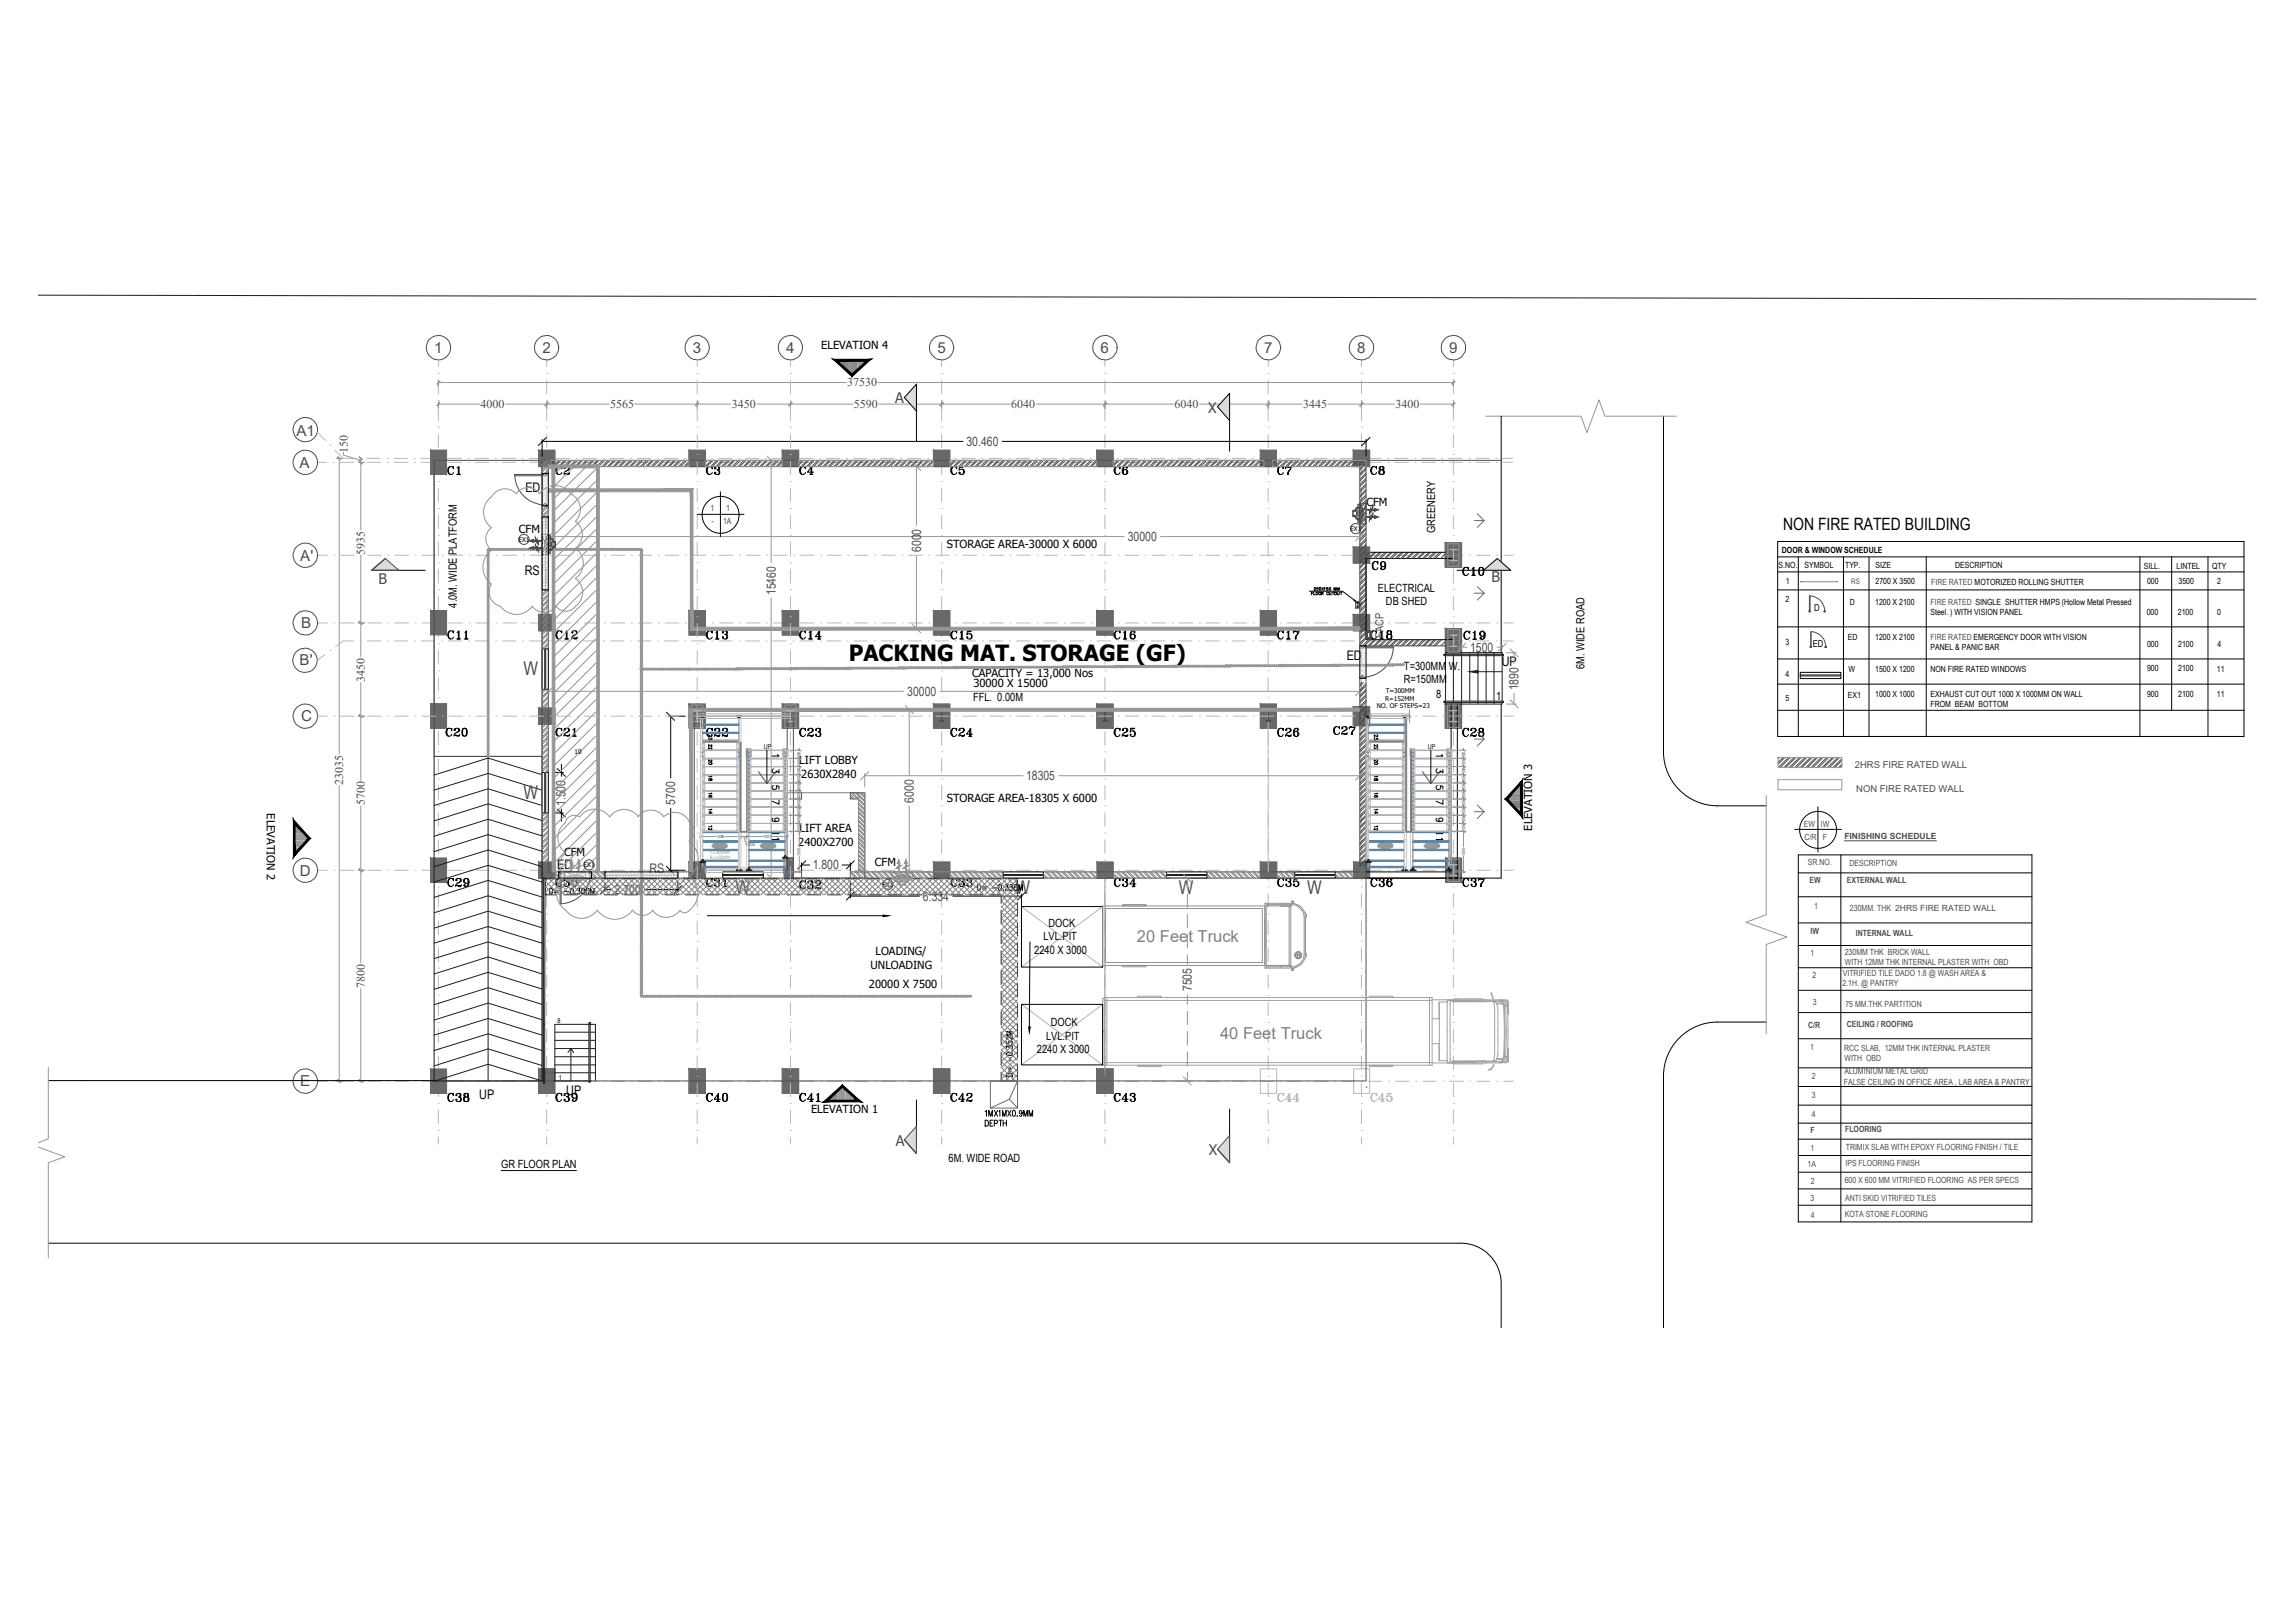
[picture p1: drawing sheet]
<svg xmlns="http://www.w3.org/2000/svg" width="297mm" height="210mm" viewBox="0 0 297 210" stroke-linecap="round" stroke-linejoin="round" font-family="sans-serif">
<defs><g id="words">
<g font-size="4">
<text x="56.8" y="62.8">C1</text>
<text x="56.8" y="84">C11</text>
<text x="121.7" y="84">C15</text>
<text x="142.9" y="84">C16</text>
<text x="164" y="84">C17</text>
<text x="56.8" y="116.1">C29</text>
<text x="70.6" y="116.1">C30</text>
<text x="56.8" y="143.9">C38</text>
<text x="121.7" y="143.9">C42</text>
<text x="142.9" y="143.9">C43</text>
</g>
<g font-size="4" fill="#959595">
<text x="70.6" y="62.8">C2</text>
<text x="102.3" y="96.7">C23</text>
<text x="188" y="96.7">C28</text>
<text x="102.3" y="116.4">C32</text>
<text x="188" y="116.1">C37</text>
</g>
<g font-size="4" fill="#b9b9b9">
<text x="90.3" y="62.8">C3</text>
<text x="102.3" y="62.8">C4</text>
<text x="90.3" y="84">C13</text>
<text x="102.3" y="84">C14</text>
<text x="56.4" y="96.7">C20</text>
<text x="70.6" y="96.7">C21</text>
<text x="121.7" y="96.7">C24</text>
<text x="142.9" y="96.7">C25</text>
<text x="164" y="96.7">C26</text>
<text x="90.3" y="143.9">C40</text>
<text x="102.3" y="143.9">C41</text>
<text x="164" y="143.9">C44</text>
</g>
<g font-size="4" fill="#4c4c4c">
<text x="121.7" y="62.8">C5</text>
<text x="142.9" y="62.8">C6</text>
<text x="164" y="62.8">C7</text>
<text x="176" y="62.8">C8</text>
<text x="176.4" y="74.8">C9</text>
</g>
<g font-size="4" fill="#b2b2b2">
<text x="188" y="75.8">C10</text>
<text x="188" y="84">C19</text>
</g>
<g font-size="4" fill="#7f7f7f">
<text x="70.6" y="84">C12</text>
<text x="121.7" y="116.1">C33</text>
<text x="142.9" y="116.1">C34</text>
<text x="164" y="116.1">C35</text>
</g>
<text font-size="4" fill="#dbdbdb" x="176" y="84">C18</text>
<g font-size="4" fill="#2776bb">
<text x="90.3" y="96.7">C22</text>
<text x="171.4" y="96.3">C27</text>
</g>
<g font-size="4" fill="#1d1d1d">
<text x="90.3" y="116.1">C31</text>
<text x="176" y="116.1">C36</text>
</g>
<g font-size="4" fill="#535353">
<text x="70.6" y="143.9">C39</text>
<text x="176" y="143.9">C45</text>
</g>
<g font-size="3.5" fill="#b2b2b2">
<text x="90.3" y="100.2">20</text>
<text x="90.3" y="97">23</text>
<text x="176.4" y="100.2">20</text>
<text x="176.4" y="97">23</text>
<text x="90.3" y="102.3">18</text>
<text x="90.3" y="104.4">16</text>
<text x="176.4" y="102.3">18</text>
<text x="176.4" y="104.4">16</text>
<text x="98.8" y="109.7">11</text>
<text x="176.4" y="108.7">12</text>
<text x="184.5" y="109.7">11</text>
</g>
<text font-size="3.5" fill="#959595" x="90.3" y="108.7">12</text>
<g font-size="3.1" fill="#b2b2b2">
<text x="90.3" y="98.1">22</text>
<text x="176.4" y="98.1">22</text>
<text x="98.8" y="105.1">7</text>
<text x="184.5" y="105.1">7</text>
</g>
<g font-size="3.1">
<text x="98.8" y="99.1">1</text>
<text x="184.5" y="99.1">1</text>
<text x="98.8" y="103.4">5</text>
<text x="184.5" y="103.4">5</text>
<text x="184.5" y="107.6">9</text>
</g>
<g font-size="3.1" fill="#525252">
<text x="98.8" y="101.2">3</text>
<text x="184.5" y="101.2">3</text>
</g>
<text font-size="3.1" fill="#959595" x="98.8" y="107.6">9</text>
<text font-size="2.9" x="109.8" y="85.5">PACKING MAT. STORAGE (GF)</text>
<g font-size="2.4" fill="#4b4b4b">
<text x="67.7" y="87.4">W</text>
<text x="67.7" y="103.4">W</text>
<text x="95.2" y="115.7">W</text>
<text x="131.4" y="115.7">W</text>
<text x="152.5" y="115.7">W</text>
<text x="169.1" y="115.7">W</text>
</g>
<text font-size="2.2" x="230.7" y="68.6">NON FIRE RATED BUILDING</text>
<g font-size="2.1" fill="#7f7f7f">
<text x="147.1" y="121.9">20 Feet Truck</text>
<text x="157.8" y="134.4">40 Feet Truck</text>
</g>
<g font-size="2" fill="#4b4b4b">
<text x="56.2" y="45.7">1</text>
<text x="70.2" y="45.7">2</text>
<text x="89.6" y="45.7">3</text>
<text x="101.7" y="45.7">4</text>
<text x="121.3" y="45.7">5</text>
<text x="142.4" y="45.7">6</text>
<text x="163.6" y="45.7">7</text>
<text x="175.6" y="45.7">8</text>
<text x="187.5" y="45.7">9</text>
<text x="38.3" y="56.4">A1</text>
<text x="38.8" y="60.6">A</text>
<text x="38.8" y="72.6">A'</text>
<text x="39" y="81.3">B</text>
<text x="38.8" y="86.1">B'</text>
<text x="39" y="93.4">C</text>
<text x="38.8" y="113.4">D</text>
<text x="38.8" y="140.6">E</text>
</g>
<g font-size="1.9" fill="#4c4c4c">
<text x="115.8" y="52.2">A</text>
<text x="156.3" y="53.4">X</text>
<text x="49" y="75.5">B</text>
<text x="192.9" y="75.3">B</text>
<text x="115.9" y="148.3">A</text>
<text x="156.4" y="149.5">X</text>
</g>
<g font-size="1.7">
<text x="68" y="63.7">ED</text>
<text x="67.9" y="74.4">RS</text>
<text x="174.2" y="85.4">ED</text>
<text x="194.3" y="86.2">UP</text>
<text x="72.1" y="112.5">ED</text>
<text x="62" y="142.3">UP</text>
<text x="73.3" y="141.7">UP</text>
</g>
<text font-size="1.7" fill="#4c4c4c" x="84" y="113">RS</text>
<g font-size="1.6" fill="#4c4c4c">
<text x="125" y="57.7">30.460</text>
<text x="119.2" y="71.4" transform="rotate(-90 119.2 71.4)">6000</text>
<text x="145.9" y="70">30000</text>
<text x="100.4" y="77" transform="rotate(-90 100.4 77)">15460</text>
<text x="190.2" y="84.3">1500</text>
<text x="196.5" y="89.3" transform="rotate(-90 196.5 89.3)">1890</text>
<text x="117.4" y="90.1">30000</text>
<text x="132.7" y="101">18305</text>
<text x="73.2" y="104.3" transform="rotate(-90 73.2 104.3)">1.500</text>
<text x="87.4" y="104.2" transform="rotate(-90 87.4 104.2)">5700</text>
<text x="118.2" y="103.9" transform="rotate(-90 118.2 103.9)">6000</text>
<text x="105.1" y="112.5">1.800</text>
<text x="79.5" y="115.7">2.700</text>
<text x="119.4" y="116.6">6.334</text>
<text x="154.2" y="128.3" transform="rotate(-90 154.2 128.3)">7505</text>
</g>
<g font-size="1.5" fill="#4c4c4c">
<text x="62.2" y="52.8">4000</text>
<text x="78.9" y="52.8">5565</text>
<text x="94.7" y="52.8">3450</text>
<text x="109.6" y="50">37530</text>
<text x="110.5" y="52.8">5590</text>
<text x="130.8" y="52.8">6040</text>
<text x="152" y="52.8">6040</text>
<text x="168.6" y="52.8">3445</text>
<text x="180.5" y="52.8">3400</text>
<text x="45" y="58.6" transform="rotate(-90 45 58.6)">150</text>
<text x="47.2" y="71.8" transform="rotate(-90 47.2 71.8)">5935</text>
<text x="179" y="82.5" transform="rotate(-90 179 82.5)">FACP</text>
<text x="47.2" y="88.2" transform="rotate(-90 47.2 88.2)">3450</text>
<text x="44.4" y="101.5" transform="rotate(-90 44.4 101.5)">23035</text>
<text x="47.2" y="104.2" transform="rotate(-90 47.2 104.2)">5700</text>
<text x="47.2" y="127.8" transform="rotate(-90 47.2 127.8)">7800</text>
</g>
<g font-size="1.5">
<text x="185.7" y="69" transform="rotate(-90 185.7 69)">GREENERY</text>
<text x="178.3" y="76.6">ELECTRICAL</text>
<text x="59.1" y="78.6" transform="rotate(-90 59.1 78.6)">4.0M. WIDE PLATFORM</text>
<text x="179.3" y="78.3">DB SHED</text>
<text x="181.6" y="88.4">R=150MM</text>
<text x="181.6" y="86.7">T=300MM W.</text>
<text x="205" y="86.6" transform="rotate(-90 205 86.6)">6M. WIDE ROAD</text>
<text x="125.9" y="90.8">FFL. 0.00M</text>
<text x="185.8" y="90.3">8</text>
<text x="193.6" y="90.6">1</text>
<text x="135.7" y="119.9">DOCK</text>
<text x="133.8" y="123.4">2240 X 3000</text>
<text x="135" y="121.7">LVL.PIT</text>
<text x="134.1" y="136.3">2240 X 3000</text>
<text x="135.3" y="134.6">LVL.PIT</text>
<text x="136" y="132.8">DOCK</text>
<text x="64.8" y="151.2">GR FLOOR PLAN</text>
<text x="122.7" y="150.4">6M. WIDE ROAD</text>
</g>
<g font-size="1.4">
<text x="106.2" y="45.2">ELEVATION 4</text>
<text x="176.8" y="65.5">CFM</text>
<text x="67.1" y="69">CFM</text>
<text x="122.5" y="71">STORAGE AREA-30000 X 6000</text>
<text x="125.8" y="87.6">CAPACITY = 13,000 Nos</text>
<text x="125.9" y="88.9">30000 X 15000</text>
<text x="103.4" y="98.9">LIFT LOBBY</text>
<text x="103.7" y="100.7">2630X2840</text>
<text x="34.5" y="105.3" transform="rotate(90 34.5 105.3)">ELEVATION 2</text>
<text x="103.4" y="107.7">LIFT AREA</text>
<text x="122.5" y="103.8">STORAGE AREA-18305 X 6000</text>
<text x="198.2" y="107.5" transform="rotate(-90 198.2 107.5)">ELEVATION 3</text>
<text x="73" y="110.7">CFM</text>
<text x="103.3" y="109.4">2400X2700</text>
<text x="113.2" y="112.1">CFM</text>
<text x="112.6" y="125.4">UNLOADING</text>
<text x="113.3" y="123.6">LOADING/</text>
<text x="112.4" y="127.9">20000 X 7500</text>
<text x="104.9" y="144">ELEVATION 1</text>
</g>
<g font-size="1.2">
<text x="234.5" y="83.8">ED</text>
<text x="234.7" y="79">D</text>
</g>
<g font-size="1.2" fill="#4b4b4b">
<text x="240" y="99.3">2HRS FIRE RATED WALL</text>
<text x="240.1" y="102.5">NON FIRE RATED WALL</text>
</g>
<g font-size="1.1" fill="#4b4b4b">
<text x="91.9" y="66.2">1</text>
<text x="92.1" y="67.9">-</text>
<text x="93.5" y="67.8">1A</text>
<text x="94" y="66.2">1</text>
<text x="233.4" y="107">EW</text>
<text x="235.6" y="107">IW</text>
<text x="233.5" y="108.7">C/R</text>
<text x="233.9" y="112">SR.NO.</text>
<text x="235.8" y="108.6">F</text>
<text x="238.6" y="108.6">FINISHING SCHEDULE</text>
<text x="239.3" y="112.1">DESCRIPTION</text>
<text x="234.1" y="114.3">EW</text>
<text x="234.7" y="117.6">1</text>
<text x="238.9" y="114.3">EXTERNAL WALL</text>
<text x="239.3" y="118">230MM. THK 2HRS FIRE RATED WALL</text>
<text x="234.2" y="120.9">IW</text>
<text x="234.2" y="123.7">1</text>
<text x="238.7" y="123.6">230MM THK BRICK WALL</text>
<text x="238.7" y="124.9">WITH 12MM THK INTERNAL PLASTER WITH OBD</text>
<text x="240.1" y="121.1">INTERNAL WALL</text>
<text x="234.5" y="126.5">2</text>
<text x="234.5" y="130.1">3</text>
<text x="238.4" y="127.6">2.1H. @ PANTRY</text>
<text x="238.4" y="126.3">VITRIFIED TILE DADO 1.8 @ WASH AREA &amp;</text>
<text x="238.7" y="130.3">75 MM.THK PARTITION</text>
<text x="233.9" y="133">C/R</text>
<text x="234.2" y="135.9">1</text>
<text x="238.6" y="135.9">RCC SLAB, 12MM THK INTERNAL PLASTER</text>
<text x="238.6" y="137.3">WITH OBD</text>
<text x="238.9" y="132.9">CEILING / ROOFING</text>
<text x="234.4" y="139.6">2</text>
<text x="234.4" y="142">3</text>
<text x="238.5" y="140.3">FALSE CEILING IN OFFICE AREA , LAB AREA &amp; PANTRY</text>
<text x="238.6" y="139">ALUMINIUM METAL GRID</text>
<text x="234.2" y="146.6">F</text>
<text x="234.2" y="148.9">1</text>
<text x="234.4" y="144.5">4</text>
<text x="238.7" y="146.5">FLOORING</text>
<text x="238.8" y="148.8">TRIMIX SLAB WITH EPOXY FLOORING FINISH / TILE</text>
<text x="233.8" y="151">1A</text>
<text x="234.2" y="155.5">3</text>
<text x="234.3" y="153.2">2</text>
<text x="238.7" y="153.1">600 X 600 MM VITRIFIED FLOORING AS PER SPECS</text>
<text x="238.7" y="155.4">ANTI SKID VITRIFIED TILES</text>
<text x="238.7" y="150.9">IPS FLOORING FINISH</text>
<text x="234.3" y="157.6">4</text>
<text x="238.7" y="157.5">KOTA STONE FLOORING</text>
</g>
<g font-size="1.1">
<text x="230.5" y="71.6">DOOR &amp; WINDOW SCHEDULE</text>
<text x="230.1" y="73.5">S.NO.</text>
<text x="231" y="77.9">2</text>
<text x="231" y="75.6">1</text>
<text x="233.5" y="73.5">SYMBOL</text>
<text x="238.7" y="73.5">TYP.</text>
<text x="242.6" y="73.5">SIZE</text>
<text x="242.6" y="75.6">2700 X 3500</text>
<text x="252.9" y="73.5">DESCRIPTION</text>
<text x="277.4" y="73.6">SILL.</text>
<text x="277.8" y="75.6">000</text>
<text x="281.6" y="73.6">LINTEL</text>
<text x="281.8" y="75.6">3500</text>
<text x="286.2" y="73.6">QTY</text>
<text x="286.8" y="75.6">2</text>
<text x="231" y="83.4">3</text>
<text x="239" y="82.9">ED</text>
<text x="239.3" y="78.3">D</text>
<text x="242.6" y="78.3">1200 X 2100</text>
<text x="242.6" y="82.9">1200 X 2100</text>
<text x="249.8" y="79.6">Steel. ) WITH VISION PANEL</text>
<text x="277.7" y="79.6">000</text>
<text x="277.8" y="83.7">000</text>
<text x="281.8" y="79.6">2100</text>
<text x="281.8" y="83.7">2100</text>
<text x="286.8" y="79.6">0</text>
<text x="286.9" y="83.7">4</text>
<text x="231" y="87.6">4</text>
<text x="239.1" y="87">W</text>
<text x="242.6" y="87">1500 X 1200</text>
<text x="249.8" y="84.1">PANEL &amp; PANIC BAR</text>
<text x="249.8" y="87">NON FIRE RATED WINDOWS</text>
<text x="277.8" y="86.9">900</text>
<text x="281.8" y="86.9">2100</text>
<text x="286.8" y="87">11</text>
<text x="231" y="90.8">5</text>
<text x="239" y="90.3">EX1</text>
<text x="242.6" y="90.2">1000 X 1000</text>
<text x="249.8" y="90.2">EXHAUST CUT OUT 1000 X 1000MM ON WALL</text>
<text x="249.8" y="91.5">FROM BEAM BOTTOM</text>
<text x="277.8" y="90.1">900</text>
<text x="281.8" y="90.1">2100</text>
<text x="286.8" y="90.2">11</text>
</g>
<g font-size="1.1" fill="#4c4c4c">
<text x="249.8" y="75.7">FIRE RATED MOTORIZED ROLLING SHUTTER</text>
<text x="249.8" y="78.3">FIRE RATED SINGLE SHUTTER HMPS (Hollow Metal Pressed</text>
<text x="249.8" y="82.8">FIRE RATED EMERGENCY DOOR WITH VISION</text>
</g>
<text font-size="1" fill="#4c4c4c" x="239.5" y="75.6">RS</text>
<g font-size=".9">
<text x="98.8" y="96.9">UP</text>
<text x="184.7" y="96.9">UP</text>
<text x="72.1" y="132.4">8</text>
<text x="72.3" y="139.8">1</text>
</g>
<g font-size=".8">
<text x="67.1" y="70.2">EX1</text>
<text x="174.7" y="68.8">EX1</text>
<text x="179.3" y="89.7">T=300MM</text>
<text x="178.1" y="91.7">NO. OF STEPS=23</text>
<text x="179.2" y="90.7">R=152MM</text>
<text x="74.3" y="97.6">10</text>
<text x="75.5" y="112.2">EX1</text>
<text x="114.2" y="114.8">EX1</text>
</g>
<g font-size=".6" fill="#959595">
<text x="91.8" y="110.5">T=300MM</text>
<text x="91.8" y="111.2">R=150MM</text>
</g>
<g font-size=".5" fill="#4c4c4c">
<text x="103.6" y="101.1" transform="rotate(-90 103.6 101.1)">300</text>
<text x="103.6" y="100.1" transform="rotate(-90 103.6 100.1)">300</text>
<text x="103.6" y="99" transform="rotate(-90 103.6 99)">300</text>
<text x="103.6" y="98" transform="rotate(-90 103.6 98)">300</text>
<text x="189.6" y="101.1" transform="rotate(-90 189.6 101.1)">300</text>
<text x="189.6" y="100.1" transform="rotate(-90 189.6 100.1)">300</text>
<text x="189.6" y="99" transform="rotate(-90 189.6 99)">300</text>
<text x="189.6" y="98" transform="rotate(-90 189.6 98)">300</text>
<text x="103.6" y="107.5" transform="rotate(-90 103.6 107.5)">300</text>
<text x="103.6" y="106.4" transform="rotate(-90 103.6 106.4)">300</text>
<text x="103.6" y="105.3" transform="rotate(-90 103.6 105.3)">300</text>
<text x="103.6" y="104.3" transform="rotate(-90 103.6 104.3)">300</text>
<text x="103.6" y="103.3" transform="rotate(-90 103.6 103.3)">300</text>
<text x="103.6" y="102.2" transform="rotate(-90 103.6 102.2)">300</text>
<text x="189.6" y="107.5" transform="rotate(-90 189.6 107.5)">300</text>
<text x="189.6" y="106.4" transform="rotate(-90 189.6 106.4)">300</text>
<text x="189.6" y="105.3" transform="rotate(-90 189.6 105.3)">300</text>
<text x="189.6" y="104.3" transform="rotate(-90 189.6 104.3)">300</text>
<text x="189.6" y="103.3" transform="rotate(-90 189.6 103.3)">300</text>
<text x="189.6" y="102.2" transform="rotate(-90 189.6 102.2)">300</text>
<text x="92.7" y="108.5">1488</text>
<text x="96.9" y="109.5">225</text>
<text x="98.7" y="108.5">1501</text>
<text x="103.6" y="110.7" transform="rotate(-90 103.6 110.7)">1500</text>
<text x="189.6" y="110.7" transform="rotate(-90 189.6 110.7)">1500</text>
</g>
</g></defs>
<!-- layer: RCC -->
<g fill="none" stroke="#1d1d1d" stroke-width=".13">
<path d="M56.2 97.9h13.9v42h-13.9zM63.1 97.9v42M186.8 90.7h7.7v.2h-7.7zM186.8 84.7h7.7v.2h-7.7zM187 84.7v-.2h7.3v.2M187 84.9v5.8M188 84.9v5.8M188 90.9v.2M189.1 84.9v5.8M189.1 90.9v.2M190.1 84.9v5.8M191.2 84.9v5.8"/>
<path d="M191.2 86.9h3.1M192.3 84.9v5.8M193.3 84.9v5.8M194.3 90.9v.2h-7.3v-.2v.2M194.3 84.9v5.8M56.2 114.1l6.9-2.1 7 2.1M56.2 112.2l6.9-2.2 7 2.2M56.2 104.2l6.9-2.1 7 2.1M56.2 102.2l6.9-2.1 7 2.1M70.1 118.1l-7-2.2-6.9 2.2M70.1 116.1l-7-2.2-6.9 2.2M70.1 110.2l-7-2.2-6.9 2.2"/>
<path d="M70.1 108.2l-7-2.2-6.9 2.2M70.1 106.2l-7-2.2-6.9 2.2M70.1 100.3l-7-2.2-6.9 2.2M70.3 113.6h.2v19h-.2zM56.2 135.9l6.9-2.1 7 2.1M56.2 134l6.9-2.2 7 2.2M56.2 126l6.9-2.2 7 2.2M56.2 124.1l6.9-2.2 7 2.2M56.2 122.1l6.9-2.2 7 2.2M70.1 139.9l-7-2.2-6.9 2.2M70.1 137.9l-7-2.2-6.9 2.2M70.1 132l-7-2.2-6.9 2.2"/>
<path d="M70.1 130l-7-2.2-6.9 2.2M70.1 128l-7-2.2-6.9 2.2M70.1 120.1l-7-2.2-6.9 2.2M70.3 132.6h.2v7.6h-.2zM71.8 139.9v-7.3h5.2v7.3M71.8 138.8h4.4M71.8 135.7h4.4M71.8 134.6h4.4M71.8 136.8h4.4M71.8 137.8h4.4M71.8 133.6h4.4M73.5 136.2l.4-.5v4.2"/>
<path d="M76.2 132.3h.2v7.8h-.2zM76.4 138.8h.6M76.4 135.7h.6M76.4 134.6h.6M76.4 136.8h.6M76.4 137.8h.6M76.4 133.6h.6"/>
</g>
<!-- layer: grid line -->
<g fill="none" stroke="#b9b9b9" stroke-width=".13">
<path d="M41 55.9l1.1 1.1M41.1 59.8h1.2M42.7 57.6h.1M43.1 59.8h.1M43.3 58.3l1.1 1h1.3M44 59.8h1.7M46.6 59.3h.1M46.6 59.8h.1M47.4 59.3h1.8M47.5 59.8h1.8M50.1 59.3h.1M50.2 59.8h.1"/>
<path d="M51 59.3h1.7M51 59.8h1.8M53.6 59.3h.1M53.6 59.8h.1M54.4 59.3h1.8M54.5 59.8h1.7M56.7 48.3h.1M56.7 51.8h.1M56.7 55.3h.1M56.7 46.6v.8M56.7 49.2v1.7M56.7 52.7v1.8"/>
<path d="M56.7 56.2v1.7M61.5 59.3h1.7M61.5 59.8h1.8M64.1 59.3h.1M64.1 59.8h.1M64.9 59.3h1.8M65 59.8h1.7M67.5 59.3h.1M67.6 59.8h.1M68.4 59.3h1.8M68.5 59.8h1.8M70.7 48.3h.1"/>
<path d="M70.7 51.8h.1M70.7 55.3h.1M70.7 46.6v.8M70.7 49.2v1.7M70.7 52.7v1.8M70.7 56.2v1.7M75.4 59.3h1.8M75.5 59.8h1.7M78 59.3h.1M78.1 59.8h.1M78.9 59.3h1.8M79 59.8h1.8"/>
<path d="M81.6 59.3h.1M81.6 59.8h.1M82.5 59.3h1.7M82.5 59.8h1.8M85.1 59.3h.1M85.1 59.8h.1M85.9 59.3h1.8M86 59.8h1.7M88.5 59.3h.1M88.6 59.8h.1M90.2 48.3h.1M90.2 51.8h.1"/>
<path d="M90.2 55.3h.1M90.2 46.6v.8M90.2 49.2v1.7M90.2 52.7v1.8M90.2 56.2v1.7M95.6 59.3h.1M95.6 59.8h.1M96.4 59.3h1.8M96.5 59.8h1.7M99 59.3h.1M99.1 59.8h.1M99.9 59.3h1.8"/>
<path d="M100 59.8h1.8M102.3 48.3h.1M102.3 51.8h.1M102.3 55.3h.1M102.3 46.6v.8M102.3 49.2v1.7M102.3 52.7v1.8M102.3 56.2v1.7M106.9 59.3h1.8M107 59.8h1.7M109.5 59.3h.1M109.6 59.8h.1"/>
<path d="M110.4 59.3h1.8M110.5 59.8h1.8M113.1 59.3h.1M113.1 59.8h.1M113.9 59.3h1.8M114 59.8h1.7M116.5 59.3h.1M116.6 59.8h.1M117.4 59.3h1.8M117.5 59.8h1.7M120 59.3h.1M120.1 59.8h.1"/>
<path d="M121.8 48.3h.1M121.8 51.8h.1M121.8 55.3h.1M121.8 46.6v.8M121.8 49.2v1.7M121.8 52.7v1.8M121.8 56.2v1.7M127 59.3h.1M127.1 59.8h.1M127.9 59.3h1.8M128 59.8h1.7M130.5 59.3h.1"/>
<path d="M130.6 59.8h.1M131.4 59.3h1.8M131.5 59.8h1.8M134.1 59.3h.1M134.1 59.8h.1M134.9 59.3h1.8M135 59.8h1.7M137.5 59.3h.1M137.6 59.8h.1M138.4 59.3h1.8M138.5 59.8h1.7M141 59.3h.1"/>
<path d="M141.1 59.8h.1M142.9 48.3h.1M142.9 51.8h.1M142.9 55.3h.1M142.9 46.6v.8M142.9 49.2v1.7M142.9 52.7v1.8M142.9 56.2v1.7M148.9 59.3h1.8M149 59.8h1.7M151.5 59.3h.1M151.6 59.8h.1"/>
<path d="M152.4 59.3h1.8M152.5 59.8h1.7M155.1 59.3h.1M155.1 59.8h.1M155.9 59.3h1.8M156 59.8h1.7M158.5 59.3h.1M158.6 59.8h.1M159.4 59.3h1.7M159.5 59.8h1.7M162 59.3h.1M162.1 59.8h.1"/>
<path d="M164.1 48.3h.1M164.1 51.8h.1M164.1 55.3h.1M164.1 46.6v.8M164.1 49.2v1.7M164.1 52.7v1.8M164.1 56.2v1.7M169.9 59.3h1.7M170 59.8h1.7M172.5 59.3h.1M172.6 59.8h.1M173.4 59.3h1.8"/>
<path d="M173.5 59.8h1.7M176.1 48.3h.1M176.1 51.8h.1M176.1 55.3h.1M176.1 46.6v.8M176.1 49.2v1.7M176.1 52.7v1.8M176.1 56.2v1.7M180.4 59.3h1.7M180.5 59.8h1.7M183 59.3h.1M183.1 59.8h.1"/>
<path d="M183.9 59.3h1.8M184 59.8h1.7M186.5 59.3h.1M186.6 59.8h.1M187.4 59.3h1.7M187.5 59.8h1.7M188 48.3h.1M188 51.8h.1M188 55.3h.1M188 58.8h.1M188 46.6v.8M188 49.2v1.7"/>
<path d="M188 52.7v1.8M188 56.2v1.7M188 59.7v1.7M190 59.3h.1M190.1 59.8h.1M190.9 59.3h1.7M191 59.8h1.7M193.5 59.3h.1M193.6 59.8h.1M194.4 59.3h1.3M194.5 59.8h1.2M41.1 71.9h1.2"/>
<path d="M43.2 71.9h.1M44.1 71.9h1.7M46.7 71.9h.1M47.6 71.9h1.7M50.2 71.9h.1M51.1 71.9h1.7M53.7 71.9h.1M54.6 71.9h1.7M56.7 65.8h.1M56.7 69.3h.1M56.7 72.8h.1M56.7 76.3h.1"/>
<path d="M56.7 63.2v1.8M56.7 66.7v1.7M56.7 70.2v1.7M56.7 73.7v1.8M56.7 77.2v1.7M57.2 71.9h.1M58.1 71.9h1.7M60.7 71.9h.1M61.6 71.9h1.7M64.2 71.9h.1M65.1 71.9h1.7M67.7 71.9h.1"/>
<path d="M68.6 71.9h1.7M70.7 65.8h.1M70.7 69.3h.1M70.7 72.8h.1M70.7 76.3h.1M70.7 63.2v1.8M70.7 66.7v1.7M70.7 70.2v1.7M70.7 73.7v1.8M70.7 77.2v1.7M71.2 71.9h.1M72.1 71.9h1.7"/>
<path d="M74.7 71.9h.1M75.6 71.9h1.7M78.2 71.9h.1M79.1 71.9h1.7M81.7 71.9h.1M82.6 71.9h1.7M85.2 71.9h.1M86 71.9h1.8M88.7 71.9h.1M89.6 71.9h1.7M90.2 65.8h.1M90.2 69.3h.1"/>
<path d="M90.2 72.8h.1M90.2 76.3h.1M90.2 63.2v1.8M90.2 66.7v1.7M90.2 70.2v1.7M90.2 73.7v1.8M90.2 77.2v1.7M92.2 71.9h.1M93.1 71.9h1.7M95.7 71.9h.1M96.5 71.9h1.8M99.2 71.9h.1"/>
<path d="M100.1 71.9h1.7M102.3 65.8h.1M102.3 69.3h.1M102.3 72.8h.1M102.3 76.3h.1M102.3 63.2v1.8M102.3 66.7v1.7M102.3 70.2v1.7M102.3 73.7v1.8M102.3 77.2v1.7M102.7 71.9h.1M103.6 71.9h1.7"/>
<path d="M106.2 71.9h.1M107 71.9h1.8M109.7 71.9h.1M110.6 71.9h1.7M113.2 71.9h.1M114.1 71.9h1.7M116.7 71.9h.1M117.5 71.9h1.8M120.2 71.9h.1M121.1 71.9h1.7M121.8 65.8h.1M121.8 69.3h.1"/>
<path d="M121.8 72.8h.1M121.8 76.3h.1M121.8 63.2v1.8M121.8 66.7v1.7M121.8 70.2v1.7M121.8 73.7v1.8M121.8 77.2v1.7M123.7 71.9h.1M124.6 71.9h1.7M127.2 71.9h.1M128 71.9h1.8M130.7 71.9h.1"/>
<path d="M131.6 71.9h1.7M134.2 71.9h.1M135.1 71.9h1.7M137.7 71.9h.1M138.5 71.9h1.8M141.2 71.9h.1M142.1 71.9h1.7M142.9 65.8h.1M142.9 69.3h.1M142.9 72.8h.1M142.9 76.3h.1M142.9 63.2v1.8"/>
<path d="M142.9 66.7v1.7M142.9 70.2v1.7M142.9 73.7v1.8M142.9 77.2v1.7M144.7 71.9h.1M145.6 71.9h1.7M148.2 71.9h.1M149 71.9h1.8M151.7 71.9h.1M152.6 71.9h1.7M155.2 71.9h.1M156 71.9h1.8"/>
<path d="M158.7 71.9h.1M159.5 71.9h1.8M162.2 71.9h.1M163.1 71.9h1.7M164.1 65.8h.1M164.1 69.3h.1M164.1 72.8h.1M164.1 76.3h.1M164.1 63.2v1.8M164.1 66.7v1.7M164.1 70.2v1.7M164.1 73.7v1.8"/>
<path d="M164.1 77.2v1.7M165.7 71.9h.1M166.5 71.9h1.8M169.1 71.9h.1M170 71.9h1.8M172.7 71.9h.1M173.6 71.9h1.7M176.1 65.8h.1M176.1 69.3h.1M176.1 76.3h.1M176.1 63.2v1.8M176.1 66.7v1.7"/>
<path d="M176.1 70.2v1.7M176.1 77.2v1.7M180.5 71.9h1.8M183.2 71.9h.1M184.1 71.9h1.7M188 62.3h.1M188 65.8h.1M188 69.3h.1M188 63.2v1.8M188 66.7v1.7M188 70.2v1.7M188 77.2v1.7"/>
<path d="M194.5 71.9h1.3M41.1 80.6h1.2M41.1 92.7h1.2M42 84.7l-1 .7M42.7 84.2h.1M43.2 80.6h.1M43.2 92.7h.1M44.1 80.6h1.7M44.1 92.7h1.7M45.7 82.9h-1.3l-1 .8M46.6 82.9h.1M46.7 80.6h.1"/>
<path d="M46.7 92.7h.1M47.5 82.9h1.8M47.6 80.6h1.7M47.6 92.7h1.7M50.1 82.9h.1M50.2 80.6h.1M50.2 92.7h.1M51 82.9h1.7M51.1 80.6h1.7M51.1 92.7h1.7M53.6 82.9h.1M53.7 80.6h.1"/>
<path d="M53.7 92.7h.1M54.5 82.9h1.7M54.6 80.6h1.7M54.6 92.7h1.7M56.7 86.8h.1M56.7 90.3h.1M56.7 84.2v1.8M56.7 87.7v1.7M56.7 91.2v1.7M56.7 98.2v1.7M61.5 82.9h1.7M61.6 80.6h1.7"/>
<path d="M61.6 92.7h1.7M64.1 82.9h.1M64.2 80.6h.1M64.2 92.7h.1M65 82.9h1.7M65.1 80.6h1.7M65.1 92.7h1.7M67.6 82.9h.1M67.7 80.6h.1M67.7 92.7h.1M68.5 82.9h1.8M68.6 80.6h1.7"/>
<path d="M68.6 92.7h1.7M70.7 86.8h.1M70.7 90.3h.1M70.7 84.2v1.8M70.7 87.7v1.7M70.7 91.2v1.7M70.7 98.2v1.7M75.5 82.9h1.7M75.6 80.6h1.7M75.6 92.7h1.7M78.1 82.9h.1M78.2 80.6h.1"/>
<path d="M78.2 92.7h.1M79 82.9h1.7M79.1 80.6h1.7M79.1 92.7h1.7M81.6 82.9h.1M81.7 80.6h.1M81.7 92.7h.1M82.5 82.9h1.7M82.6 80.6h1.7M82.6 92.7h1.7M85.1 82.9h.1M85.2 80.6h.1"/>
<path d="M85.2 92.7h.1M86 82.9h1.7M86 80.6h1.8M86 92.7h1.8M88.6 82.9h.1M88.7 80.6h.1M88.7 92.7h.1M90.2 86.8h.1M90.2 90.3h.1M90.2 84.2v1.8M90.2 87.7v1.7M90.2 91.2v1.7"/>
<path d="M96.5 82.9h1.7M96.5 80.6h1.8M96.5 92.7h1.8M99.1 82.9h.1M99.2 80.6h.1M99.2 92.7h.1M100 82.9h1.7M100.1 80.6h1.7M100.1 92.7h1.7M102.3 86.8h.1M102.3 90.3h.1M102.3 84.2v1.8"/>
<path d="M102.3 87.7v1.7M102.3 91.2v1.7M107 82.9h1.7M107 80.6h1.8M107 92.7h1.8M109.6 82.9h.1M109.7 80.6h.1M109.7 92.7h.1M110.5 82.9h1.7M110.6 80.6h1.7M110.6 92.7h1.7M113.1 82.9h.1"/>
<path d="M113.2 80.6h.1M113.2 92.7h.1M114 82.9h1.7M114.1 80.6h1.7M114.1 92.7h1.7M116.6 82.9h.1M116.7 80.6h.1M116.7 92.7h.1M117.5 82.9h1.7M117.5 80.6h1.8M117.5 92.7h1.8M120.1 82.9h.1"/>
<path d="M120.2 80.6h.1M120.2 92.7h.1M121.8 86.8h.1M121.8 90.3h.1M121.8 84.2v1.8M121.8 87.7v1.7M121.8 91.2v1.7M121.8 98.2v1.7M128 82.9h1.7M128 80.6h1.8M128 92.7h1.8M130.6 82.9h.1"/>
<path d="M130.7 80.6h.1M130.7 92.7h.1M131.5 82.9h1.7M131.6 80.6h1.7M131.6 92.7h1.7M134.1 82.9h.1M134.2 80.6h.1M134.2 92.7h.1M135 82.9h1.7M135.1 80.6h1.7M135.1 92.7h1.7M137.6 82.9h.1"/>
<path d="M137.7 80.6h.1M137.7 92.7h.1M138.5 82.9h1.7M138.5 80.6h1.8M138.5 92.7h1.8M141.1 82.9h.1M141.2 80.6h.1M141.2 92.7h.1M142.9 86.8h.1M142.9 90.3h.1M142.9 84.2v1.8M142.9 87.7v1.7"/>
<path d="M142.9 91.2v1.7M142.9 98.2v1.7M149 82.9h1.7M149 80.6h1.8M149 92.7h1.8M151.6 82.9h.1M151.7 80.6h.1M151.7 92.7h.1M152.5 82.9h1.7M152.6 80.6h1.7M152.6 92.7h1.7M155.1 82.9h.1"/>
<path d="M155.2 80.6h.1M155.2 92.7h.1M155.9 82.9h1.8M156 80.6h1.8M156 92.7h1.8M158.6 82.9h.1M158.7 80.6h.1M158.7 92.7h.1M159.5 82.9h1.7M159.5 80.6h1.8M159.5 92.7h1.8M162.1 82.9h.1"/>
<path d="M162.2 80.6h.1M162.2 92.7h.1M164.1 86.8h.1M164.1 90.3h.1M164.1 84.2v1.8M164.1 87.7v1.7M164.1 91.2v1.7M164.1 98.2v1.7M170 82.9h1.7M170 80.6h1.8M170 92.7h1.8M172.6 82.9h.1"/>
<path d="M172.7 80.6h.1M173.5 82.9h1.7M173.6 80.6h1.7M176.1 86.8h.1M176.1 90.3h.1M176.1 84.2v1.8M176.1 87.7v1.7M176.1 91.2v1.7M177 92.7h1.8M179.6 92.7h.1M180.5 92.7h1.8M183.1 82.9h.1"/>
<path d="M183.2 80.6h.1M183.2 92.7h.1M184 82.9h1.7M184.1 80.6h1.7M184.1 92.7h1.7M186.6 82.9h.1M188 86.8h.1M188 90.3h.1M188 84.2v1.8M188 87.7v1.7M188 91.2v1.7M194.5 82.9h1.3"/>
<path d="M194.5 80.6h1.3M194.5 92.7h1.3M41.1 112.6h1.2M43.2 112.6h.1M44.1 112.6h1.7M46.7 112.6h.1M47.6 112.6h1.7M50.2 112.6h.1M51.1 112.6h1.7M53.7 112.6h.1M54.6 112.6h1.7M56.7 100.8h.1"/>
<path d="M56.7 104.3h.1M56.7 107.8h.1M56.7 111.3h.1M56.7 118.3h.1M56.7 101.7v1.7M56.7 105.2v1.7M56.7 108.7v1.7M56.7 119.2v1.7M61.6 112.6h1.7M64.2 112.6h.1M65.1 112.6h1.7M67.7 112.6h.1"/>
<path d="M68.6 112.6h1.7M70.7 100.8h.1M70.7 104.3h.1M70.7 107.8h.1M70.7 111.3h.1M70.7 118.3h.1M70.7 101.7v1.7M70.7 105.2v1.7M70.7 108.7v1.7M70.7 119.2v1.7M75.6 112.6h1.7M78.2 112.6h.1"/>
<path d="M79.1 112.6h1.7M81.7 112.6h.1M82.6 112.6h1.7M85.2 112.6h.1M86 112.6h1.8M88.7 112.6h.1M90.2 111.3h.1M90.2 118.3h.1M90.2 108.7v1.7M90.2 119.2v1.7M96.5 112.6h1.8M99.2 112.6h.1"/>
<path d="M100.1 112.6h1.7M102.3 111.3h.1M102.3 118.3h.1M102.3 119.2v1.7M107 112.6h1.8M109.7 112.6h.1M110.6 112.6h1.7M113.2 112.6h.1M114.1 112.6h1.7M116.7 112.6h.1M117.5 112.6h1.8M120.2 112.6h.1"/>
<path d="M121.8 100.8h.1M121.8 104.3h.1M121.8 107.8h.1M121.8 111.3h.1M121.8 118.3h.1M121.8 101.7v1.7M121.8 105.2v1.7M121.8 108.7v1.7M121.8 119.2v1.7M128 112.6h1.8M130.7 112.6h.1M131.6 112.6h1.7"/>
<path d="M134.2 112.6h.1M135.1 112.6h1.7M137.7 112.6h.1M138.5 112.6h1.8M141.2 112.6h.1M142.9 100.8h.1M142.9 104.3h.1M142.9 107.8h.1M142.9 111.3h.1M142.9 118.3h.1M142.9 101.7v1.7M142.9 105.2v1.7"/>
<path d="M142.9 108.7v1.7M142.9 119.2v1.7M149 112.6h1.8M151.7 112.6h.1M152.6 112.6h1.7M155.2 112.6h.1M156 112.6h1.8M158.7 112.6h.1M159.5 112.6h1.8M162.2 112.6h.1M164.1 100.8h.1M164.1 104.3h.1"/>
<path d="M164.1 107.8h.1M164.1 111.3h.1M164.1 118.3h.1M164.1 101.7v1.7M164.1 105.2v1.7M164.1 108.7v1.7M164.1 119.2v1.7M170 112.6h1.8M172.7 112.6h.1M173.6 112.6h1.7M176.1 111.3h.1M176.1 118.3h.1"/>
<path d="M176.1 108.7v1.7M176.1 119.2v1.7M183.2 112.6h.1M184.1 112.6h1.7M188 111.3h.1M188 118.3h.1M188 119.2v1.7M194.5 112.6h1.3M41.1 139.9h1.2M43.2 139.9h.1M44.1 139.9h1.7M46.7 139.9h.1"/>
<path d="M47.6 139.9h1.7M50.2 139.9h.1M51.1 139.9h1.7M53.7 139.9h.1M54.6 139.9h1.7M56.7 121.8h.1M56.7 125.3h.1M56.7 128.8h.1M56.7 132.3h.1M56.7 135.8h.1M56.7 139.3h.1M56.7 122.7v1.7"/>
<path d="M56.7 126.2v1.7M56.7 129.7v1.7M56.7 133.2v1.7M56.7 136.7v1.7M61.6 139.9h1.7M64.2 139.9h.1M65.1 139.9h1.7M67.7 139.9h.1M68.6 139.9h1.7M70.7 121.8h.1M70.7 125.3h.1M70.7 128.8h.1"/>
<path d="M70.7 132.3h.1M70.7 135.8h.1M70.7 139.3h.1M70.7 122.7v1.7M70.7 126.2v1.7M70.7 129.7v1.7M70.7 133.2v1.7M70.7 136.7v1.7M75.6 139.9h1.7M78.2 139.9h.1M79.1 139.9h1.7M81.7 139.9h.1"/>
<path d="M82.6 139.9h1.7M85.2 139.9h.1M86 139.9h1.8M88.7 139.9h.1M90.2 121.8h.1M90.2 125.3h.1M90.2 128.8h.1M90.2 132.3h.1M90.2 135.8h.1M90.2 139.3h.1M90.2 122.7v1.7M90.2 126.2v1.7"/>
<path d="M90.2 129.7v1.7M90.2 133.2v1.7M90.2 136.7v1.7M96.5 139.9h1.8M99.2 139.9h.1M100.1 139.9h1.7M102.3 121.8h.1M102.3 125.3h.1M102.3 128.8h.1M102.3 132.3h.1M102.3 135.8h.1M102.3 139.3h.1"/>
<path d="M102.3 122.7v1.7M102.3 126.2v1.7M102.3 129.7v1.7M102.3 133.2v1.7M102.3 136.7v1.7M107 139.9h1.8M109.7 139.9h.1M110.6 139.9h1.7M113.2 139.9h.1M114.1 139.9h1.7M116.7 139.9h.1M117.5 139.9h1.8"/>
<path d="M120.2 139.9h.1M121.8 121.8h.1M121.8 125.3h.1M121.8 128.8h.1M121.8 132.3h.1M121.8 135.8h.1M121.8 139.3h.1M121.8 122.7v1.7M121.8 126.2v1.7M121.8 129.7v1.7M121.8 133.2v1.7M121.8 136.7v1.7"/>
<path d="M128 139.9h1.8M130.7 139.9h.1M131.6 139.9h1.7M134.2 139.9h.1M135.1 139.9h1.7M137.7 139.9h.1M138.5 139.9h1.8M141.2 139.9h.1M142.9 121.8h.1M142.9 125.3h.1M142.9 128.8h.1M142.9 132.3h.1"/>
<path d="M142.9 135.8h.1M142.9 139.3h.1M142.9 122.7v1.7M142.9 126.2v1.7M142.9 129.7v1.7M142.9 133.2v1.7M142.9 136.7v1.7M149 139.9h1.8M151.7 139.9h.1M152.6 139.9h1.7M155.2 139.9h.1M156 139.9h1.8"/>
<path d="M158.7 139.9h.1M159.5 139.9h1.8M162.2 139.9h.1M163.1 138.3h2.1v3.2h-2.1zM164.1 121.8h.1M164.1 125.3h.1M164.1 128.8h.1M164.1 132.3h.1M164.1 135.8h.1M164.1 139.3h.1M164.1 122.7v1.7M164.1 126.2v1.7"/>
<path d="M164.1 129.7v1.7M164.1 133.2v1.7M164.1 136.7v1.7M170 139.9h1.8M172.7 139.9h.1M173.6 139.9h1.7M175.1 138.3h2.1v3.2h-2.1zM176.1 121.8h.1M176.1 125.3h.1M176.1 128.8h.1M176.1 132.3h.1M176.1 135.8h.1"/>
<path d="M176.1 139.3h.1M176.1 122.7v1.7M176.1 126.2v1.7M176.1 129.7v1.7M176.1 133.2v1.7M176.1 136.7v1.7M183.2 139.9h.1M184.1 139.9h1.7M186.7 139.9h.1M187.5 139.9h1.8M188 121.8h.1M188 125.3h.1"/>
<path d="M188 128.8h.1M188 132.3h.1M188 135.8h.1M188 139.3h.1M188 122.7v1.7M188 126.2v1.7M188 129.7v1.7M188 133.2v1.7M188 136.7v1.7M190.1 139.9h.1M191 139.9h1.8M193.7 139.9h.1"/>
<path d="M194.5 139.9h1.3M56.7 146.3h.1M56.7 143.7v1.7M56.7 147.2v.9M70.7 146.3h.1M70.7 143.7v1.7M70.7 147.2v.9M90.2 146.3h.1M90.2 143.7v1.7M90.2 147.2v.9M102.3 146.3h.1M102.3 143.7v1.7"/>
<path d="M102.3 147.2v.9M121.8 146.3h.1M121.8 143.7v1.7M121.8 147.2v.9M142.9 146.3h.1M142.9 143.7v1.7M142.9 147.2v.9M164.1 146.3h.1M164.1 143.7v1.7M164.1 147.2v.9M176.1 146.3h.1M176.1 143.7v1.7"/>
<path d="M176.1 147.2v.9M188 142.8h.1M188 146.3h.1M188 140.2v1.7M188 143.7v1.7M188 147.2v.9"/>
</g>
<!-- layer: S-GRID -->
<g fill="none" stroke="#4c4c4c" stroke-width=".13">
<circle cx="39.5" cy="55.6" r="1.57"/>
<circle cx="39.5" cy="59.8" r="1.57"/>
<circle cx="56.7" cy="45" r="1.57"/>
<circle cx="70.7" cy="45" r="1.58"/>
<circle cx="90.2" cy="45" r="1.58"/>
<circle cx="102.2" cy="45" r="1.58"/>
<circle cx="121.8" cy="45" r="1.58"/>
<circle cx="142.9" cy="45" r="1.57"/>
<circle cx="164.1" cy="45" r="1.58"/>
<circle cx="176.1" cy="45" r="1.58"/>
<circle cx="188" cy="45" r="1.58"/>
<circle cx="39.5" cy="71.9" r="1.57"/>
<circle cx="39.5" cy="85.5" r="1.58"/>
<circle cx="39.5" cy="80.6" r="1.58"/>
<circle cx="39.5" cy="92.7" r="1.57"/>
<circle cx="39.5" cy="112.6" r="1.57"/>
<circle cx="39.5" cy="139.9" r="1.58"/>
</g>
<!-- layer: S-DIM -->
<g fill="none" stroke="#979797" stroke-width=".13">
<path d="M43.5 59.3h.9M43.9 59.2v38.4M44.4 58.6v.3l2.3 .7M46.3 59.8h.9M46.7 59.2v9.4M56.7 52.3h5.3M56.7 49.5h52.8M56.7 49.2v.9M56.7 52v.8M65.4 52.3h13.4M70.7 52v.8M82.1 52.3h12.5"/>
<path d="M90.2 52v.8M97.9 52.3h12.5M102.3 52v.8M113.6 49.5h74.5M113.7 52.3h17M121.8 52v.8M134.1 52.3h17.7M142.9 52v.8M155.2 52.3h13.3M164.1 52v.8M171.8 52.3h8.6M176.1 52v.8"/>
<path d="M183.8 52.3h4.3M188 49.2v.9M188 52v.8M46.7 71.9v13.1M46.3 92.7h.9M46.3 80.6h.9M46.7 88.3v12.7M43.9 101.7v38.3M46.3 112.6h.9M46.7 104.3v20.3M43.5 139.9h.9M46.3 139.9h.9"/>
<path d="M46.7 127.9v12.1"/>
</g>
<!-- layer: 0 -->
<g fill="#979797" stroke="#979797" stroke-width=".13">
<path d="M121.6 52.5l.4-.4zM122 52.1l-.3 .4z"/>
<path d="M102.4 52.1l-.3 .4zM102.1 52.5l.3-.4z"/>
<path d="M90.4 52.1l-.4 .4zM90 52.5l.4-.4z"/>
<path d="M102.1 52.5l.3-.4zM102.4 52.1l-.3 .4z"/>
<path d="M142.8 52.5l.3-.4zM143.1 52.1l-.3 .4z"/>
<path d="M122 52.1l-.3 .4zM121.6 52.5l.4-.4z"/>
<path d="M163.9 52.5l.3-.4zM164.2 52.1l-.3 .4z"/>
<path d="M143.1 52.1l-.3 .4zM143.1 52.1l-.3 .4z"/>
<path d="M176 52.5l.3-.4zM176.3 52.1l-.3 .4z"/>
<path d="M164.2 52.1l-.3 .4zM164.2 52.1l-.3 .4z"/>
<path d="M187.8 52.5l.4-.4zM188.2 52.1l-.3 .4z"/>
<path d="M176.3 52.1l-.3 .4zM176.3 52.1l-.3 .4z"/>
<path d="M187.8 49.7l.4-.4zM188.2 49.3l-.3 .4z"/>
<path d="M56.9 49.3l-.3 .4zM56.9 49.3l-.3 .4z"/>
<path d="M90 52.5l.4-.4zM90.4 52.1l-.4 .4z"/>
<path d="M70.9 52.1l-.3 .4zM70.5 52.5l.4-.4z"/>
<path d="M56.9 52.1l-.3 .4zM56.9 52.1l-.3 .4z"/>
<path d="M70.5 52.5l.4-.4zM70.9 52.1l-.3 .4z"/>
<path d="M43.7 59.2l.4 .3zM43.7 59.2l.4 .3z"/>
<path d="M43.7 139.7l.4 .4zM43.7 139.8l.4 .3z"/>
<path d="M46.5 92.5l.3 .4zM46.5 92.5l.3 .4z"/>
<path d="M46.5 80.4l.3 .3zM46.5 80.4l.3 .3z"/>
<path d="M46.5 59.7l.3 .3zM46.5 59.7l.3 .3z"/>
<path d="M46.5 80.4l.3 .3zM46.5 80.4l.3 .3z"/>
<path d="M46.5 92.5l.3 .4zM46.5 92.5l.3 .4z"/>
<path d="M46.5 112.4l.3 .4zM46.5 112.5l.3 .3z"/>
<path d="M46.5 139.7l.3 .4zM46.5 139.8l.3 .3z"/>
<path d="M46.5 112.5l.3 .3zM46.5 112.5l.3 .3z"/>
<path d="M46.5 59.7l.3 .3zM46.5 59.7l.3 .3z"/>
<path d="M46.5 59.2l.3 .3zM46.5 59.2l.3 .3z"/>
<path d="M89.3 81.5h86.6v-.3zM89.6 81.2h86.3l-86.6 .3zM89.3 63.6v17.9l.3-.3zM89.6 63.3v17.9l-.3-17.6zM70.9 63.6h18.4l.3-.3zM70.9 63.3h18.7l-18.7 .3z"/>
<path d="M89.6 92h86.3v-.3zM89.2 91.7h86.7l-86.3 .3zM89.2 91.7l.4 21.1v-20.8zM89.2 91.7l.4 21.1h-.4z"/>
<path d="M77.2 60.6v52.2h.3zM77.5 60.2v52.6l-.3-52.2zM70.9 60.6h6.3l.3-.4zM70.9 60.2h6.6l-6.6 .4z"/>
<path d="M71.4 60.4l.4 52.4v-52.4zM71.4 60.4l.4 52.4h-.4z"/>
<path d="M181.6 86l-.1 .1h.1zM181.5 86h.1l-.1 .1z"/>
<path d="M181.4 86l-.2 .1h.2zM181.2 86h.2l-.2 .1z"/>
<path d="M181.1 86l-.1 .1h.1zM181 86h.1l-.1 .1z"/>
<path d="M180.9 86l-.2 .1h.2zM180.7 86h.2l-.2 .1z"/>
<path d="M180.4 86.1h.2v-.1zM180.4 86h.2l-.2 .1z"/>
<path d="M180.3 86l-.1 .2h.1zM180.2 86h.1l-.1 .2z"/>
<path d="M180.1 86l-.2 .2h.2zM179.9 86h.2l-.2 .2z"/>
<path d="M179.8 86l-.2 .2h.2zM179.6 86h.2l-.2 .2z"/>
<path d="M179.6 86l-.2 .2h.2zM179.4 86h.2l-.2 .2z"/>
<path d="M179.1 86.2h.2v-.2zM179.1 86h.2l-.2 .2z"/>
<path d="M179 86l-.2 .2h.2zM178.8 86h.2l-.2 .2z"/>
<path d="M178.8 86l-.2 .2h.2zM178.6 86h.2l-.2 .2z"/>
<path d="M178.5 86l-.2 .2h.2zM178.3 86h.2l-.2 .2z"/>
<path d="M178.3 86l-.2 .2h.2zM178.1 86h.2l-.2 .2z"/>
<path d="M177.8 86.2h.2v-.2zM177.8 86h.2l-.2 .2z"/>
<path d="M177.7 86l-.2 .2h.2zM177.5 86h.2l-.2 .2z"/>
<path d="M177.4 86l-.1 .2h.1zM177.3 86h.1l-.1 .2z"/>
<path d="M177.2 86l-.2 .2h.2zM177 86h.2l-.2 .2z"/>
<path d="M176.9 86l-.1 .2h.1zM176.8 86h.1l-.1 .2z"/>
<path d="M176.5 86.2h.2v-.2zM176.5 86h.2l-.2 .2z"/>
<path d="M176.4 86l-.2 .2h.2zM176.2 86h.2l-.2 .2z"/>
<path d="M176.1 86l-.1 .2h.1zM176 86h.1l-.1 .2z"/>
<path d="M175.9 86l-.2 .2h.2zM175.7 86h.2l-.2 .2z"/>
<path d="M175.6 86l-.1 .2h.1zM175.5 86h.1l-.1 .2z"/>
<path d="M175.2 86.2h.2v-.2zM175.2 86h.2l-.2 .2z"/>
<path d="M175.1 86l-.2 .2h.2zM174.9 86h.2l-.2 .2z"/>
<path d="M174.8 86l-.1 .2h.1zM174.7 86h.1l-.1 .2z"/>
<path d="M174.6 86l-.2 .2h.2zM174.4 86h.2l-.2 .2z"/>
<path d="M174.3 86l-.2 .2h.2zM174.1 86h.2l-.2 .2z"/>
<path d="M173.8 86.2h.3v-.2zM173.8 86h.3l-.3 .2z"/>
<path d="M173.8 86l-.2 .2h.2zM173.6 86h.2l-.2 .2z"/>
<path d="M173.5 86l-.2 .2h.2zM173.3 86h.2l-.2 .2z"/>
<path d="M173.3 86l-.2 .2h.2zM173.1 86h.2l-.2 .2z"/>
<path d="M173 86l-.2 .2h.2zM172.8 86h.2l-.2 .2z"/>
<path d="M172.7 86l-.2 .2h.2zM172.5 86h.2l-.2 .2z"/>
<path d="M172.5 86l-.2 .2h.2zM172.3 86h.2l-.2 .2z"/>
<path d="M172.2 86l-.2 .2h.2zM172 86h.2l-.2 .2z"/>
<path d="M171.9 86l-.1 .2h.1zM171.8 86h.1l-.1 .2z"/>
<path d="M171.7 86l-.2 .2h.2zM171.5 86h.2l-.2 .2z"/>
<path d="M171.2 86.2h.2v-.2zM171.2 86h.2l-.2 .2z"/>
<path d="M171.1 86l-.1 .2h.1zM171 86h.1l-.1 .2z"/>
<path d="M170.9 86l-.2 .2h.2zM170.7 86h.2l-.2 .2z"/>
<path d="M170.6 86l-.1 .2h.1zM170.5 86h.1l-.1 .2z"/>
<path d="M170.4 86l-.2 .2h.2zM170.2 86h.2l-.2 .2z"/>
<path d="M169.9 86.2h.2v-.2zM169.9 86h.2l-.2 .2z"/>
<path d="M169.8 86l-.1 .2h.1zM169.7 86h.1l-.1 .2z"/>
<path d="M169.6 86l-.2 .2h.2zM169.4 86h.2l-.2 .2z"/>
<path d="M169.3 86l-.2 .2h.2zM169.1 86h.2l-.2 .2z"/>
<path d="M169.1 86l-.2 .2h.2zM168.9 86h.2l-.2 .2z"/>
<path d="M168.6 86.2h.2v-.2zM168.6 86h.2l-.2 .2z"/>
<path d="M168.5 86l-.2 .2h.2zM168.3 86h.2l-.2 .2z"/>
<path d="M168.3 86l-.2 .2h.2zM168.1 86h.2l-.2 .2z"/>
<path d="M168 86l-.2 .2h.2zM167.8 86h.2l-.2 .2z"/>
<path d="M167.8 86l-.2 .2h.2zM167.6 86h.2l-.2 .2z"/>
<path d="M167.3 86.2h.2v-.2zM167.3 86h.2l-.2 .2z"/>
<path d="M167.2 86l-.2 .2h.2zM167 86h.2l-.2 .2z"/>
<path d="M166.9 86l-.1 .2h.1zM166.8 86h.1l-.1 .2z"/>
<path d="M166.7 86l-.2 .2h.2zM166.5 86h.2l-.2 .2z"/>
<path d="M166.4 86l-.1 .2h.1zM166.3 86h.1l-.1 .2z"/>
<path d="M166.2 86l-.2 .2h.2zM166 86h.2l-.2 .2z"/>
<path d="M165.9 86l-.2 .2h.2zM165.7 86h.2l-.2 .2z"/>
<path d="M165.6 86l-.1 .2h.1zM165.5 86h.1l-.1 .2z"/>
<path d="M165.4 86.1l-.2 .1h.2zM165.2 86.1h.2l-.2 .1z"/>
<path d="M165.1 86.1l-.1 .1h.1zM165 86.1h.1l-.1 .1z"/>
<path d="M164.9 86.1l-.2 .1h.2zM164.7 86.1h.2l-.2 .1z"/>
<path d="M164.6 86.1l-.2 .1h.2zM164.4 86.1h.2l-.2 .1z"/>
<path d="M164.3 86.1l-.1 .1h.1zM164.2 86.1h.1l-.1 .1z"/>
<path d="M164.1 86.1l-.2 .1h.2zM163.9 86.1h.2l-.2 .1z"/>
<path d="M163.6 86.2h.2v-.1zM163.6 86.1h.2l-.2 .1z"/>
<path d="M163.6 86.1l-.2 .1h.2zM163.4 86.1h.2l-.2 .1z"/>
<path d="M163.3 86.1l-.2 .1h.2zM163.1 86.1h.2l-.2 .1z"/>
<path d="M163 86.1l-.2 .1h.2zM162.8 86.1h.2l-.2 .1z"/>
<path d="M162.8 86.1l-.2 .1h.2zM162.6 86.1h.2l-.2 .1z"/>
<path d="M162.5 86.1l-.2 .1h.2zM162.3 86.1h.2l-.2 .1z"/>
<path d="M162.2 86.1l-.1 .1h.1zM162 86.1h.2l-.1 .1z"/>
<path d="M162 86.1l-.2 .1h.2zM161.8 86.1h.2l-.2 .1z"/>
<path d="M161.7 86.1l-.2 .1h.2zM161.5 86.1h.2l-.2 .1z"/>
<path d="M161.4 86.1l-.1 .1h.1zM161.3 86.1h.1l-.1 .1z"/>
<path d="M161.2 86.1l-.2 .1h.2zM161 86.1h.2l-.2 .1z"/>
<path d="M160.9 86.1l-.1 .1h.1zM160.8 86.1h.1l-.1 .1z"/>
<path d="M160.5 86.2h.1v-.1zM160.5 86.1h.1l-.1 .1z"/>
<path d="M160.4 86.1l-.2 .1h.2zM160.2 86.1h.2l-.2 .1z"/>
<path d="M160.1 86.1l-.1 .1h.1zM160 86.1h.1l-.1 .1z"/>
<path d="M159.9 86.1l-.2 .1h.2zM159.7 86.1h.2l-.2 .1z"/>
<path d="M159.6 86.1l-.1 .1h.1zM159.5 86.1h.1l-.1 .1z"/>
<path d="M159.3 86.1l-.1 .2 .1-.1zM159.2 86.1h.1l-.1 .2z"/>
<path d="M159.1 86.1l-.2 .2h.2zM158.9 86.1h.2l-.2 .2z"/>
<path d="M158.8 86.1l-.1 .2h.1zM158.7 86.1h.1l-.1 .2z"/>
<path d="M158.6 86.1l-.2 .2h.2zM158.4 86.1h.2l-.2 .2z"/>
<path d="M158.3 86.1l-.2 .2h.2zM158.1 86.1h.2l-.2 .2z"/>
<path d="M158 86.1l-.2 .2h.2zM157.8 86.1h.2l-.2 .2z"/>
<path d="M157.8 86.1l-.2 .2h.2zM157.6 86.1h.2l-.2 .2z"/>
<path d="M157.5 86.1l-.2 .2h.2zM157.3 86.1h.2l-.2 .2z"/>
<path d="M157.3 86.1l-.2 .2h.2zM157.1 86.1h.2l-.2 .2z"/>
<path d="M157 86.1l-.2 .2h.2zM156.8 86.1h.2l-.2 .2z"/>
<path d="M156.7 86.1l-.2 .2h.2zM156.5 86.1h.2l-.2 .2z"/>
<path d="M156.4 86.1l-.1 .2h.1zM156.3 86.1h.1l-.1 .2z"/>
<path d="M156.2 86.1l-.2 .2h.2zM156 86.1h.2l-.2 .2z"/>
<path d="M155.9 86.1l-.1 .2h.1zM155.8 86.1h.1l-.1 .2z"/>
<path d="M155.7 86.1l-.2 .2h.2zM155.5 86.1h.2l-.2 .2z"/>
<path d="M155.2 86.3h.2v-.2zM155.2 86.1h.2l-.2 .2z"/>
<path d="M155.1 86.1l-.1 .2h.1zM155 86.1h.1l-.1 .2z"/>
<path d="M154.9 86.1l-.2 .2h.2zM154.7 86.1h.2l-.2 .2z"/>
<path d="M154.6 86.1l-.1 .2h.1zM154.5 86.1h.1l-.1 .2z"/>
<path d="M154.4 86.1l-.2 .2h.2zM154.2 86.1h.2l-.2 .2z"/>
<path d="M154.1 86.1l-.2 .2h.2zM153.9 86.1h.2l-.2 .2z"/>
<path d="M153.8 86.1l-.1 .2h.1zM153.7 86.1h.1l-.1 .2z"/>
<path d="M153.6 86.1l-.2 .2h.2zM153.4 86.1h.2l-.2 .2z"/>
<path d="M153.3 86.1l-.2 .2h.2zM153.1 86.1h.2l-.2 .2z"/>
<path d="M153.1 86.1l-.2 .2h.2zM152.9 86.1h.2l-.2 .2z"/>
<path d="M152.8 86.1l-.2 .2h.2zM152.6 86.1h.2l-.2 .2z"/>
<path d="M152.5 86.1l-.2 .2h.2zM152.3 86.1h.2l-.2 .2z"/>
<path d="M152.3 86.1l-.2 .2h.2zM152.1 86.1h.2l-.2 .2z"/>
<path d="M152 86.1l-.2 .2h.2zM151.8 86.1h.2l-.2 .2z"/>
<path d="M151.8 86.1l-.2 .2h.2zM151.6 86.1h.2l-.2 .2z"/>
<path d="M151.5 86.1l-.2 .2h.2zM151.3 86.2l.2-.1-.2 .2z"/>
<path d="M151.2 86.2l-.2 .1h.2zM151 86.2h.2l-.2 .1z"/>
<path d="M150.9 86.2l-.1 .1h.1zM150.8 86.2h.1l-.1 .1z"/>
<path d="M150.7 86.2l-.2 .1h.2zM150.5 86.2h.2l-.2 .1z"/>
<path d="M150.4 86.2l-.1 .1h.1zM150.3 86.2h.1l-.1 .1z"/>
<path d="M150.1 86.2l-.1 .1h.2zM150 86.2h.1l-.1 .1z"/>
<path d="M149.9 86.2l-.2 .1h.2zM149.7 86.2h.2l-.2 .1z"/>
<path d="M149.6 86.2l-.1 .1h.1zM149.5 86.2h.1l-.1 .1z"/>
<path d="M149.4 86.2l-.2 .1h.2zM149.2 86.2h.2l-.2 .1z"/>
<path d="M149.1 86.2l-.1 .1h.1zM149 86.2h.1l-.1 .1z"/>
<path d="M148.7 86.3h.2v-.1zM148.7 86.2h.2l-.2 .1z"/>
<path d="M148.6 86.2l-.2 .1h.2zM148.4 86.2h.2l-.2 .1z"/>
<path d="M148.3 86.2l-.1 .1h.1zM148.2 86.2h.1l-.1 .1z"/>
<path d="M148.1 86.2l-.2 .1h.2zM147.9 86.2h.2l-.2 .1z"/>
<path d="M147.8 86.2l-.2 .1h.2zM147.6 86.2h.2l-.2 .1z"/>
<path d="M147.3 86.3h.3v-.1zM147.3 86.2h.3l-.3 .1z"/>
<path d="M147.3 86.2l-.2 .1h.2zM147.1 86.2h.2l-.2 .1z"/>
<path d="M147 86.2l-.2 .1h.2zM146.8 86.2h.2l-.2 .1z"/>
<path d="M146.8 86.2l-.2 .1h.2zM146.6 86.2h.2l-.2 .1z"/>
<path d="M146.5 86.2l-.2 .1h.2zM146.3 86.2h.2l-.2 .1z"/>
<path d="M146 86.3h.2v-.1zM146 86.2h.2l-.2 .1z"/>
<path d="M146 86.2l-.2 .1h.2zM145.8 86.2h.2l-.2 .1z"/>
<path d="M145.7 86.2l-.2 .1h.2zM145.5 86.2h.2l-.2 .1z"/>
<path d="M145.4 86.2l-.1 .2 .1-.1zM145.3 86.2h.1l-.1 .2z"/>
<path d="M145.2 86.2l-.2 .2h.2zM145 86.2h.2l-.2 .2z"/>
<path d="M144.9 86.2l-.2 .2h.2zM144.7 86.2h.2l-.2 .2z"/>
<path d="M144.6 86.2l-.1 .2h.1zM144.5 86.2h.1l-.1 .2z"/>
<path d="M144.4 86.2l-.2 .2h.2zM144.2 86.2h.2l-.2 .2z"/>
<path d="M144.1 86.2l-.1 .2h.1zM144 86.2h.1l-.1 .2z"/>
<path d="M143.9 86.2l-.2 .2h.2zM143.7 86.2h.2l-.2 .2z"/>
<path d="M143.4 86.4h.2v-.2zM143.4 86.2h.2l-.2 .2z"/>
<path d="M143.3 86.2l-.1 .2h.1zM143.2 86.2h.1l-.1 .2z"/>
<path d="M143.1 86.2l-.2 .2h.2zM142.9 86.2h.2l-.2 .2z"/>
<path d="M142.8 86.2l-.2 .2h.2zM142.6 86.2h.2l-.2 .2z"/>
<path d="M142.6 86.2l-.2 .2h.2zM142.4 86.2h.2l-.2 .2z"/>
<path d="M142.1 86.4h.2v-.2zM142.1 86.2h.2l-.2 .2z"/>
<path d="M142 86.2l-.2 .2h.2zM141.8 86.2h.2l-.2 .2z"/>
<path d="M141.8 86.2l-.2 .2h.2zM141.6 86.2h.2l-.2 .2z"/>
<path d="M141.5 86.2l-.2 .2h.2zM141.3 86.2h.2l-.2 .2z"/>
<path d="M141.3 86.2l-.2 .2h.2zM141.1 86.2h.2l-.2 .2z"/>
<path d="M140.8 86.4h.2v-.2zM140.8 86.2h.2l-.2 .2z"/>
<path d="M140.7 86.2l-.2 .2h.2zM140.5 86.2h.2l-.2 .2z"/>
<path d="M140.4 86.2l-.1 .2h.1zM140.3 86.2h.1l-.1 .2z"/>
<path d="M140.2 86.2l-.2 .2h.2zM140 86.2h.2l-.2 .2z"/>
<path d="M139.9 86.2l-.1 .2h.1zM139.8 86.2h.1l-.1 .2z"/>
<path d="M139.5 86.4h.2v-.2zM139.5 86.2h.2l-.2 .2z"/>
<path d="M139.4 86.2l-.2 .2h.2zM139.2 86.2h.2l-.2 .2z"/>
<path d="M139.1 86.2l-.1 .2h.1zM139 86.2h.1l-.1 .2z"/>
<path d="M138.9 86.2l-.2 .2h.2zM138.7 86.2h.2l-.2 .2z"/>
<path d="M138.6 86.2l-.1 .2h.1zM138.5 86.2h.1l-.1 .2z"/>
<path d="M138.4 86.2l-.2 .2h.2zM138.2 86.2h.2l-.2 .2z"/>
<path d="M138.1 86.2l-.2 .2h.2zM137.9 86.2h.2l-.2 .2z"/>
<path d="M137.8 86.2l-.1 .2h.1zM137.7 86.2h.1l-.1 .2z"/>
<path d="M137.6 86.2l-.2 .2h.2zM137.4 86.2h.2l-.2 .2z"/>
<path d="M137.3 86.2l-.2 .2h.2zM137.1 86.2h.2l-.2 .2z"/>
<path d="M136.8 86.4h.3v-.2zM136.8 86.2h.3l-.3 .2z"/>
<path d="M136.8 86.2l-.2 .2h.2zM136.6 86.2h.2l-.2 .2z"/>
<path d="M136.5 86.2l-.2 .2h.2zM136.3 86.2h.2l-.2 .2z"/>
<path d="M136.3 86.2l-.2 .2h.2zM136.1 86.2h.2l-.2 .2z"/>
<path d="M136 86.2l-.2 .2h.2zM135.8 86.2h.2l-.2 .2z"/>
<path d="M135.5 86.4h.2v-.2zM135.5 86.2h.2l-.2 .2z"/>
<path d="M135.5 86.2l-.2 .2h.2zM135.3 86.2h.2l-.2 .2z"/>
<path d="M135.2 86.2l-.2 .2h.2zM135 86.2h.2l-.2 .2z"/>
<path d="M134.9 86.2l-.1 .2h.1zM134.8 86.2h.1l-.1 .2z"/>
<path d="M134.7 86.2l-.2 .2h.2zM134.5 86.2h.2l-.2 .2z"/>
<path d="M134.2 86.4h.2v-.2zM134.2 86.2h.2l-.2 .2z"/>
<path d="M134.1 86.2l-.1 .2h.1zM134 86.2h.1l-.1 .2z"/>
<path d="M133.9 86.2l-.2 .2h.2zM133.7 86.2h.2l-.2 .2z"/>
<path d="M133.6 86.2l-.1 .2h.1zM133.5 86.2h.1l-.1 .2z"/>
<path d="M133.4 86.2l-.2 .2h.2zM133.2 86.2h.2l-.2 .2z"/>
<path d="M132.9 86.4h.2v-.2zM132.9 86.2h.2l-.2 .2z"/>
<path d="M132.8 86.2l-.1 .2h.1zM132.7 86.2h.1l-.1 .2z"/>
<path d="M132.4 86.4h.2v-.2zM132.4 86.2h.2l-.2 .2z"/>
<path d="M132.3 86.2l-.1 .2h.1zM132.2 86.2h.1l-.1 .2z"/>
<path d="M132.1 86.2l-.2 .2h.2zM131.9 86.2h.2l-.2 .2z"/>
<path d="M131.6 86.4h.2v-.2zM131.6 86.2h.2l-.2 .2z"/>
<path d="M131.5 86.2l-.2 .2h.2zM131.3 86.2h.2l-.2 .2z"/>
<path d="M131.3 86.2l-.2 .3 .2-.1zM131.1 86.2h.2l-.2 .3z"/>
<path d="M131 86.2l-.2 .3h.2zM130.8 86.2h.2l-.2 .3z"/>
<path d="M130.8 86.2l-.2 .3h.2zM130.6 86.2h.2l-.2 .3z"/>
<path d="M130.5 86.2l-.2 .3h.2zM130.3 86.3l.2-.1-.2 .3z"/>
<path d="M130.2 86.3l-.2 .2h.2zM130 86.3h.2l-.2 .2z"/>
<path d="M129.9 86.3l-.1 .2h.1zM129.8 86.3h.1l-.1 .2z"/>
<path d="M129.7 86.3l-.2 .2h.2zM129.5 86.3h.2l-.2 .2z"/>
<path d="M129.4 86.3l-.1 .2h.1zM129.3 86.3h.1l-.1 .2z"/>
<path d="M129.2 86.3l-.2 .2h.2zM129 86.3h.2l-.2 .2z"/>
<path d="M128.9 86.3l-.2 .2h.2zM128.7 86.3h.2l-.2 .2z"/>
<path d="M128.6 86.3l-.1 .2h.1zM128.5 86.3h.1l-.1 .2z"/>
<path d="M128.4 86.3l-.2 .2h.2zM128.2 86.3h.2l-.2 .2z"/>
<path d="M128 86.5h.1v-.2zM128 86.3h.1l-.1 .2z"/>
<path d="M127.9 86.3l-.2 .2h.2zM127.7 86.3h.2l-.2 .2z"/>
<path d="M127.6 86.3l-.2 .2h.2zM127.4 86.3h.2l-.2 .2z"/>
<path d="M127.3 86.3l-.1 .2h.1zM127.2 86.3h.1l-.1 .2z"/>
<path d="M127.1 86.3l-.2 .2h.2zM126.9 86.3h.2l-.2 .2z"/>
<path d="M126.8 86.3l-.2 .2h.2zM126.6 86.3h.2l-.2 .2z"/>
<path d="M126.6 86.3l-.2 .2h.2zM126.4 86.3h.2l-.2 .2z"/>
<path d="M126.3 86.3l-.2 .2h.2zM126.1 86.3h.2l-.2 .2z"/>
<path d="M126 86.3l-.2 .2h.2zM125.8 86.3h.2l-.2 .2z"/>
<path d="M125.8 86.3l-.2 .2h.2zM125.6 86.3h.2l-.2 .2z"/>
<path d="M125.5 86.3l-.2 .2h.2zM125.3 86.3h.2l-.2 .2z"/>
<path d="M125.3 86.3l-.2 .2h.2zM125.1 86.3h.2l-.2 .2z"/>
<path d="M125 86.3l-.2 .2h.2zM124.8 86.3h.2l-.2 .2z"/>
<path d="M124.7 86.3l-.2 .2h.2zM124.5 86.3h.2l-.2 .2z"/>
<path d="M124.4 86.3l-.1 .2h.1zM124.3 86.3h.1l-.1 .2z"/>
<path d="M124.2 86.3l-.2 .2h.2zM124 86.3h.2l-.2 .2z"/>
<path d="M123.9 86.3l-.1 .2h.1zM123.8 86.3h.1l-.1 .2z"/>
<path d="M123.6 86.3l-.1 .2h.1zM123.5 86.3h.1l-.1 .2z"/>
<path d="M123.4 86.3l-.2 .2h.2zM123.2 86.3h.2l-.2 .2z"/>
<path d="M123.1 86.3l-.1 .2h.1zM123 86.3h.1l-.1 .2z"/>
<path d="M122.9 86.3l-.2 .2h.2zM122.7 86.3h.2l-.2 .2z"/>
<path d="M122.6 86.3l-.1 .2h.1zM122.5 86.3h.1l-.1 .2z"/>
<path d="M122.3 86.3l-.1 .2h.1zM122.2 86.3h.1l-.1 .2z"/>
<path d="M122.1 86.3l-.2 .2h.2zM121.9 86.3h.2l-.2 .2z"/>
<path d="M121.8 86.3l-.1 .2h.1zM121.7 86.3h.1l-.1 .2z"/>
<path d="M121.6 86.3l-.2 .2h.2zM121.4 86.3h.2l-.2 .2z"/>
<path d="M121.3 86.3l-.2 .2h.2zM121.1 86.3h.2l-.2 .2z"/>
<path d="M121 86.3l-.2 .2h.2zM120.8 86.3h.2l-.2 .2z"/>
<path d="M120.8 86.3l-.2 .2h.2zM120.6 86.3h.2l-.2 .2z"/>
<path d="M120.5 86.3l-.2 .2h.2zM120.3 86.3h.2l-.2 .2z"/>
<path d="M120.3 86.3l-.2 .2h.2zM120.1 86.3h.2l-.2 .2z"/>
<path d="M120 86.3l-.2 .2h.2zM119.8 86.3h.2l-.2 .2z"/>
<path d="M119.7 86.3l-.2 .2h.2zM119.5 86.3h.2l-.2 .2z"/>
<path d="M119.5 86.3l-.2 .2h.2zM119.3 86.3h.2l-.2 .2z"/>
<path d="M119.2 86.3l-.2 .2h.2zM119 86.3h.2l-.2 .2z"/>
<path d="M118.9 86.3l-.1 .2h.1zM118.8 86.3h.1l-.1 .2z"/>
<path d="M118.7 86.3l-.2 .2h.2zM118.5 86.3h.2l-.2 .2z"/>
<path d="M118.4 86.3l-.2 .2h.2zM118.2 86.3h.2l-.2 .2z"/>
<path d="M118.1 86.3l-.1 .2h.1zM118 86.3h.1l-.1 .2z"/>
<path d="M117.9 86.3l-.2 .2h.2zM117.7 86.3h.2l-.2 .2z"/>
<path d="M117.6 86.3l-.1 .2h.1zM117.5 86.3h.1l-.1 .2z"/>
<path d="M117.4 86.3l-.2 .2h.2zM117.2 86.3h.2l-.2 .2z"/>
<path d="M117.1 86.3l-.2 .2h.2zM116.9 86.3h.2l-.2 .2z"/>
<path d="M116.8 86.3l-.1 .2h.1zM116.7 86.3h.1l-.1 .2z"/>
<path d="M116.6 86.3l-.2 .2h.2zM116.4 86.3h.2l-.2 .2z"/>
<path d="M116.3 86.3l-.2 .2h.2zM116.1 86.4l.2-.1-.2 .2z"/>
<path d="M116.1 86.4l-.2 .1h.2zM115.9 86.4h.2l-.2 .1z"/>
<path d="M115.8 86.4l-.2 .1h.2zM115.6 86.4h.2l-.2 .1z"/>
<path d="M115.5 86.4l-.2 .1h.2zM115.3 86.4h.2l-.2 .1z"/>
<path d="M115.3 86.4l-.2 .1h.2zM115.1 86.4h.2l-.2 .1z"/>
<path d="M115 86.4l-.2 .1h.2zM114.8 86.4h.2l-.2 .1z"/>
<path d="M114.8 86.4l-.2 .1h.2zM114.6 86.4h.2l-.2 .1z"/>
<path d="M114.3 86.5h.2v-.1zM114.3 86.4h.2l-.2 .1z"/>
<path d="M114.2 86.4l-.2 .1h.2zM114 86.4h.2l-.2 .1z"/>
<path d="M113.9 86.4l-.1 .1h.1zM113.8 86.4h.1l-.1 .1z"/>
<path d="M113.7 86.4l-.2 .1h.2zM113.5 86.4h.2l-.2 .1z"/>
<path d="M113.4 86.4l-.1 .1h.1zM113.3 86.4h.1l-.1 .1z"/>
<path d="M113 86.5h.2v-.1zM113 86.4h.2l-.2 .1z"/>
<path d="M112.9 86.4l-.2 .1h.2zM112.7 86.4h.2l-.2 .1z"/>
<path d="M112.6 86.4l-.1 .1h.1zM112.5 86.4h.1l-.1 .1z"/>
<path d="M112.4 86.4l-.2 .1h.2zM112.2 86.4h.2l-.2 .1z"/>
<path d="M112.1 86.4l-.1 .1h.1zM112 86.4h.1l-.1 .1z"/>
<path d="M111.7 86.5h.2v-.1zM111.7 86.4h.2l-.2 .1z"/>
<path d="M111.6 86.4l-.2 .1h.2zM111.4 86.4h.2l-.2 .1z"/>
<path d="M111.3 86.4l-.1 .1h.1zM111.2 86.4h.1l-.1 .1z"/>
<path d="M111.1 86.4l-.2 .1h.2zM110.9 86.4h.2l-.2 .1z"/>
<path d="M110.8 86.4l-.2 .1h.2zM110.6 86.4h.2l-.2 .1z"/>
<path d="M110.3 86.5h.3v-.1zM110.3 86.4h.3l-.3 .1z"/>
<path d="M110.3 86.4l-.2 .2 .2-.1zM110.1 86.4h.2l-.2 .2z"/>
<path d="M110 86.4l-.2 .2h.2zM109.8 86.4h.2l-.2 .2z"/>
<path d="M109.8 86.4l-.2 .2h.2zM109.6 86.4h.2l-.2 .2z"/>
<path d="M109.5 86.4l-.2 .2h.2zM109.3 86.4h.2l-.2 .2z"/>
<path d="M109 86.6h.2v-.2zM109 86.4h.2l-.2 .2z"/>
<path d="M109 86.4l-.2 .2h.2zM108.8 86.4h.2l-.2 .2z"/>
<path d="M108.7 86.4l-.2 .2h.2zM108.5 86.4h.2l-.2 .2z"/>
<path d="M108.4 86.4l-.1 .2h.1zM108.3 86.4h.1l-.1 .2z"/>
<path d="M108.2 86.4l-.2 .2h.2zM108 86.4h.2l-.2 .2z"/>
<path d="M107.7 86.6h.2v-.2zM107.7 86.4h.2l-.2 .2z"/>
<path d="M107.6 86.4l-.1 .2h.1zM107.5 86.4h.1l-.1 .2z"/>
<path d="M107.4 86.4l-.2 .2h.2zM107.2 86.4h.2l-.2 .2z"/>
<path d="M107.1 86.4l-.1 .2h.1zM107 86.4h.1l-.1 .2z"/>
<path d="M106.9 86.4l-.2 .2h.2zM106.7 86.4h.2l-.2 .2z"/>
<path d="M106.4 86.6h.2v-.2zM106.4 86.4h.2l-.2 .2z"/>
<path d="M106.3 86.4l-.1 .2h.1zM106.2 86.4h.1l-.1 .2z"/>
<path d="M106.1 86.4l-.2 .2h.2zM105.9 86.4h.2l-.2 .2z"/>
<path d="M105.6 86.6h.2v-.2zM105.6 86.4h.2l-.2 .2z"/>
<path d="M105.6 86.4l-.2 .2h.2zM105.4 86.4h.2l-.2 .2z"/>
<path d="M105.1 86.6h.2v-.2zM105.1 86.4h.2l-.2 .2z"/>
<path d="M105 86.4l-.2 .2h.2zM104.8 86.4h.2l-.2 .2z"/>
<path d="M104.8 86.4l-.2 .2h.2zM104.6 86.4h.2l-.2 .2z"/>
<path d="M104.5 86.4l-.2 .2h.2zM104.3 86.4h.2l-.2 .2z"/>
<path d="M104.3 86.4l-.2 .2h.2zM104.1 86.4h.2l-.2 .2z"/>
<path d="M103.8 86.6h.2v-.2zM103.8 86.4h.2l-.2 .2z"/>
<path d="M103.7 86.4l-.2 .2h.2zM103.5 86.4h.2l-.2 .2z"/>
<path d="M103.4 86.4l-.1 .2h.1zM103.3 86.4h.1l-.1 .2z"/>
<path d="M103.2 86.4l-.2 .2h.2zM103 86.4h.2l-.2 .2z"/>
<path d="M102.9 86.4l-.1 .2h.1zM102.8 86.4h.1l-.1 .2z"/>
<path d="M102.7 86.4l-.2 .2h.2zM102.5 86.4h.2l-.2 .2z"/>
<path d="M102.4 86.4l-.2 .2h.2zM102.2 86.4h.2l-.2 .2z"/>
<path d="M102.1 86.5l-.1 .1h.1zM102 86.5h.1l-.1 .1z"/>
<path d="M101.9 86.5l-.2 .1h.2zM101.7 86.5h.2l-.2 .1z"/>
<path d="M101.6 86.5l-.1 .1h.1zM101.5 86.5h.1l-.1 .1z"/>
<path d="M101.2 86.6h.2v-.1zM101.2 86.5h.2l-.2 .1z"/>
<path d="M101.1 86.5l-.2 .1h.2zM100.9 86.5h.2l-.2 .1z"/>
<path d="M100.8 86.5l-.1 .1h.1zM100.7 86.5h.1l-.1 .1z"/>
<path d="M100.6 86.5l-.2 .1h.2zM100.4 86.5h.2l-.2 .1z"/>
<path d="M100.3 86.5l-.2 .1h.2zM100.1 86.5h.2l-.2 .1z"/>
<path d="M99.9 86.6h.2v-.1zM99.9 86.5h.2l-.2 .1z"/>
<path d="M99.8 86.5l-.2 .1h.2zM99.6 86.5h.2l-.2 .1z"/>
<path d="M99.5 86.5l-.2 .1h.2zM99.3 86.5h.2l-.2 .1z"/>
<path d="M99.3 86.5l-.2 .1h.2zM99.1 86.5h.2l-.2 .1z"/>
<path d="M99 86.5l-.2 .1h.2zM98.8 86.5h.2l-.2 .1z"/>
<path d="M98.5 86.6h.2v-.1zM98.5 86.5h.2l-.2 .1z"/>
<path d="M98.5 86.5l-.2 .1h.2zM98.3 86.5h.2l-.2 .1z"/>
<path d="M98.2 86.5l-.2 .1h.2zM98 86.5h.2l-.2 .1z"/>
<path d="M97.9 86.5l-.1 .1h.1zM97.8 86.5h.1l-.1 .1z"/>
<path d="M97.7 86.5l-.2 .1h.2zM97.5 86.5h.2l-.2 .1z"/>
<path d="M97.2 86.6h.2v-.1zM97.2 86.5h.2l-.2 .1z"/>
<path d="M97.1 86.5l-.1 .1h.1zM97 86.5h.1l-.1 .1z"/>
<path d="M96.9 86.5l-.2 .1h.2zM96.7 86.5h.2l-.2 .1z"/>
<path d="M96.6 86.5l-.1 .1h.1zM96.5 86.5h.1l-.1 .1z"/>
<path d="M96.4 86.5l-.2 .1h.2zM96.2 86.5h.2l-.2 .1z"/>
<path d="M96.1 86.5l-.1 .2h.1zM95.9 86.5h.2l-.1 .2z"/>
<path d="M95.8 86.5l-.1 .2h.1zM95.7 86.5h.1l-.1 .2z"/>
<path d="M95.6 86.5l-.2 .2h.2zM95.4 86.5h.2l-.2 .2z"/>
<path d="M95.3 86.5l-.1 .2h.1zM95.2 86.5h.1l-.1 .2z"/>
<path d="M95.1 86.5l-.2 .2h.2zM94.9 86.5h.2l-.2 .2z"/>
<path d="M94.8 86.5l-.2 .2h.2zM94.6 86.5h.2l-.2 .2z"/>
<path d="M94.5 86.5l-.2 .2h.2zM94.3 86.5h.2l-.2 .2z"/>
<path d="M94.3 86.5l-.2 .2h.2zM94.1 86.5h.2l-.2 .2z"/>
<path d="M94 86.5l-.2 .2h.2zM93.8 86.5h.2l-.2 .2z"/>
<path d="M93.8 86.5l-.2 .2h.2zM93.6 86.5h.2l-.2 .2z"/>
<path d="M93.5 86.5l-.2 .2h.2zM93.3 86.5h.2l-.2 .2z"/>
<path d="M93.2 86.5l-.2 .2h.2zM93 86.5h.2l-.2 .2z"/>
<path d="M92.9 86.5l-.1 .2h.1zM92.8 86.5h.1l-.1 .2z"/>
<path d="M92.7 86.5l-.2 .2h.2zM92.5 86.5h.2l-.2 .2z"/>
<path d="M92.4 86.5l-.1 .2h.1zM92.3 86.5h.1l-.1 .2z"/>
<path d="M92.2 86.5l-.2 .2h.2zM92 86.5h.2l-.2 .2z"/>
<path d="M91.9 86.5l-.2 .2h.2zM91.7 86.5h.2l-.2 .2z"/>
<path d="M91.6 86.5l-.1 .2h.1zM91.5 86.5h.1l-.1 .2z"/>
<path d="M91.4 86.5l-.2 .2h.2zM91.2 86.5h.2l-.2 .2z"/>
<path d="M91 86.7h.1v-.2zM91 86.5h.1l-.1 .2z"/>
<path d="M90.9 86.5l-.2 .2h.2zM90.7 86.5h.2l-.2 .2z"/>
<path d="M90.6 86.5l-.2 .2h.2zM90.4 86.5h.2l-.2 .2z"/>
<path d="M90.3 86.5l-.1 .2h.1zM90.2 86.5h.1l-.1 .2z"/>
<path d="M90.1 86.5l-.2 .2h.2zM89.9 86.5h.2l-.2 .2z"/>
<path d="M89.8 86.5l-.2 .2h.2zM89.6 86.5h.2l-.2 .2z"/>
<path d="M89.6 86.5l-.2 .2h.2zM89.4 86.5h.2l-.2 .2z"/>
<path d="M89.3 86.5l-.2 .2h.2zM89.1 86.5h.2l-.2 .2zM89.1 86.5l-.1 .2h.1zM89 86.5h.1l-.1 .2z"/>
<path d="M88.7 86.7h.2v-.2zM88.7 86.5h.2l-.2 .2z"/>
<path d="M88.6 86.5l-.1 .2h.1zM88.5 86.5h.1l-.1 .2z"/>
<path d="M88.4 86.5l-.2 .2h.2zM88.2 86.5h.2l-.2 .2z"/>
<path d="M88.1 86.5l-.1 .2h.1zM88 86.5h.1l-.1 .2z"/>
<path d="M87.9 86.5l-.2 .2h.2zM87.7 86.5h.2l-.2 .2z"/>
<path d="M87.4 86.7h.2v-.2zM87.4 86.5h.2l-.2 .2z"/>
<path d="M87.2 86.7h.1v-.2zM87.2 86.5h.1l-.1 .2z"/>
<path d="M87.1 86.5l-.2 .2h.2zM86.9 86.5h.2l-.2 .2z"/>
<path d="M86.8 86.5l-.2 .2h.2zM86.6 86.5h.2l-.2 .2z"/>
<path d="M86.6 86.5l-.2 .2h.2zM86.4 86.5h.2l-.2 .2z"/>
<path d="M86.1 86.7h.2v-.2zM86.1 86.5h.2l-.2 .2z"/>
<path d="M86 86.5l-.2 .2h.2zM85.8 86.5h.2l-.2 .2z"/>
<path d="M85.8 86.5l-.2 .2h.2zM85.6 86.5h.2l-.2 .2z"/>
<path d="M85.5 86.5l-.2 .2h.2zM85.3 86.5h.2l-.2 .2z"/>
<path d="M85.2 86.5l-.1 .2h.1zM85.1 86.5h.1l-.1 .2z"/>
<path d="M84.8 86.7h.2v-.2zM84.8 86.5h.2l-.2 .2z"/>
<path d="M84.7 86.5l-.2 .2h.2zM84.5 86.5h.2l-.2 .2z"/>
<path d="M84.4 86.5l-.1 .2h.1zM84.3 86.5h.1l-.1 .2z"/>
<path d="M84.2 86.5l-.2 .2h.2zM84 86.5h.2l-.2 .2z"/>
<path d="M83.9 86.5l-.1 .2h.1zM83.8 86.5h.1l-.1 .2z"/>
<path d="M83.5 86.7h.2v-.2zM83.5 86.5h.2l-.2 .2z"/>
<path d="M83.4 86.5l-.2 .2h.2zM83.2 86.5h.2l-.2 .2z"/>
<path d="M83.1 86.5l-.1 .2h.1zM83 86.5h.1l-.1 .2z"/>
<path d="M82.9 86.5v.1h.2zM82.9 86.5h.2v.1z"/>
<path d="M82.9 86.2v.2h.2zM82.9 86.2h.2v.2z"/>
<path d="M82.9 86v.2h.2zM82.9 86h.2v.2z"/>
<path d="M82.9 85.7v.2h.2zM82.9 85.7h.2v.2z"/>
<path d="M82.9 85.4v.3h.2zM82.9 85.4h.2v.3z"/>
<path d="M82.9 85.2v.2h.2zM82.9 85.2h.2v.2z"/>
<path d="M82.9 84.9v.2h.2zM82.9 84.9h.2v.2z"/>
<path d="M82.9 84.7v.2h.2zM82.9 84.7h.2v.2z"/>
<path d="M82.9 84.4v.2h.2zM82.9 84.4h.2v.2z"/>
<path d="M82.9 84.1v.2h.2zM82.9 84.1h.2v.2z"/>
<path d="M82.9 83.9v.1h.2zM82.9 83.9h.2v.1z"/>
<path d="M82.9 83.6v.2h.2zM82.9 83.6h.2v.2z"/>
<path d="M82.9 83.4v.1h.2zM82.9 83.4h.2v.1z"/>
<path d="M82.9 83.1v.2h.2zM82.9 83.1h.2v.2z"/>
<path d="M82.9 82.8v.2h.2zM82.9 82.8h.2v.2z"/>
<path d="M82.9 82.6v.1h.2zM82.9 82.6h.2v.1z"/>
<path d="M82.9 82.3v.2h.2zM82.9 82.3h.2v.2z"/>
<path d="M82.9 82.1v.1h.2zM82.9 82.1h.2v.1z"/>
<path d="M82.9 81.8v.2h.2zM82.9 81.8h.2v.2z"/>
<path d="M82.9 81.5v.2h.2zM82.9 81.5h.2v.2z"/>
<path d="M82.9 81.3v.1h.2zM82.9 81.3h.2v.1z"/>
<path d="M82.9 81v.2h.2zM82.9 81h.2v.2z"/>
<path d="M82.9 80.7v.2h.2zM82.9 80.7h.2v.2z"/>
<path d="M82.9 80.5v.2h.2zM82.9 80.5h.2v.2z"/>
<path d="M82.9 80.2v.2h.2zM82.9 80.2h.2v.2z"/>
<path d="M82.9 79.9v.2h.2zM82.9 79.9h.2v.2z"/>
<path d="M82.9 79.7v.2h.2zM82.9 79.7h.2v.2z"/>
<path d="M82.9 79.4v.2h.2zM82.9 79.4h.2v.2z"/>
<path d="M82.9 79.2v.1h.2zM82.9 79.2h.2v.1z"/>
<path d="M82.9 78.9v.2h.2zM82.9 78.9h.2v.2z"/>
<path d="M82.9 78.6v.2h.2zM82.9 78.6h.2v.2z"/>
<path d="M82.9 78.4v.1h.2zM82.9 78.4h.2v.1z"/>
<path d="M82.9 78.1v.2h.2zM82.9 78.1h.2v.2z"/>
<path d="M82.9 77.9v.1h.2zM82.9 77.9h.2v.1z"/>
<path d="M82.9 77.6v.2h.2zM82.9 77.6h.2v.2z"/>
<path d="M82.9 77.3v.2h.2zM82.9 77.3h.2v.2z"/>
<path d="M82.9 77.1v.1h.2zM82.9 77.1h.2v.1z"/>
<path d="M82.9 76.8v.2h.2zM82.9 76.8h.2v.2z"/>
<path d="M82.9 76.6v.1h.2zM82.9 76.6h.2v.1z"/>
<path d="M82.9 76.3v.2h.2zM82.9 76.3h.2v.2z"/>
<path d="M82.9 76v.2h.2zM82.9 76h.2v.2z"/>
<path d="M82.9 75.7v.2h.2zM82.9 75.7h.2v.2z"/>
<path d="M82.9 75.5v.2h.2zM82.9 75.5h.2v.2z"/>
<path d="M82.9 75.2v.2h.2zM82.9 75.2h.2v.2z"/>
<path d="M82.9 74.9v.3h.2zM82.9 74.9h.2v.3z"/>
<path d="M82.9 74.7v.2h.2zM82.9 74.7h.2v.2z"/>
<path d="M82.9 74.4v.2h.2zM82.9 74.4h.2v.2z"/>
<path d="M82.9 74.2v.2h.2zM82.9 74.2h.2v.2z"/>
<path d="M82.9 73.9v.2h.2zM82.9 73.9h.2v.2z"/>
<path d="M82.9 73.6v.2h.2zM82.9 73.6h.2v.2z"/>
<path d="M82.9 73.4v.1h.2zM82.9 73.4h.2v.1z"/>
<path d="M82.9 73.1v.2h.2zM82.9 73.1h.2v.2z"/>
<path d="M82.9 72.9v.1h.2zM82.9 72.9h.2v.1z"/>
<path d="M82.9 72.6v.2h.2zM82.9 72.6h.2v.2z"/>
<path d="M82.9 72.3v.2h.2zM82.9 72.3h.2v.2z"/>
<path d="M82.9 72.1v.1h.2zM82.9 72.1h.2v.1z"/>
<path d="M82.9 71.8v.2h.2zM82.9 71.8h.2v.2z"/>
<path d="M82.9 71.6v.1h.2zM82.9 71.6h.2v.1z"/>
<path d="M82.9 71.3v.2h.2zM82.9 71.3h.2v.2z"/>
<path d="M82.9 71.1v.1h.2zM82.9 71.1h.2v.1z"/>
<path d="M83 71l-.2 .2h.2zM82.8 71h.2l-.2 .2z"/>
<path d="M82.7 71l-.2 .2h.2zM82.5 71h.2l-.2 .2z"/>
<path d="M82.5 71l-.2 .2h.2zM82.3 71h.2l-.2 .2z"/>
<path d="M82.2 71l-.2 .2h.2zM82 71h.2l-.2 .2z"/>
<path d="M81.9 71l-.1 .2h.1zM81.8 71h.1l-.1 .2z"/>
<path d="M81.7 71l-.2 .2h.2zM81.5 71h.2l-.2 .2z"/>
<path d="M81.2 71.2h.2v-.2zM81.2 71h.2l-.2 .2z"/>
<path d="M81.1 71l-.1 .2h.1zM81 71h.1l-.1 .2z"/>
<path d="M80.7 71.2h.2v-.2zM80.7 71h.2l-.2 .2z"/>
<path d="M80.6 71l-.1 .2h.1zM80.5 71h.1l-.1 .2z"/>
<path d="M80.4 71l-.2 .2h.2zM80.2 71h.2l-.2 .2z"/>
<path d="M79.9 71.2h.2v-.2zM79.9 71h.2l-.2 .2z"/>
<path d="M79.8 71l-.1 .2h.1zM79.7 71h.1l-.1 .2z"/>
<path d="M79.6 71l-.2 .2h.2zM79.4 71h.2l-.2 .2z"/>
<path d="M79.3 71l-.2 .2h.2zM79.1 71h.2l-.2 .2z"/>
<path d="M79.1 71l-.2 .2h.2zM78.9 71h.2l-.2 .2z"/>
<path d="M78.6 71.2h.2v-.2zM78.6 71h.2l-.2 .2z"/>
<path d="M78.5 71l-.2 .2h.2zM78.3 71h.2l-.2 .2z"/>
<path d="M78.3 71l-.2 .2h.2zM78.1 71h.2l-.2 .2z"/>
<path d="M78 71l-.2 .2h.2zM77.8 71h.2l-.2 .2z"/>
<path d="M77.8 71l-.2 .2h.2zM77.6 71h.2l-.2 .2z"/>
<path d="M77.3 71.2h.2v-.2zM77.3 71h.2l-.2 .2z"/>
<path d="M77.2 71l-.2 .2h.2zM77 71h.2l-.2 .2z"/>
<path d="M76.9 71l-.1 .2h.1zM76.8 71h.1l-.1 .2z"/>
<path d="M76.7 71l-.2 .2h.2zM76.5 71h.2l-.2 .2z"/>
<path d="M76.3 71.2h.1v-.2zM76.3 71h.1l-.1 .2z"/>
<path d="M76 71.2h.2v-.2zM76 71h.2l-.2 .2z"/>
<path d="M75.9 71l-.2 .2h.2zM75.7 71h.2l-.2 .2z"/>
<path d="M75.6 71l-.1 .2h.1zM75.5 71h.1l-.1 .2z"/>
<path d="M75.4 71l-.2 .2h.2zM75.2 71h.2l-.2 .2z"/>
<path d="M75.1 71l-.1 .2h.1zM75 71h.1l-.1 .2z"/>
<path d="M74.7 71.2h.2v-.2zM74.7 71h.2l-.2 .2z"/>
<path d="M74.6 71l-.2 .2h.2zM74.4 71h.2l-.2 .2z"/>
<path d="M74.3 71l-.1 .2h.1zM74.2 71h.1l-.1 .2z"/>
<path d="M74.1 71l-.2 .2h.2zM73.9 71h.2l-.2 .2z"/>
<path d="M73.8 71l-.2 .2h.2zM73.6 71h.2l-.2 .2z"/>
<path d="M73.3 71.2h.3v-.2zM73.3 71h.3l-.3 .2z"/>
<path d="M73.1 71.2h.2v-.2zM73.1 71h.2l-.2 .2z"/>
<path d="M73 71l-.2 .2h.2zM72.8 71h.2l-.2 .2z"/>
<path d="M72.8 71l-.2 .2h.2zM72.6 71h.2l-.2 .2z"/>
<path d="M72.5 71l-.2 .2h.2zM72.3 71h.2l-.2 .2z"/>
<path d="M72 71.2h.2v-.2zM72 71h.2l-.2 .2z"/>
<path d="M72 71l-.2 .2h.2zM71.8 71h.2l-.2 .2z"/>
<path d="M71.7 71l-.2 .2h.2zM71.5 71h.2l-.2 .2z"/>
<path d="M71.4 71l-.1 .2h.1zM71.3 71h.1l-.1 .2z"/>
<path d="M71.2 71l-.2 .2h.2zM71 71h.2l-.2 .2z"/>
<path d="M70.7 71.2h.2v-.2zM70.7 71h.2l-.2 .2z"/>
<path d="M70.6 71l-.1 .2h.1zM70.5 71h.1l-.1 .2z"/>
<path d="M70.4 71l-.2 .2h.2zM70.2 71h.2l-.2 .2z"/>
<path d="M70.1 71l-.1 .2h.1zM70 71h.1l-.1 .2z"/>
<path d="M69.9 71l-.2 .2h.2zM69.7 71h.2l-.2 .2z"/>
<path d="M69.4 71.2h.2v-.2zM69.4 71h.2l-.2 .2z"/>
<path d="M69.3 71l-.1 .2h.1zM69.2 71h.1l-.1 .2z"/>
<path d="M69.1 71l-.2 .2h.2zM68.9 71h.2l-.2 .2z"/>
<path d="M68.8 71l-.1 .2h.1zM68.7 71h.1l-.1 .2z"/>
<path d="M68.6 71l-.2 .2h.2zM68.4 71h.2l-.2 .2z"/>
<path d="M68.1 71.2h.2v-.2zM68.1 71h.2l-.2 .2z"/>
<path d="M68 71l-.2 .2h.2zM67.8 71h.2l-.2 .2z"/>
<path d="M67.8 71l-.2 .2h.2zM67.6 71h.2l-.2 .2z"/>
<path d="M67.5 71l-.2 .2h.2zM67.3 71h.2l-.2 .2z"/>
<path d="M67.3 71l-.2 .2h.2zM67.1 71h.2l-.2 .2z"/>
<path d="M66.8 71.2h.2v-.2zM66.8 71h.2l-.2 .2z"/>
<path d="M66.7 71l-.2 .2h.2zM66.5 71h.2l-.2 .2z"/>
<path d="M66.4 71l-.1 .2h.1zM66.3 71h.1l-.1 .2z"/>
<path d="M66.2 71l-.2 .2h.2zM66 71h.2l-.2 .2z"/>
<path d="M65.8 71.2h.1v-.2zM65.8 71h.1l-.1 .2z"/>
<path d="M65.5 71.2h.2v-.2zM65.5 71h.2l-.2 .2z"/>
<path d="M65.4 71l-.2 .2h.2zM65.2 71h.2l-.2 .2z"/>
<path d="M65.1 71l-.1 .2h.1zM65 71h.1l-.1 .2z"/>
<path d="M64.9 71l-.2 .2h.2zM64.7 71h.2l-.2 .2z"/>
<path d="M64.6 71l-.1 .2h.1zM64.5 71h.1l-.1 .2z"/>
<path d="M64.2 71.2h.2v-.2zM64.2 71h.2l-.2 .2z"/>
<path d="M64.1 71l-.2 .2h.2zM63.9 71h.2l-.2 .2z"/>
<path d="M63.8 71l-.1 .2h.1zM63.7 71h.1l-.1 .2z"/>
<path d="M63.6 71l-.2 .2h.2zM63.4 71h.2l-.2 .2z"/>
<path d="M63.3 71l-.2 .2h.2zM63.1 71h.2l-.2 .2z"/>
<path d="M63.1 71.1l.1 .1v-.1zM63.1 71.1l.1 .1h-.1z"/>
<path d="M63.1 71.3l.1 .2v-.2zM63.1 71.3l.1 .2h-.1z"/>
<path d="M63.1 71.6l.1 .1v-.1zM63.1 71.6l.1 .1h-.1z"/>
<path d="M63.1 71.8l.1 .2v-.2zM63.1 71.8l.1 .2h-.1z"/>
<path d="M63.1 72.1l.1 .2v-.2zM63.1 72.1l.1 .2h-.1z"/>
<path d="M63.1 72.4l.1 .1v-.1zM63.1 72.4l.1 .1h-.1z"/>
<path d="M63.1 72.6l.1 .2v-.2zM63.1 72.6l.1 .2h-.1z"/>
<path d="M63.1 72.9l.1 .1v-.1zM63.1 72.9l.1 .1h-.1z"/>
<path d="M63.1 73.1l.1 .2v-.2zM63.1 73.1l.1 .2h-.1z"/>
<path d="M63.1 73.4l.1 .2v-.2zM63.1 73.4l.1 .2h-.1z"/>
<path d="M63.1 73.7l.1 .1v-.1zM63.1 73.7l.1 .1h-.1z"/>
<path d="M63.1 73.9l.1 .2v-.2zM63.1 73.9l.1 .2h-.1z"/>
<path d="M63.1 74.2l.1 .2v-.2zM63.1 74.2l.1 .2h-.1z"/>
<path d="M63.1 74.4l.1 .2v-.2zM63.1 74.4l.1 .2h-.1z"/>
<path d="M63.1 74.7l.1 .2v-.2zM63.1 74.7l.1 .2h-.1z"/>
<path d="M63.1 75l.1 .2v-.2zM63.1 75l.1 .2h-.1z"/>
<path d="M63.1 75.2l.1 .2v-.2zM63.1 75.2l.1 .2h-.1z"/>
<path d="M63.1 75.5l.1 .2v-.2zM63.1 75.5l.1 .2h-.1z"/>
<path d="M63.1 75.7l.1 .2v-.2zM63.1 75.7l.1 .2h-.1z"/>
<path d="M63.1 76l.1 .2v-.2zM63.1 76l.1 .2h-.1z"/>
<path d="M63.1 76.3l.1 .2v-.2zM63.1 76.3l.1 .2h-.1z"/>
<path d="M63.1 76.6l.1 .1v-.1zM63.1 76.6l.1 .1h-.1z"/>
<path d="M63.1 76.8l.1 .2v-.2zM63.1 76.8l.1 .2h-.1z"/>
<path d="M63.1 77.1l.1 .1v-.1zM63.1 77.1l.1 .1h-.1z"/>
<path d="M63.1 77.3l.1 .2v-.2zM63.1 77.3l.1 .2h-.1z"/>
<path d="M63.1 77.6l.1 .2v-.2zM63.1 77.6l.1 .2h-.1z"/>
<path d="M63.1 77.9l.1 .1v-.1zM63.1 77.9l.1 .1h-.1z"/>
<path d="M63.1 78.1l.1 .2v-.2zM63.1 78.1l.1 .2h-.1z"/>
<path d="M63.1 78.4l.1 .1v-.1zM63.1 78.4l.1 .1h-.1z"/>
<path d="M63.1 78.6l.1 .2v-.2zM63.1 78.6l.1 .2h-.1z"/>
<path d="M63.1 78.9l.1 .2v-.2zM63.1 78.9l.1 .2h-.1z"/>
<path d="M63.1 79.2l.1 .1v-.1zM63.1 79.2l.1 .1h-.1z"/>
<path d="M63.1 79.4l.1 .2v-.2zM63.1 79.4l.1 .2h-.1z"/>
<path d="M63.1 79.7l.1 .2v-.2zM63.1 79.7l.1 .2h-.1z"/>
<path d="M63.1 79.9l.1 .3v-.3zM63.1 79.9l.1 .3h-.1z"/>
<path d="M63.1 80.2l.1 .2v-.2zM63.1 80.2l.1 .2h-.1z"/>
<path d="M63.1 80.5l.1 .2v-.2zM63.1 80.5l.1 .2h-.1z"/>
<path d="M63.1 80.7l.1 .2v-.2zM63.1 80.7l.1 .2h-.1z"/>
<path d="M63.1 81l.1 .2v-.2zM63.1 81l.1 .2h-.1z"/>
<path d="M63.1 81.3l.1 .2v-.2zM63.1 81.3l.1 .2h-.1z"/>
<path d="M63.1 81.5l.1 .2v-.2zM63.1 81.5l.1 .2h-.1z"/>
<path d="M63.1 81.8l.1 .2v-.2zM63.1 81.8l.1 .2h-.1z"/>
<path d="M63.1 82.1l.1 .1v-.1zM63.1 82.1l.1 .1h-.1z"/>
<path d="M63.1 82.3l.1 .2v-.2zM63.1 82.3l.1 .2h-.1z"/>
<path d="M63.1 82.6l.1 .2v-.2zM63.1 82.6l.1 .2h-.1z"/>
<path d="M63.1 82.9l.1 .1v-.1zM63.1 82.9l.1 .1h-.1z"/>
<path d="M63.1 83.1l.1 .2v-.2zM63.1 83.1l.1 .2h-.1z"/>
<path d="M63.1 83.4l.1 .1v-.1zM63.1 83.4l.1 .1h-.1z"/>
<path d="M63.1 83.6l.1 .2v-.2zM63.1 83.6l.1 .2h-.1z"/>
<path d="M63.1 83.9l.1 .2v-.2zM63.1 83.9l.1 .2h-.1z"/>
<path d="M63.1 84.2l.1 .1v-.1zM63.1 84.2l.1 .1h-.1z"/>
<path d="M63.1 84.4l.1 .2v-.2zM63.1 84.4l.1 .2h-.1z"/>
<path d="M63.1 84.7l.1 .2v-.2zM63.1 84.7l.1 .2h-.1z"/>
<path d="M63.1 84.9l.1 .2v-.2zM63.1 84.9l.1 .2h-.1z"/>
<path d="M63.1 85.2l.1 .2v-.2zM63.1 85.2l.1 .2h-.1z"/>
<path d="M63.1 85.5l.1 .2v-.2zM63.1 85.5l.1 .2h-.1z"/>
<path d="M63.1 85.7l.1 .2v-.2zM63.1 85.7l.1 .2h-.1z"/>
<path d="M63.1 86l.1 .2v-.2zM63.1 86l.1 .2h-.1z"/>
<path d="M63.1 86.2l.1 .2v-.2zM63.1 86.2l.1 .2h-.1z"/>
<path d="M63.1 86.5l.1 .2v-.2zM63.1 86.5l.1 .2h-.1z"/>
<path d="M63.1 86.8l.1 .2v-.2zM63.1 86.8l.1 .2h-.1z"/>
<path d="M63.1 87.1l.1 .1v-.1zM63.1 87.1l.1 .1h-.1z"/>
<path d="M63.1 87.3l.1 .2v-.2zM63.1 87.3l.1 .2h-.1z"/>
<path d="M63.1 87.6l.1 .1v-.1zM63.1 87.6l.1 .1h-.1z"/>
<path d="M63.1 87.8l.1 .2v-.2zM63.1 87.8l.1 .2h-.1z"/>
<path d="M63.1 88.1l.1 .2v-.2zM63.1 88.1l.1 .2h-.1z"/>
<path d="M63.1 88.4l.1 .1v-.1zM63.1 88.4l.1 .1h-.1z"/>
<path d="M63.1 88.6l.1 .2v-.2zM63.1 88.6l.1 .2h-.1z"/>
<path d="M63.1 88.9l.1 .1v-.1zM63.1 88.9l.1 .1h-.1z"/>
<path d="M63.1 89.1l.1 .2v-.2zM63.1 89.1l.1 .2h-.1z"/>
<path d="M63.1 89.4l.1 .2v-.2zM63.1 89.4l.1 .2h-.1z"/>
<path d="M63.1 89.7l.1 .1v-.1zM63.1 89.7l.1 .1h-.1z"/>
<path d="M63.1 89.9l.1 .2v-.2zM63.1 89.9l.1 .2h-.1z"/>
<path d="M63.1 90.2l.1 .2v-.2zM63.1 90.2l.1 .2h-.1z"/>
<path d="M63.1 90.4l.1 .2v-.2zM63.1 90.4l.1 .2h-.1z"/>
<path d="M63.1 90.7l.1 .2v-.2zM63.1 90.7l.1 .2h-.1z"/>
<path d="M63.1 91l.1 .2v-.2zM63.1 91l.1 .2h-.1z"/>
<path d="M63.1 91.2l.1 .2v-.2zM63.1 91.2l.1 .2h-.1z"/>
<path d="M63.1 91.5l.1 .2v-.2zM63.1 91.5l.1 .2h-.1z"/>
<path d="M63.1 91.8l.1 .1v-.1zM63.1 91.8l.1 .1h-.1z"/>
<path d="M63.1 92l.1 .2v-.2zM63.1 92l.1 .2h-.1z"/>
<path d="M63.1 92.3l.1 .2v-.2zM63.1 92.3l.1 .2h-.1z"/>
<path d="M63.1 92.6l.1 .1v-.1zM63.1 92.6l.1 .1h-.1z"/>
<path d="M63.1 92.8l.1 .2v-.2zM63.1 92.8l.1 .2h-.1z"/>
<path d="M63.1 93.1l.1 .1v-.1zM63.1 93.1l.1 .1h-.1z"/>
<path d="M63.1 93.4l.1 .1v-.1zM63.1 93.4l.1 .1h-.1z"/>
<path d="M63.1 93.6l.1 .2v-.2zM63.1 93.6l.1 .2h-.1z"/>
<path d="M63.1 93.9l.1 .1v-.1zM63.1 93.9l.1 .1h-.1z"/>
<path d="M63.1 94.1l.1 .2v-.2zM63.1 94.1l.1 .2h-.1z"/>
<path d="M63.1 94.4l.1 .1v-.1zM63.1 94.4l.1 .1h-.1z"/>
<path d="M63.1 94.7l.1 .1v-.1zM63.1 94.7l.1 .1h-.1z"/>
<path d="M63.1 94.9l.1 .2v-.2zM63.1 94.9l.1 .2h-.1z"/>
<path d="M63.1 95.2l.1 .1v-.1zM63.1 95.2l.1 .1h-.1z"/>
<path d="M63.1 95.4l.1 .2v-.2zM63.1 95.4l.1 .2h-.1z"/>
<path d="M63.1 95.7l.1 .2v-.2zM63.1 95.7l.1 .2h-.1z"/>
<path d="M63.1 96l.1 .2v-.2zM63.1 96l.1 .2h-.1z"/>
<path d="M63.1 96.2l.1 .2v-.2zM63.1 96.2l.1 .2h-.1z"/>
<path d="M63.1 96.5l.1 .2v-.2zM63.1 96.5l.1 .2h-.1z"/>
<path d="M63.1 96.7l.1 .2v-.2zM63.1 96.7l.1 .2h-.1z"/>
<path d="M63.1 97l.1 .2v-.2zM63.1 97l.1 .2h-.1z"/>
<path d="M63.1 97.3l.1 .2v-.2zM63.1 97.3l.1 .2h-.1z"/>
<path d="M63.1 97.6l.1 .1v-.1zM63.1 97.6l.1 .1h-.1z"/>
<path d="M63.1 97.8l.1 .1v-.1zM63.1 97.8l.1 .1h-.1z"/>
<path d="M82.9 86.6l.2 .1v-.1zM82.9 86.6l.2 .1h-.2z"/>
<path d="M82.9 86.8l.2 .2v-.2zM82.9 86.8l.2 .2h-.2z"/>
<path d="M82.9 87.1l.2 .1v-.1zM82.9 87.1l.2 .1h-.2z"/>
<path d="M82.9 87.3l.2 .2v-.2zM82.9 87.3l.2 .2h-.2z"/>
<path d="M82.9 87.6l.2 .2v-.2zM82.9 87.6l.2 .2h-.2z"/>
<path d="M82.9 87.9l.2 .1v-.1zM82.9 87.9l.2 .1h-.2z"/>
<path d="M82.9 88.1l.2 .2v-.2zM82.9 88.1l.2 .2h-.2z"/>
<path d="M82.9 88.4l.2 .1v-.1zM82.9 88.4l.2 .1h-.2z"/>
<path d="M82.9 88.7l.2 .1v-.1zM82.9 88.7l.2 .1h-.2z"/>
<path d="M82.9 88.9l.2 .2v-.2zM82.9 88.9l.2 .2h-.2z"/>
<path d="M82.9 89.2l.2 .1v-.1zM82.9 89.2l.2 .1h-.2z"/>
<path d="M82.9 89.4l.2 .2v-.2zM82.9 89.4l.2 .2h-.2z"/>
<path d="M82.9 89.7l.2 .1v-.1zM82.9 89.7l.2 .1h-.2z"/>
<path d="M82.9 90l.2 .1v-.1zM82.9 90l.2 .1h-.2z"/>
<path d="M82.9 90.2l.2 .2v-.2zM82.9 90.2l.2 .2h-.2z"/>
<path d="M82.9 90.5l.2 .1v-.1zM82.9 90.5l.2 .1h-.2z"/>
<path d="M82.9 90.7l.2 .2v-.2zM82.9 90.7l.2 .2h-.2z"/>
<path d="M82.9 91l.2 .2v-.2zM82.9 91l.2 .2h-.2z"/>
<path d="M82.9 91.3l.2 .2v-.2zM82.9 91.3l.2 .2h-.2z"/>
<path d="M82.9 91.5l.2 .2v-.2zM82.9 91.5l.2 .2h-.2z"/>
<path d="M82.9 91.8l.2 .2v-.2zM82.9 91.8l.2 .2h-.2z"/>
<path d="M82.9 92l.2 .2v-.2zM82.9 92l.2 .2h-.2z"/>
<path d="M82.9 92.3l.2 .2v-.2zM82.9 92.3l.2 .2h-.2z"/>
<path d="M82.9 92.6l.2 .2v-.2zM82.9 92.6l.2 .2h-.2z"/>
<path d="M82.9 92.9l.2 .1v-.1zM82.9 92.9l.2 .1h-.2z"/>
<path d="M82.9 93.1l.2 .2v-.2zM82.9 93.1l.2 .2h-.2z"/>
<path d="M82.9 93.4l.2 .1v-.1zM82.9 93.4l.2 .1h-.2z"/>
<path d="M82.9 93.6l.2 .2v-.2zM82.9 93.6l.2 .2h-.2z"/>
<path d="M82.9 93.9l.2 .2v-.2zM82.9 93.9l.2 .2h-.2z"/>
<path d="M82.9 94.2l.2 .1v-.1zM82.9 94.2l.2 .1h-.2z"/>
<path d="M82.9 94.4l.2 .2v-.2zM82.9 94.4l.2 .2h-.2z"/>
<path d="M82.9 94.7l.2 .1v-.1zM82.9 94.7l.2 .1h-.2z"/>
<path d="M82.9 94.9l.2 .2v-.2zM82.9 94.9l.2 .2h-.2z"/>
<path d="M82.9 95.2l.2 .2v-.2zM82.9 95.2l.2 .2h-.2z"/>
<path d="M82.9 95.5l.2 .1v-.1zM82.9 95.5l.2 .1h-.2z"/>
<path d="M82.9 95.7l.2 .2v-.2zM82.9 95.7l.2 .2h-.2z"/>
<path d="M82.9 96l.2 .2v-.2zM82.9 96l.2 .2h-.2z"/>
<path d="M82.9 96.2l.2 .2v-.2zM82.9 96.2l.2 .2h-.2z"/>
<path d="M82.9 96.5l.2 .2v-.2zM82.9 96.5l.2 .2h-.2z"/>
<path d="M82.9 96.8l.2 .2v-.2zM82.9 96.8l.2 .2h-.2z"/>
<path d="M82.9 97l.2 .2v-.2zM82.9 97l.2 .2h-.2z"/>
<path d="M82.9 97.3l.2 .2v-.2zM82.9 97.3l.2 .2h-.2z"/>
<path d="M82.9 97.6l.2 .1v-.1zM82.9 97.6l.2 .1h-.2z"/>
<path d="M82.9 97.8l.2 .2v-.2zM82.9 97.8l.2 .2h-.2z"/>
<path d="M82.9 98.1l.2 .2v-.2zM82.9 98.1l.2 .2h-.2z"/>
<path d="M82.9 98.4l.2 .1v-.1zM82.9 98.4l.2 .1h-.2z"/>
<path d="M82.9 98.6l.2 .2v-.2zM82.9 98.6l.2 .2h-.2z"/>
<path d="M82.9 98.9l.2 .1v-.1zM82.9 98.9l.2 .1h-.2z"/>
<path d="M82.9 99.1l.2 .2v-.2zM82.9 99.1l.2 .2h-.2z"/>
<path d="M82.9 99.4l.2 .2v-.2zM82.9 99.4l.2 .2h-.2z"/>
<path d="M82.9 99.7l.2 .1v-.1zM82.9 99.7l.2 .1h-.2z"/>
<path d="M82.9 99.9l.2 .2v-.2zM82.9 99.9l.2 .2h-.2z"/>
<path d="M82.9 100.2l.2 .1v-.1zM82.9 100.2l.2 .1h-.2z"/>
<path d="M82.9 100.4l.2 .2v-.2zM82.9 100.4l.2 .2h-.2z"/>
<path d="M82.9 100.7l.2 .2v-.2zM82.9 100.7l.2 .2h-.2z"/>
<path d="M82.9 101l.2 .1v-.1zM82.9 101l.2 .1h-.2z"/>
<path d="M82.9 101.2l.2 .2v-.2zM82.9 101.2l.2 .2h-.2z"/>
<path d="M82.9 101.5l.2 .2v-.2zM82.9 101.5l.2 .2h-.2z"/>
<path d="M82.9 101.7l.2 .3v-.3zM82.9 101.7l.2 .3h-.2z"/>
<path d="M82.9 102l.2 .2v-.2zM82.9 102l.2 .2h-.2z"/>
<path d="M82.9 102.3l.2 .2v-.2zM82.9 102.3l.2 .2h-.2z"/>
<path d="M82.9 102.5l.2 .2v-.2zM82.9 102.5l.2 .2h-.2z"/>
<path d="M82.9 102.8l.2 .2v-.2zM82.9 102.8l.2 .2h-.2z"/>
<path d="M82.9 103.1l.2 .2v-.2zM82.9 103.1l.2 .2h-.2z"/>
<path d="M82.9 103.3l.2 .2v-.2zM82.9 103.3l.2 .2h-.2z"/>
<path d="M82.9 103.6l.2 .2v-.2zM82.9 103.6l.2 .2h-.2z"/>
<path d="M82.9 103.9l.2 .1v-.1zM82.9 103.9l.2 .1h-.2z"/>
<path d="M82.9 104.1l.2 .2v-.2zM82.9 104.1l.2 .2h-.2z"/>
<path d="M82.9 104.4l.2 .2v-.2zM82.9 104.4l.2 .2h-.2z"/>
<path d="M82.9 104.7l.2 .1v-.1zM82.9 104.7l.2 .1h-.2z"/>
<path d="M82.9 104.9l.2 .2v-.2zM82.9 104.9l.2 .2h-.2z"/>
<path d="M82.9 105.2l.2 .1v-.1zM82.9 105.2l.2 .1h-.2z"/>
<path d="M82.9 105.4l.2 .2v-.2zM82.9 105.4l.2 .2h-.2z"/>
<path d="M82.9 105.7l.2 .2v-.2zM82.9 105.7l.2 .2h-.2z"/>
<path d="M82.9 106l.2 .1v-.1zM82.9 106l.2 .1h-.2z"/>
<path d="M82.9 106.2l.2 .2v-.2zM82.9 106.2l.2 .2h-.2z"/>
<path d="M82.9 106.5l.2 .2v-.2zM82.9 106.5l.2 .2h-.2z"/>
<path d="M82.9 106.7l.2 .2v-.2zM82.9 106.7l.2 .2h-.2z"/>
<path d="M82.9 107l.2 .2v-.2zM82.9 107l.2 .2h-.2z"/>
<path d="M82.9 107.3l.2 .2v-.2zM82.9 107.3l.2 .2h-.2z"/>
<path d="M82.9 107.5l.2 .2v-.2zM82.9 107.5l.2 .2h-.2z"/>
<path d="M82.9 107.8l.2 .2v-.2zM82.9 107.8l.2 .2h-.2z"/>
<path d="M82.9 108l.2 .2v-.2zM82.9 108l.2 .2h-.2z"/>
<path d="M82.9 108.3l.2 .2v-.2zM82.9 108.3l.2 .2h-.2z"/>
<path d="M82.9 108.6l.2 .2v-.2zM82.9 108.6l.2 .2h-.2z"/>
<path d="M82.9 108.9l.2 .1v-.1zM82.9 108.9l.2 .1h-.2z"/>
<path d="M82.9 109.1l.2 .2v-.2zM82.9 109.1l.2 .2h-.2z"/>
<path d="M82.9 109.4l.2 .1v-.1zM82.9 109.4l.2 .1h-.2z"/>
<path d="M82.9 109.6l.2 .2v-.2zM82.9 109.6l.2 .2h-.2z"/>
<path d="M82.9 109.9l.2 .2v-.2zM82.9 109.9l.2 .2h-.2z"/>
<path d="M82.9 110.2l.2 .1v-.1zM82.9 110.2l.2 .1h-.2z"/>
<path d="M82.9 110.4l.2 .2v-.2zM82.9 110.4l.2 .2h-.2z"/>
<path d="M82.9 110.7l.2 .1v-.1zM82.9 110.7l.2 .1h-.2z"/>
<path d="M82.9 110.9l.2 .2v-.2zM82.9 110.9l.2 .2h-.2z"/>
<path d="M82.9 111.2l.2 .2v-.2zM82.9 111.2l.2 .2h-.2z"/>
<path d="M82.9 111.5l.2 .1v-.1zM82.9 111.5l.2 .1h-.2z"/>
<path d="M82.9 111.7l.2 .2v-.2zM82.9 111.7l.2 .2h-.2z"/>
<path d="M82.9 112l.2 .2v-.2zM82.9 112l.2 .2h-.2z"/>
<path d="M82.9 112.2l.2 .3v-.3zM82.9 112.2l.2 .3h-.2z"/>
<path d="M82.9 112.5l.2 .2v-.2zM82.9 112.5l.2 .2h-.2z"/>
<path d="M82.9 112.8l.2 .2v-.2zM82.9 112.8l.2 .2h-.2z"/>
<path d="M82.9 113l.2 .2v-.2zM82.9 113l.2 .2h-.2z"/>
<path d="M82.9 113.3l.2 .2v-.2zM82.9 113.3l.2 .2h-.2z"/>
<path d="M82.9 113.6l.2 .2v-.2zM82.9 113.6l.2 .2h-.2z"/>
<path d="M82.9 113.8l.2 .2v-.2zM82.9 113.8l.2 .2h-.2z"/>
<path d="M82.9 114.1l.2 .2v-.2zM82.9 114.1l.2 .2h-.2z"/>
<path d="M82.9 114.4l.2 .1v-.1zM82.9 114.4l.2 .1h-.2z"/>
<path d="M82.9 114.6l.2 .2v-.2zM82.9 114.6l.2 .2h-.2z"/>
<path d="M82.9 114.9l.2 .2v-.2zM82.9 114.9l.2 .2h-.2z"/>
<path d="M82.9 115.2l.2 .1v-.1zM82.9 115.2l.2 .1h-.2z"/>
<path d="M82.9 115.4l.2 .2v-.2zM82.9 115.4l.2 .2h-.2z"/>
<path d="M82.9 115.7l.2 .1v-.1zM82.9 115.7l.2 .1h-.2z"/>
<path d="M82.9 115.9l.2 .2v-.2zM82.9 115.9l.2 .2h-.2z"/>
<path d="M82.9 116.2l.2 .2v-.2zM82.9 116.2l.2 .2h-.2z"/>
<path d="M82.9 116.5l.2 .1v-.1zM82.9 116.5l.2 .1h-.2z"/>
<path d="M82.9 116.7l.2 .2v-.2zM82.9 116.7l.2 .2h-.2z"/>
<path d="M82.9 117l.2 .2v-.2zM82.9 117l.2 .2h-.2z"/>
<path d="M82.9 117.2l.2 .2v-.2zM82.9 117.2l.2 .2h-.2z"/>
<path d="M82.9 117.5l.2 .2v-.2zM82.9 117.5l.2 .2h-.2z"/>
<path d="M82.9 117.8l.2 .2v-.2zM82.9 117.8l.2 .2h-.2z"/>
<path d="M82.9 118l.2 .2v-.2zM82.9 118l.2 .2h-.2z"/>
<path d="M82.9 118.3l.2 .2v-.2zM82.9 118.3l.2 .2h-.2z"/>
<path d="M82.9 118.5l.2 .2v-.2zM82.9 118.5l.2 .2h-.2z"/>
<path d="M82.9 118.8l.2 .2v-.2zM82.9 118.8l.2 .2h-.2z"/>
<path d="M82.9 119.1l.2 .2v-.2zM82.9 119.1l.2 .2h-.2z"/>
<path d="M82.9 119.4l.2 .1v-.1zM82.9 119.4l.2 .1h-.2z"/>
<path d="M82.9 119.6l.2 .2v-.2zM82.9 119.6l.2 .2h-.2z"/>
<path d="M82.9 119.9l.2 .1v-.1zM82.9 119.9l.2 .1h-.2z"/>
<path d="M82.9 120.1l.2 .2v-.2zM82.9 120.1l.2 .2h-.2z"/>
<path d="M82.9 120.4l.2 .2v-.2zM82.9 120.4l.2 .2h-.2z"/>
<path d="M82.9 120.7l.2 .1v-.1zM82.9 120.7l.2 .1h-.2z"/>
<path d="M82.9 120.9l.2 .2v-.2zM82.9 120.9l.2 .2h-.2z"/>
<path d="M82.9 121.2l.2 .1v-.1zM82.9 121.2l.2 .1h-.2z"/>
<path d="M82.9 121.4l.2 .2v-.2zM82.9 121.4l.2 .2h-.2z"/>
<path d="M82.9 121.7l.2 .2v-.2zM82.9 121.7l.2 .2h-.2z"/>
<path d="M82.9 122l.2 .1v-.1zM82.9 122l.2 .1h-.2z"/>
<path d="M82.9 122.2l.2 .2v-.2zM82.9 122.2l.2 .2h-.2z"/>
<path d="M82.9 122.5l.2 .2v-.2zM82.9 122.5l.2 .2h-.2z"/>
<path d="M82.9 122.7l.2 .2v-.2zM82.9 122.7l.2 .2h-.2z"/>
<path d="M82.9 123l.2 .2v-.2zM82.9 123l.2 .2h-.2z"/>
<path d="M82.9 123.3l.2 .2v-.2zM82.9 123.3l.2 .2h-.2z"/>
<path d="M82.9 123.5l.2 .2v-.2zM82.9 123.5l.2 .2h-.2z"/>
<path d="M82.9 123.8l.2 .2v-.2zM82.9 123.8l.2 .2h-.2z"/>
<path d="M82.9 124.1l.2 .1v-.1zM82.9 124.1l.2 .1h-.2z"/>
<path d="M82.9 124.3l.2 .2v-.2zM82.9 124.3l.2 .2h-.2z"/>
<path d="M82.9 124.6l.2 .2v-.2zM82.9 124.6l.2 .2h-.2z"/>
<path d="M82.9 124.9l.2 .1v-.1zM82.9 124.9l.2 .1h-.2z"/>
<path d="M82.9 125.1l.2 .2v-.2zM82.9 125.1l.2 .2h-.2z"/>
<path d="M82.9 125.4l.2 .1v-.1zM82.9 125.4l.2 .1h-.2z"/>
<path d="M82.9 125.7l.2 .1v-.1zM82.9 125.7l.2 .1h-.2z"/>
<path d="M82.9 125.9l.2 .2v-.2zM82.9 125.9l.2 .2h-.2z"/>
<path d="M82.9 126.2l.2 .1v-.1zM82.9 126.2l.2 .1h-.2z"/>
<path d="M82.9 126.4l.2 .2v-.2zM82.9 126.4l.2 .2h-.2z"/>
<path d="M82.9 126.7l.2 .1v-.1zM82.9 126.7l.2 .1h-.2z"/>
<path d="M82.9 127l.2 .1v-.1zM82.9 127l.2 .1h-.2z"/>
<path d="M82.9 127.2l.2 .2v-.2zM82.9 127.2l.2 .2h-.2z"/>
<path d="M82.9 127.5l.2 .1v-.1zM82.9 127.5l.2 .1h-.2z"/>
<path d="M82.9 127.7l.2 .2v-.2zM82.9 127.7l.2 .2h-.2z"/>
<path d="M82.9 128l.2 .2v-.2zM82.9 128l.2 .2h-.2z"/>
<path d="M82.9 128.3l.2 .2v-.2zM82.9 128.3l.2 .2h-.2z"/>
<path d="M82.9 128.5l.2 .2v-.2zM82.9 128.5l.2 .2h-.2z"/>
<path d="M82.9 128.8l.2 .1v-.1zM82.9 128.8l.2 .1h-.2z"/>
<path d="M83 128.8v.2l.2-.2zM83 129l.2-.2v.2z"/>
<path d="M83.3 128.8v.2l.1-.2zM83.3 129l.1-.2v.2z"/>
<path d="M83.5 128.8v.2l.2-.2zM83.5 129l.2-.2v.2z"/>
<path d="M83.8 128.8v.2l.1-.2zM83.8 129l.1-.2v.2z"/>
<path d="M84 128.8v.2l.2-.2zM84 129l.2-.2v.2z"/>
<path d="M84.3 128.8v.2l.2-.2zM84.3 129l.2-.2v.2z"/>
<path d="M84.6 128.8v.2l.1-.2zM84.6 129l.1-.2v.2z"/>
<path d="M84.8 128.8v.2l.2-.2zM84.8 129l.2-.2v.2z"/>
<path d="M85.1 128.8v.2l.1-.2zM85.1 129l.1-.2v.2z"/>
<path d="M85.3 128.8v.2l.2-.2zM85.3 129l.2-.2v.2z"/>
<path d="M85.6 128.8v.2l.2-.2zM85.6 129l.2-.2v.2z"/>
<path d="M85.9 128.8v.2l.1-.2zM85.9 129l.1-.2v.2z"/>
<path d="M86.1 128.8v.2l.2-.2zM86.1 129l.2-.2v.2z"/>
<path d="M86.4 128.8v.2l.2-.2zM86.4 129l.2-.2v.2z"/>
<path d="M86.6 128.8v.2l.2-.2zM86.6 129l.2-.2v.2z"/>
<path d="M86.9 128.8v.2l.2-.2zM86.9 129l.2-.2v.2z"/>
<path d="M87.2 128.8v.2l.2-.2zM87.2 129l.2-.2v.2z"/>
<path d="M87.4 128.8v.2l.2-.2zM87.4 129l.2-.2v.2z"/>
<path d="M87.7 128.8v.2l.2-.2zM87.7 129l.2-.2v.2z"/>
<path d="M88 128.8v.2l.1-.2zM88 129l.1-.2v.2z"/>
<path d="M88.2 128.8v.2l.2-.2zM88.2 129l.2-.2v.2z"/>
<path d="M88.5 128.8v.2l.2-.2zM88.5 129l.2-.2v.2z"/>
<path d="M88.8 128.8v.2l.1-.2zM88.8 129l.1-.2v.2z"/>
<path d="M89 128.8v.2l.2-.2zM89 129l.2-.2v.2z"/>
<path d="M89.3 128.8v.2l.1-.2zM89.3 129l.1-.2v.2z"/>
<path d="M89.5 128.8v.2l.2-.2zM89.5 129l.2-.2v.2z"/>
<path d="M89.8 128.8v.2l.2-.2zM89.8 129l.2-.2v.2z"/>
<path d="M90.1 128.8v.2l.1-.2zM90.1 129l.1-.2v.2z"/>
<path d="M90.3 128.8v.2l.2-.2zM90.3 129l.2-.2v.2z"/>
<path d="M90.6 128.8v.2l.1-.2zM90.6 129l.1-.2v.2z"/>
<path d="M90.8 128.8v.2l.2-.2zM90.8 129l.2-.2v.2z"/>
<path d="M91.1 128.8v.2l.2-.2zM91.1 129l.2-.2v.2z"/>
<path d="M91.4 128.8v.2l.2-.2zM91.4 129l.2-.2v.2z"/>
<path d="M91.6 128.8v.2l.2-.2zM91.6 129l.2-.2v.2z"/>
<path d="M91.9 128.8v.2l.2-.2zM91.9 129l.2-.2v.2z"/>
<path d="M92.1 128.8v.2l.3-.2zM92.1 129l.3-.2v.2z"/>
<path d="M92.4 128.8v.2l.2-.2zM92.4 129l.2-.2v.2z"/>
<path d="M92.7 128.8v.2l.2-.2zM92.7 129l.2-.2v.2z"/>
<path d="M92.9 128.8v.2l.2-.2zM92.9 129l.2-.2v.2z"/>
<path d="M93.2 128.8v.2l.2-.2zM93.2 129l.2-.2v.2z"/>
<path d="M93.5 128.8v.2l.1-.2zM93.5 129l.1-.2v.2z"/>
<path d="M93.8 128.8v.2l.1-.2zM93.8 129l.1-.2v.2z"/>
<path d="M94 128.8v.2l.2-.2zM94 129l.2-.2v.2z"/>
<path d="M94.3 128.8v.2l.1-.2zM94.3 129l.1-.2v.2z"/>
<path d="M94.5 128.8v.2l.2-.2zM94.5 129l.2-.2v.2z"/>
<path d="M94.8 128.8v.2l.1-.2zM94.8 129l.1-.2v.2z"/>
<path d="M95.1 128.8v.2l.1-.2zM95.1 129l.1-.2v.2z"/>
<path d="M95.3 128.8v.2l.2-.2zM95.3 129l.2-.2v.2z"/>
<path d="M95.6 128.8v.2l.1-.2zM95.6 129l.1-.2v.2z"/>
<path d="M95.8 128.8v.2l.2-.2zM95.8 129l.2-.2v.2z"/>
<path d="M96.1 128.8v.2l.2-.2zM96.1 129l.2-.2v.2z"/>
<path d="M96.4 128.8v.2l.1-.2zM96.4 129l.1-.2v.2z"/>
<path d="M96.6 128.8v.2l.2-.2zM96.6 129l.2-.2v.2z"/>
<path d="M96.9 128.8v.2l.2-.2zM96.9 129l.2-.2v.2z"/>
<path d="M97.1 128.8v.2l.2-.2zM97.1 129l.2-.2v.2z"/>
<path d="M97.4 128.8v.2l.2-.2zM97.4 129l.2-.2v.2z"/>
<path d="M97.7 128.8v.2l.2-.2zM97.7 129l.2-.2v.2z"/>
<path d="M97.9 128.8v.2l.2-.2zM97.9 129l.2-.2v.2z"/>
<path d="M98.2 128.8v.2l.2-.2zM98.2 129l.2-.2v.2z"/>
<path d="M98.5 128.8v.2l.1-.2zM98.5 129l.1-.2v.2z"/>
<path d="M98.7 128.8v.2l.2-.2zM98.7 129l.2-.2v.2z"/>
<path d="M99 128.8v.2l.2-.2zM99 129l.2-.2v.2z"/>
<path d="M99.3 128.8v.2l.1-.2zM99.3 129l.1-.2v.2z"/>
<path d="M99.5 128.8v.2l.2-.2zM99.5 129l.2-.2v.2z"/>
<path d="M99.8 128.8v.2l.1-.2zM99.8 129l.1-.2v.2z"/>
<path d="M100 128.8v.2l.2-.2zM100 129l.2-.2v.2z"/>
<path d="M100.3 128.8v.2l.2-.2zM100.3 129l.2-.2v.2z"/>
<path d="M100.6 128.8v.2l.1-.2zM100.6 129l.1-.2v.2z"/>
<path d="M100.8 128.8v.2l.2-.2zM100.8 129l.2-.2v.2z"/>
<path d="M101.1 128.8v.2l.1-.2zM101.1 129l.1-.2v.2z"/>
<path d="M101.3 128.8v.2l.2-.2zM101.3 129l.2-.2v.2z"/>
<path d="M101.6 128.8v.2l.2-.2zM101.6 129l.2-.2v.2z"/>
<path d="M101.9 128.8v.2l.2-.2zM101.9 129l.2-.2v.2z"/>
<path d="M102.1 128.8v.2l.2-.2zM102.1 129l.2-.2v.2z"/>
<path d="M102.4 128.8v.2l.2-.2zM102.4 129l.2-.2v.2z"/>
<path d="M102.6 128.8v.2l.2-.2zM102.6 129l.2-.2v.2z"/>
<path d="M102.9 128.8v.2l.2-.2zM102.9 129l.2-.2v.2z"/>
<path d="M103.2 128.8v.2l.2-.2zM103.2 129l.2-.2v.2z"/>
<path d="M103.4 128.8v.2l.2-.2zM103.4 129l.2-.2v.2z"/>
<path d="M103.7 128.8v.2l.2-.2zM103.7 129l.2-.2v.2z"/>
<path d="M104 128.8v.2l.1-.2zM104 129l.1-.2v.2z"/>
<path d="M104.3 128.8v.2l.1-.2zM104.3 129l.1-.2v.2z"/>
<path d="M104.5 128.8v.2l.2-.2zM104.5 129l.2-.2v.2z"/>
<path d="M104.8 128.8v.2l.1-.2zM104.8 129l.1-.2v.2z"/>
<path d="M105 128.8v.2l.2-.2zM105 129l.2-.2v.2z"/>
<path d="M105.3 128.8v.2l.1-.2zM105.3 129l.1-.2v.2z"/>
<path d="M105.6 128.8v.2l.1-.2zM105.6 129l.1-.2v.2z"/>
<path d="M105.8 128.8v.2l.2-.2zM105.8 129l.2-.2v.2z"/>
<path d="M106.1 128.8v.2l.1-.2zM106.1 129l.1-.2v.2z"/>
<path d="M106.3 128.8v.2l.2-.2zM106.3 129l.2-.2v.2z"/>
<path d="M106.6 128.8v.2l.2-.2zM106.6 129l.2-.2v.2z"/>
<path d="M106.8 128.8v.2l.2-.2zM106.8 129l.2-.2v.2z"/>
<path d="M107.1 128.8v.2l.2-.2zM107.1 129l.2-.2v.2z"/>
<path d="M107.4 128.8v.2l.2-.2zM107.4 129l.2-.2v.2z"/>
<path d="M107.6 128.8v.2l.2-.2zM107.6 129l.2-.2v.2z"/>
<path d="M107.9 128.8v.2l.2-.2zM107.9 129l.2-.2v.2z"/>
<path d="M108.1 128.8v.2l.3-.2zM108.1 129l.3-.2v.2z"/>
<path d="M108.4 128.8v.2l.2-.2zM108.4 129l.2-.2v.2z"/>
<path d="M108.7 128.8v.2l.2-.2zM108.7 129l.2-.2v.2z"/>
<path d="M109 128.8v.2l.1-.2zM109 129l.1-.2v.2z"/>
<path d="M109.2 128.8v.2l.2-.2zM109.2 129l.2-.2v.2z"/>
<path d="M109.5 128.8v.2l.2-.2zM109.5 129l.2-.2v.2z"/>
<path d="M109.8 128.8v.2l.1-.2zM109.8 129l.1-.2v.2z"/>
<path d="M110 128.8v.2l.2-.2zM110 129l.2-.2v.2z"/>
<path d="M110.3 128.8v.2l.1-.2zM110.3 129l.1-.2v.2z"/>
<path d="M110.5 128.8v.2l.2-.2zM110.5 129l.2-.2v.2z"/>
<path d="M110.8 128.8v.2l.2-.2zM110.8 129l.2-.2v.2z"/>
<path d="M111.1 128.8v.2l.1-.2zM111.1 129l.1-.2v.2z"/>
<path d="M111.3 128.8v.2l.2-.2zM111.3 129l.2-.2v.2z"/>
<path d="M111.6 128.8v.2l.1-.2zM111.6 129l.1-.2v.2z"/>
<path d="M111.8 128.8v.2l.2-.2zM111.8 129l.2-.2v.2z"/>
<path d="M112.1 128.8v.2l.2-.2zM112.1 129l.2-.2v.2z"/>
<path d="M112.4 128.8v.2l.2-.2zM112.4 129l.2-.2v.2z"/>
<path d="M112.6 128.8v.2l.2-.2zM112.6 129l.2-.2v.2z"/>
<path d="M112.9 128.8v.2l.2-.2zM112.9 129l.2-.2v.2z"/>
<path d="M113.1 128.8v.2l.2-.2zM113.1 129l.2-.2v.2z"/>
<path d="M113.4 128.8v.2l.2-.2zM113.4 129l.2-.2v.2z"/>
<path d="M113.7 128.8v.2l.2-.2zM113.7 129l.2-.2v.2z"/>
<path d="M113.9 128.8v.2l.2-.2zM113.9 129l.2-.2v.2z"/>
<path d="M114.2 128.8v.2l.2-.2zM114.2 129l.2-.2v.2z"/>
<path d="M114.5 128.8v.2l.1-.2zM114.5 129l.1-.2v.2z"/>
<path d="M114.7 128.8v.2l.2-.2zM114.7 129l.2-.2v.2z"/>
<path d="M115 128.8v.2l.2-.2zM115 129l.2-.2v.2z"/>
<path d="M115.3 128.8v.2l.1-.2zM115.3 129l.1-.2v.2z"/>
<path d="M115.5 128.8v.2l.2-.2zM115.5 129l.2-.2v.2z"/>
<path d="M115.8 128.8v.2l.1-.2zM115.8 129l.1-.2v.2z"/>
<path d="M116 128.8v.2l.2-.2zM116 129l.2-.2v.2z"/>
<path d="M116.3 128.8v.2l.2-.2zM116.3 129l.2-.2v.2z"/>
<path d="M116.6 128.8v.2l.1-.2zM116.6 129l.1-.2v.2z"/>
<path d="M116.8 128.8v.2l.2-.2zM116.8 129l.2-.2v.2z"/>
<path d="M117.1 128.8v.2l.1-.2zM117.1 129l.1-.2v.2z"/>
<path d="M117.3 128.8v.2l.2-.2zM117.3 129l.2-.2v.2z"/>
<path d="M117.6 128.8v.2l.2-.2zM117.6 129l.2-.2v.2z"/>
<path d="M117.9 128.8v.2l.2-.2zM117.9 129l.2-.2v.2z"/>
<path d="M118.1 128.8v.2l.2-.2zM118.1 129l.2-.2v.2z"/>
<path d="M118.4 128.8v.2l.2-.2zM118.4 129l.2-.2v.2z"/>
<path d="M118.6 128.8v.2l.3-.2zM118.6 129l.3-.2v.2z"/>
<path d="M118.9 128.8v.2l.2-.2zM118.9 129l.2-.2v.2z"/>
<path d="M119.2 128.8v.2l.2-.2zM119.2 129l.2-.2v.2z"/>
<path d="M119.5 128.8v.2l.1-.2zM119.5 129l.1-.2v.2z"/>
<path d="M119.7 128.8v.2l.2-.2zM119.7 129l.2-.2v.2z"/>
<path d="M120 128.8v.2l.2-.2zM120 129l.2-.2v.2z"/>
<path d="M120.3 128.8v.2l.1-.2zM120.3 129l.1-.2v.2z"/>
<path d="M120.5 128.8v.2l.2-.2zM120.5 129l.2-.2v.2z"/>
<path d="M120.8 128.8v.2l.1-.2zM120.8 129l.1-.2v.2z"/>
<path d="M121 128.8v.2l.2-.2zM121 129l.2-.2v.2z"/>
<path d="M121.3 128.8v.2l.2-.2zM121.3 129l.2-.2v.2z"/>
<path d="M121.6 128.8v.2l.1-.2zM121.6 129l.1-.2v.2z"/>
<path d="M121.8 128.8v.2l.2-.2zM121.8 129l.2-.2v.2z"/>
<path d="M122.1 128.8v.2l.1-.2zM122.1 129l.1-.2v.2z"/>
<path d="M122.3 128.8v.2l.2-.2zM122.3 129l.2-.2v.2z"/>
<path d="M122.6 128.8v.2l.2-.2zM122.6 129l.2-.2v.2z"/>
<path d="M122.9 128.8v.2l.1-.2zM122.9 129l.1-.2v.2z"/>
<path d="M123.1 128.8v.2l.2-.2zM123.1 129l.2-.2v.2z"/>
<path d="M123.4 128.8v.2l.2-.2zM123.4 129l.2-.2v.2z"/>
<path d="M123.6 128.8v.2l.2-.2zM123.6 129l.2-.2v.2z"/>
<path d="M123.9 128.8v.2l.2-.2zM123.9 129l.2-.2v.2z"/>
<path d="M124.2 128.8v.2l.2-.2zM124.2 129l.2-.2v.2z"/>
<path d="M124.4 128.8v.2l.2-.2zM124.4 129l.2-.2v.2z"/>
<path d="M124.7 128.8v.2l.2-.2zM124.7 129l.2-.2v.2z"/>
<path d="M125 128.8v.2l.1-.2zM125 129l.1-.2v.2z"/>
<path d="M125.2 128.8v.2l.2-.2zM125.2 129l.2-.2v.2z"/>
<path d="M125.5 128.8v.2l.2-.2zM125.5 129l.2-.2v.2z"/>
</g>
<!-- layer: S-column -->
<g fill="#696969" stroke="#696969" stroke-width=".13">
<path d="M141.9 138.3l2.1 3.2v-3.2zM141.9 138.3l2.1 3.2h-2.1z"/>
<path d="M89.1 91.1l2.2 3.1v-3.1zM89.1 91.1l2.2 3.1h-2.2z"/>
<path d="M89.1 79l2.2 3.2v-3.2zM89.1 79l2.2 3.2h-2.2z"/>
<path d="M101.2 91.1l2.1 3.1v-3.1zM101.2 91.1l2.1 3.1h-2.1z"/>
<path d="M101.2 79l2.1 3.2v-3.2zM101.2 79l2.1 3.2h-2.1z"/>
<path d="M120.8 91.1l2.1 3.1v-3.1zM120.8 91.1l2.1 3.1h-2.1z"/>
<path d="M120.8 79l2.1 3.2v-3.2zM120.8 79l2.1 3.2h-2.1z"/>
<path d="M141.9 91.1l2.1 3.1v-3.1zM141.9 91.1l2.1 3.1h-2.1z"/>
<path d="M141.9 79l2.1 3.2v-3.2zM141.9 79l2.1 3.2h-2.1z"/>
<path d="M163.1 91.1l2 3.1v-3.1zM163.1 91.1l2 3.1h-2z"/>
<path d="M163.1 79l2 3.2v-3.2zM163.1 79l2 3.2h-2z"/>
<path d="M55.7 138.4l2.1 3.1v-3.1zM55.7 138.4l2.1 3.1h-2.1z"/>
<path d="M69.7 138.3l2.1 3.2v-3.2zM69.7 138.3l2.1 3.2h-2.1z"/>
<path d="M89.1 138.3l2.2 3.2v-3.2zM89.1 138.3l2.2 3.2h-2.2z"/>
<path d="M101.2 138.3l2.1 3.2v-3.2zM101.2 138.3l2.1 3.2h-2.1z"/>
<path d="M120.8 138.3l2.1 3.2v-3.2zM120.8 138.3l2.1 3.2h-2.1z"/>
<path d="M55.7 79l2.1 3.1v-3.1zM55.7 79l2.1 3.1h-2.1z"/>
<path d="M55.7 91.1l2.1 3.1v-3.1zM55.7 91.1l2.1 3.1h-2.1z"/>
<path d="M55.7 111.1l2.1 3.1v-3.1zM55.7 111.1l2.1 3.1h-2.1z"/>
<path d="M69.7 91.6l2.1 2.1v-2.1zM69.7 91.6l2.1 2.1h-2.1z"/>
<path d="M187 70.2l2.1 3.2v-3.2zM187 70.2l2.1 3.2h-2.1z"/>
<path d="M187 91.1l2.1 3.1v-3.1zM187 91.1l2.1 3.1h-2.1z"/>
<path d="M187 111.1l2.1 3.1v-3.1zM187 111.1l2.1 3.1h-2.1z"/>
<path d="M101.5 111l1.1 2.6v-2.6zM101.5 111l1.1 2.6h-1.1z"/>
<path d="M175.1 91.5l2.1 2.4v-2.4zM175.1 91.5l2.1 2.4h-2.1z"/>
</g>
<g fill="none" stroke="#696969" stroke-width=".13">
<path d="M55.7 79h2.1v3.1h-2.1zM89.1 79h2.2v3.2h-2.2zM101.2 79h2.1v3.2h-2.1zM120.8 79h2.1v3.2h-2.1zM141.9 79h2.1v3.2h-2.1zM163.1 79h2v3.2h-2zM187 70.2h2.1v3.2h-2.1zM55.7 91.1h2.1v3.1h-2.1zM69.7 91.6h2.1v2.1h-2.1zM89.1 91.1h2.2v3.1h-2.2zM101.2 91.1h2.1v3.1h-2.1zM120.8 91.1h2.1v3.1h-2.1z"/>
<path d="M141.9 91.1h2.1v3.1h-2.1zM163.1 91.1h2v3.1h-2zM175.1 91.5h2.1v2.4h-2.1zM187 91.1h2.1v3.1h-2.1zM55.7 111.1h2.1v3.1h-2.1zM101.5 111h1.1v2.6h-1.1zM187 111.1h2.1v3.1h-2.1zM55.7 138.4h2.1v3.1h-2.1zM69.7 138.3h2.1v3.2h-2.1zM89.1 138.3h2.2v3.2h-2.2zM101.2 138.3h2.1v3.2h-2.1zM120.8 138.3h2.1v3.2h-2.1z"/>
<path d="M141.9 138.3h2.1v3.2h-2.1z"/>
</g>
<!-- layer: S-WALL -->
<path d="M101.8 102.6h10.1v11h-10.1z" fill="none" stroke="#7f7f7f" stroke-width=".13"/>
<!-- layer: hatch -->
<g fill="none" stroke="#4c4c4c" stroke-width=".13">
<path d="M75.8 59.6l-.8 .8M76.1 59.6l-.8 .8M76.6 59.6l-.8 .8M76.8 59.6l-.8 .8M77.3 59.6l-.8 .8M77.5 59.6l-.8 .8M78 59.6l-.8 .8M78.2 59.6l-.8 .8M78.7 59.6l-.8 .8M78.9 59.6l-.8 .8M79.4 59.6l-.8 .8M79.6 59.6l-.8 .8"/>
<path d="M80.1 59.6l-.8 .8M80.3 59.6l-.8 .8M80.8 59.6l-.8 .8M81.1 59.6l-.9 .8M81.5 59.6l-.8 .8M81.8 59.6l-.8 .8M82.2 59.6l-.8 .8M82.5 59.6l-.9 .8M82.9 59.6l-.8 .8M83.2 59.6l-.8 .8M83.6 59.6l-.8 .8M83.9 59.6l-.8 .8"/>
<path d="M84.4 59.6l-.8 .8M84.6 59.6l-.8 .8M85 59.6l-.8 .8M85.3 59.6l-.8 .8M85.8 59.6l-.9 .8M86 59.6l-.8 .8M86.5 59.6l-.8 .8M86.7 59.6l-.8 .8M87.2 59.6l-.8 .8M87.4 59.6l-.8 .8M87.9 59.6l-.8 .8M88.1 59.6l-.8 .8"/>
<path d="M88.6 59.6l-.8 .8M88.8 59.6l-.8 .8M89.1 59.7l-.6 .7M89.1 60l-.4 .4M95.5 59.6l-.8 .8M95.8 59.6l-.8 .8M96.3 59.6l-.9 .8M96.5 59.6l-.8 .8M97 59.6l-.8 .8M97.2 59.6l-.8 .8M97.6 59.6l-.8 .8M97.9 59.6l-.8 .8"/>
<path d="M98.4 59.6l-.8 .8M98.6 59.6l-.8 .8M99.1 59.6l-.8 .8M99.3 59.6l-.8 .8M99.8 59.6l-.8 .8M100 59.6l-.8 .8M100.5 59.6l-.8 .8M100.7 59.6l-.8 .8M101.2 59.6l-.8 .8M101.2 59.8l-.5 .6M107.9 59.6l-.8 .8M108.2 59.6l-.8 .8"/>
<path d="M108.7 59.6l-.8 .8M108.9 59.6l-.8 .8M109.4 59.6l-.8 .8M109.6 59.6l-.8 .8M110.1 59.6l-.9 .8M110.3 59.6l-.8 .8M110.8 59.6l-.8 .8M111 59.6l-.8 .8M111.5 59.6l-.8 .8M111.7 59.6l-.8 .8M112.2 59.6l-.8 .8M112.4 59.6l-.8 .8"/>
<path d="M112.9 59.6l-.8 .8M113.1 59.6l-.8 .8M113.6 59.6l-.8 .8M113.9 59.6l-.8 .8M114.3 59.6l-.8 .8M114.5 59.6l-.8 .8M115 59.6l-.8 .8M115.3 59.6l-.8 .8M115.7 59.6l-.8 .8M116 59.6l-.8 .8M116.4 59.6l-.8 .8M116.7 59.6l-.8 .8"/>
<path d="M117.1 59.6l-.8 .8M117.4 59.6l-.8 .8M117.8 59.6l-.8 .8M118.1 59.6l-.8 .8M118.6 59.6l-.8 .8M118.8 59.6l-.8 .8M119.3 59.6l-.8 .8M119.5 59.6l-.8 .8M120 59.6l-.8 .8M120.2 59.6l-.8 .8M120.7 59.6l-.8 .8M120.8 59.7l-.7 .7"/>
<path d="M127.2 59.6l-.8 .8M127.7 59.6l-.8 .8M127.9 59.6l-.8 .8M128.4 59.6l-.8 .8M128.6 59.6l-.8 .8M129.1 59.6l-.8 .8M129.3 59.6l-.8 .8M129.8 59.6l-.8 .8M130 59.6l-.8 .8M130.5 59.6l-.8 .8M130.8 59.6l-.9 .8M131.2 59.6l-.8 .8"/>
<path d="M131.4 59.6l-.8 .8M131.9 59.6l-.8 .8M132.2 59.6l-.9 .8M132.6 59.6l-.8 .8M132.9 59.6l-.8 .8M133.3 59.6l-.8 .8M133.5 59.6l-.8 .8M134 59.6l-.8 .8M134.3 59.6l-.8 .8M134.7 59.6l-.8 .8M135 59.6l-.8 .8M135.5 59.6l-.9 .8"/>
<path d="M135.7 59.6l-.8 .8M136.2 59.6l-.8 .8M136.4 59.6l-.8 .8M136.8 59.6l-.8 .8M137.1 59.6l-.8 .8M137.6 59.6l-.8 .8M137.8 59.6l-.8 .8M138.3 59.6l-.8 .8M138.5 59.6l-.8 .8M139 59.6l-.8 .8M139.2 59.6l-.8 .8M139.7 59.6l-.8 .8"/>
<path d="M139.9 59.6l-.8 .8M140.4 59.6l-.8 .8M140.6 59.6l-.8 .8M141.1 59.6l-.8 .8M141.3 59.6l-.8 .8M141.8 59.6l-.8 .8M141.9 59.7l-.6 .7M148.3 59.6l-.8 .8M148.8 59.6l-.8 .8M149 59.6l-.8 .8M149.5 59.6l-.8 .8M149.8 59.6l-.8 .8"/>
<path d="M150.2 59.6l-.8 .8M150.4 59.6l-.8 .8M150.9 59.6l-.8 .8M151.2 59.6l-.8 .8M151.6 59.6l-.8 .8M151.9 59.6l-.8 .8M152.3 59.6l-.8 .8M152.6 59.6l-.8 .8M153.1 59.6l-.8 .8M153.3 59.6l-.8 .8M153.7 59.6l-.8 .8M154 59.6l-.8 .8"/>
<path d="M154.5 59.6l-.8 .8M154.7 59.6l-.8 .8M155.2 59.6l-.8 .8M155.4 59.6l-.8 .8M155.9 59.6l-.8 .8M156.1 59.6l-.8 .8M156.6 59.6l-.8 .8M156.8 59.6l-.8 .8M157.3 59.6l-.8 .8M157.5 59.6l-.8 .8M158 59.6l-.8 .8M158.2 59.6l-.8 .8"/>
<path d="M158.7 59.6l-.8 .8M158.9 59.6l-.8 .8M159.4 59.6l-.8 .8M159.6 59.6l-.8 .8M160.1 59.6l-.8 .8M160.3 59.6l-.8 .8M160.8 59.6l-.8 .8M161.1 59.6l-.8 .8M161.5 59.6l-.8 .8M161.7 59.6l-.8 .8M162.2 59.6l-.8 .8M162.5 59.6l-.8 .8"/>
<path d="M162.9 59.6l-.8 .8M163.2 59.6l-.8 .8M169.4 59.6l-.8 .8M170 59.6l-.9 .8M170.2 59.6l-.8 .8M170.6 59.6l-.8 .8M170.9 59.6l-.8 .8M171.4 59.6l-.9 .8M171.6 59.6l-.8 .8M172.1 59.6l-.8 .8M172.3 59.6l-.8 .8M172.7 59.6l-.8 .8"/>
<path d="M173 59.6l-.8 .8M173.5 59.6l-.8 .8M173.7 59.6l-.8 .8M174.2 59.6l-.8 .8M174.4 59.6l-.8 .8M174.9 59.6l-.8 .8M175.1 59.6l-.8 .8M176.7 64l-.8 .8M176.7 64.7l-.8 .8M176.7 65.5l-.8 .8M176.7 66.2l-.8 .8M176.7 66.9l-.8 .8"/>
<path d="M176.7 67.6l-.8 .8M176.7 68.3l-.8 .8M176.7 69l-.8 .8M176.7 69.7l-.8 .8M176.7 76l-.8 .8M176.7 76.8l-.8 .8M176.7 77.5l-.8 .8M176.7 78.2l-.8 .8M176.7 78.9l-.8 .8M176.7 63.6l-.8 .8M176.7 64.3l-.8 .8M176.7 65l-.8 .8"/>
<path d="M176.7 65.7l-.8 .8M176.7 66.4l-.8 .8M176.7 67.1l-.8 .8M176.7 67.8l-.8 .8M176.7 68.5l-.8 .8M176.7 69.2l-.8 .8M176.7 69.9l-.8 .9M176.7 75.6l-.8 .8M176.7 76.3l-.8 .8M176.7 77l-.8 .8M176.7 77.7l-.8 .8M176.7 78.4l-.8 .8"/>
<path d="M176.7 79.1l-.8 .8M182 71.5l-.8 .8M182.2 71.5l-.8 .8M182.7 71.5l-.8 .8M183 71.5l-.9 .8M183.4 71.5l-.8 .8M183.7 71.5l-.8 .8M184.1 71.5l-.8 .8M184.3 71.5l-.8 .8M184.9 71.5l-.8 .8M185.1 71.5l-.8 .8M185.5 71.5l-.8 .8"/>
<path d="M185.8 71.5l-.8 .8M186.3 71.5l-.9 .8M186.5 71.5l-.8 .8M187 71.7l-.6 .6M176.2 88.3l-.3 .3M176.4 88.3l-.5 .5M176.7 88.5l-.8 .8M176.7 89.2l-.8 .8M176.7 89.9l-.8 .8M176.7 90.6l-.8 .8M176.7 91.3l-.8 .8M176.7 88.7l-.8 .8"/>
<path d="M176.7 89.4l-.8 .8M176.7 90.1l-.8 .8M176.7 90.9l-.8 .8M176.7 91.5l-.8 .8M182.7 82.8l-.8 .8M183 82.8l-.9 .8M183.4 82.8l-.8 .8M183.7 82.8l-.8 .8M184.1 82.8l-.8 .8M184.4 82.8l-.8 .8M184.9 82.8l-.8 .8M185.1 82.8l-.8 .8"/>
<path d="M185.6 82.8l-.8 .8M185.8 82.8l-.8 .8M186.3 82.8l-.9 .8M186.5 82.8l-.8 .8M187 83l-.6 .6M230.2 98l-.2 .2M230.7 98l-.7 .7M230.9 98l-.9 .9M231.4 98l-1.3 1.3M231.6 98l-1.3 1.3M232.1 98l-1.3 1.3M232.4 98l-1.4 1.3"/>
<path d="M232.8 98l-1.3 1.3M233 98l-1.3 1.3M233.5 98l-1.3 1.3M233.8 98l-1.4 1.3M234.2 98l-1.3 1.3M234.5 98l-1.4 1.3M234.9 98l-1.3 1.3M235.1 98l-1.3 1.3M235.6 98l-1.3 1.3M235.9 98l-1.3 1.3M236.3 98l-1.3 1.3M236.6 98l-1.3 1.3"/>
<path d="M237.1 98l-1.4 1.3M237.3 98l-1.3 1.3M237.8 98l-1.4 1.3M238 98l-1.3 1.3M238.3 98.2l-1.2 1.1M238.3 98.9l-.4 .4M238.3 98.4l-.9 .9M238.3 99.1l-.2 .2M176.7 109.7l-.8 .8M176.7 110.4l-.8 .8M176.7 111.1l-.8 .8M176.7 109.2l-.8 .8"/>
<path d="M176.7 110l-.8 .8M176.7 110.6l-.8 .8M176.7 111.4l-.7 .7"/>
</g>
<!-- layer: Civ-Wall -->
<path d="M71.3 59.6h17.8v.8h-17.8zM91.3 59.6h9.9v.8h-9.9zM103.3 59.6h17.5v.8h-17.5zM122.9 59.6h19v.8h-19zM144 59.6h19.5v.8h-19.5zM164.7 59.6h12v.8h-12zM230 98h8.3v1.3h-8.3zM111.1 112.8v-10.2h.8v10.2M230 100.9h8.3v1.3h-8.3z" fill="none" stroke="#979797" stroke-width=".13"/>
<!-- layer: ele -->
<g fill="none" stroke="#000" stroke-width=".13">
<path d="M230 76.3h60.3M230 72.1h60.3M230 70.1h60.3v25.2h-60.3zM230 74h60.3M232.6 72.1v23.2M238.5 72.1v23.2M241.8 72.1v23.2M249.2 72.1v23.2M276.8 72.1v23.2M281 72.1v19.8M285.7 72.1v23.2M230 81.1h60.3"/>
<path d="M230 88.5h60.3M230 85.3h60.3M230 91.9h60.3"/>
</g>
<!-- layer: Civ-door -->
<g fill="none" stroke="#4c4c4c" stroke-width=".13">
<path d="M66.6 61.6h3.8M70.4 65.3h.1v-.1h.2v.3h-.3zM70.4 61.4h-3.8a3.9 3.9 0 0 0 3.9 3.9v-.1M70.5 65.2h.2v.3M234 79l.2 .2h-.2zM234.1 79v-1.9a2 2 0 0 1 2 2h-.1M234.1 79.1h.1M234.2 77.1v1.9h-.2M234.2 79.1v.1h-.2M236 79.1l.1-.1v.2h-.1zM236 79.1v.1h.1M176.1 87.5h.2v.1h.2v.2h-.4z"/>
<path d="M176.3 87.5h-.2v.3M180.3 83.7a3.9 3.9 0 0 1-4 3.9v-.1M234.2 83.6h.1v.2h-.1zM234.3 83.6v-1.8a1.94 1.94 0 0 1 1.9 1.9h-.1M234.3 83.7h.1M234.3 81.8v1.8h-.1M234.3 83.7v.1h-.1M236.1 83.7l.2-.1v.2h-.2zM236.1 83.7v.1h.2"/>
</g>
<!-- layer: Civ-Wall -->
<path d="M233 75.2v.1zM233 75.3h4.7M237.6 75.2l.1 .1z" fill="none" stroke="#8d8d8d" stroke-width=".13"/>
<!-- layer: 01 Carpet Area -->
<g fill="#fff" stroke="#fff" stroke-width=".13">
<path d="M232.9 87v.8h5.3zM232.9 87h5.3v.8z"/>
<path d="M129.8 112.8v.8h5.2zM129.8 112.8h5.2v.8z"/>
<path d="M150.9 112.8v.8h5.3zM150.9 112.8h5.3v.8z"/>
<path d="M167.5 112.8v.8h5.2zM167.5 112.8h5.2v.8z"/>
<path d="M70.9 84l-.8 5.2h.8zM70.1 84h.8l-.8 5.2z"/>
<path d="M70.9 100l-.8 5.2h.8zM70.1 100h.8l-.8 5.2z"/>
<path d="M93.5 112.8v.8h5.2zM93.5 112.8h5.2v.8z"/>
</g>
<!-- layer: WIN -->
<path d="M70.1 84h.8v5.2h-.8zM70.1 100h.8v5.2h-.8zM232.9 87h5.3v.8h-5.3zM93.5 112.8h5.2v.8h-5.2zM129.8 112.8h5.2v.8h-5.2zM150.9 112.8h5.3v.8h-5.3zM167.5 112.8h5.2v.8h-5.2z" fill="none" stroke="#000" stroke-width=".13"/>
<g fill="none" stroke="#1d1d1d" stroke-width=".13">
<path d="M70.5 84v5.2M70.5 100v5.2M70.6 84v5.2M70.6 100v5.2M232.9 87.3h5.3M232.9 87.5h5.3M93.5 113.2h5.2M93.5 113.3h5.2M129.8 113.2h5.2M129.8 113.3h5.2M150.9 113.2h5.3M150.9 113.3h5.3"/>
<path d="M167.5 113.2h5.2M167.5 113.3h5.2"/>
</g>
<!-- layer: Civ-Wall -->
<g fill="none" stroke="#535353" stroke-width=".13">
<path d="M56.2 59.6h13.9v38.3h-13.9zM56.2 59.6v38.3M70.1 59.6h124.1M176.7 59.6v23.2M48.1 73.8l1.8-1.5 1.7 1.5zM70.1 65.5h.8v1.4h-.8zM70.9 60.4h105v23.2M89.8 93.4v20.2M90.6 93.4v19.4M101.8 93.4v19.4M102.6 93.4v20.2M176.7 83.6h10.3"/>
<path d="M190.1 90.9v.2M191.2 90.9v.2M192.3 90.9v.2M193.3 90.9v.2M70.9 112.8v-36.5h-.8v63.6M76.5 112.8h1.8v.8h-1.8M90.7 112.8h-3v.8h89.5M103.7 102.6v.8h-1.1M111.1 103.4h-1.1v-.8h1.9v11h-1.9v-.8h65.9M175.9 112.1v-24.3h.8v52.1h-120.5M70.5 138.8h.2M71.3 138.8h.2"/>
<path d="M76.4 132.6h.1M118.6 145.8v3.5l-1.6-1.8zM159.1 147v3.5l-1.6-1.8z"/>
</g>
<path d="M4.9 38.2l287 .5" fill="none" stroke="#1d1d1d" stroke-width=".13"/>
<!-- layer: S-HATCH -->
<g fill="#dbdbdb" stroke="#dbdbdb" stroke-width=".13">
<path d="M48.1 73.8l1.8-1.5 1.7 1.5z"/>
<path d="M192 73.8l1.7-1.5 1.8 1.5z"/>
<path d="M118.6 145.8v1.7h-1.6zM117 147.5l1.6 1.8v-1.8z"/>
<path d="M118.6 49.7v1.7h-1.6zM117 51.4l1.6 1.8v-1.8z"/>
<path d="M159.1 147v1.7h-1.6zM157.5 148.7l1.6 1.8v-1.8z"/>
<path d="M159.1 50.9v1.7h-1.6zM157.5 52.6l1.6 1.8v-1.8z"/>
</g>
<!-- layer: 0 -->
<g fill="none" stroke="#000" stroke-width=".13">
<path d="M70.1 57.1h54.5M70.1 56.9v2.1M129.7 57.1h47.1M176.7 56.9v2.1M194.2 53.9v30.6M215.2 53.9v43.4a7 7 0 0 0 7 7M90.2 66.6h6.1M93.2 63.6v5.8M99.2 97.1v4.3M185.1 97.1v4.3M187.7 91.1v21.7h-11M188.5 91.1v22.5"/>
<path d="M194.2 91.1v22.5h-17.5M222.2 104.3h6.3M232.2 107.3h6M235.2 104.4v5.9M6.3 139.8h4.4M10.7 139.8h.1M10.7 139.8h45.5M73.9 135.7l.3 .5M215.2 139.3v32.5M222.2 132.3h6.3M222.2 132.3a7 7 0 0 0-7 7M6.3 160.9h182.7"/>
<path d="M189 160.9a5.2 5.2 0 0 1 5.2 5.2v5.7"/>
<circle cx="93.2" cy="66.6" r="2.39"/>
<circle cx="235.2" cy="107.4" r="2.39"/>
</g>
<path d="M192.2 53.9h12.3l.8 2.1 1.6-4.3 .7 2.2h9.3M82.9 71.1h.2M63.1 97.9h.1M181.6 86h.1M182.4 91.9v.6l-.3 .1 .5 .1-.2 .1v.7M228.5 103v15.4l-2.6 1 5.3 1.9-2.7 .9v11.6M6.3 138.1v9.3l-1.4 .5M82.9 128.9h.2M125.7 128.8v.2M4.9 148.4l3.5 1.3-2.1 .8v12.3" fill="none" stroke="#979797" stroke-width=".13"/>
<!-- layer: Truck -->
<g fill="none" stroke="#a2a2a2" stroke-width=".13">
<path d="M142.6 133.4h.3M142.6 133.5h.3M142.9 129.2h-.3v8.6h.3M142.9 137.5h42.4M142.9 129.5h42.4M142.9 129.1h42.4v8.8h-42.4zM143.2 129.1v8.8M184.9 129.1v8.8M185.3 129.4h8.8v.2h-.8h.8M185.3 135.1h.9M185.3 131.8h.9M186.2 135.1v2.2h1"/>
<path d="M186.2 129.7v7.6M187.2 137.4l.1 .1M187.2 129.4h.2M187.2 129.4v8.1M187.2 137.5l.2 .1M187.2 129.7h-1v2.1M187.3 129.5l-.1 .1M187.3 129.4v.2M187.4 129.4h-.2M187.4 129.4l.2 .3v7.6l-.2 .2M187.4 129.4l.6 .1M187.6 129.4h.1"/>
<path d="M187.9 129.4h.1M187.9 137.6h.1M188 129.6h.1M188 137.3h.1M188 129.5h-.2l.3 .1h4.1M188 129.5h2.8M188.2 137.6v.1h3.6v-.1M188.2 129.4v-.1h3.6v.1M188.7 129.4h.1M188.7 137.6h.1M189.1 129.5h.9M189.3 129.5l.8 .1"/>
<path d="M189.7 137.5h-2.5M189.7 129.5v.1M189.7 137.4v.1M190 137.4h.8M190 137.4l-.7 .1M190 137.4l-.3 .1M190 137.4l-.9 .1M190.1 137.4h-.1M190.3 137.4h.1M190.3 129.5h.1M190.3 129.5l4.3 .1 .2 .1 .2 .4M190.3 129.6h.1"/>
<path d="M190.3 129.6h3.2h-.3M190.5 129.6h2.5M190.8 137.4h.1M190.8 129.5h.1M192.2 129.4h.1M192.2 137.6h.1M192.2 137.3l-4.3 .1-.1 .1M192.4 137.3h-4.5h5.3M192.4 129.6h-4.5h5.3M192.6 138.4l.3-.1 .4-.5-.4 .6zM192.9 128.5l.3 .7zM193 137.3l-2.5 .1"/>
<path d="M193.1 129.6l.5 .2 .2 .6v6.1l-.2 .6-.5 .3 .1-.1 .2-.8v-6.1l-.1-.6zM193.2 137.3l.3 .1h-3.2M193.6 137.1h.8M193.7 129.9h.7l.1 .2a34.4 34.4 0 0 1 0 6.8l-.1 .1h-.7M194 137.4h.1M194 137.4h-3.7M194.1 137.5h.1M194.1 129.4h.1M194.1 129.4h.8M194.1 137.5h.8M194.1 137.4v.2h-8.8M194.1 137.4l-.8-.1 .8 .1"/>
<path d="M194.1 129.6h.1M194.3 129.6h.1M194.3 137.4h.1M194.3 129.6l.1 .2M194.4 129.8l.1 .2a35.7 35.7 0 0 1 0 7l-.1 .1M194.4 129.8l-.8 .1M194.4 129.6l.2 .2M194.4 137.1l-.1 .3M194.4 137.3l-.1 .1M194.4 129.6l.3 .3M194.5 137.2h.1M194.5 129.7h.1"/>
<path d="M194.6 137.1l-.2 .2M194.6 129.9h.1M194.7 129.9l.1 .6 .1 3-.1 3-.1 .5M194.7 137l-.1 .1M194.7 129.9l.1 .2M194.7 137l-.3 .3M194.8 130.1l-.2 .1h.4M194.8 130.1h.2M194.8 136.8l-.1 .2M194.8 136.8h.2M194.9 129.4h.1M194.9 137.5h.1"/>
<path d="M194.9 129.4l.1 .2v.6M194.9 136.8h.1M194.9 130.2h.1M195 130.1h.1M195 136.8h.1M195 136.8l-.2 .5-.2 .1h-.5M195 130.2l.1 .9M195 130.1l-.1 .1M195 129.9l.1 .5M195 129.8h.1M195 130.2h.1M195 137.2h.1"/>
<path d="M195.1 130.2h.1M195.1 136.8h.1M195.1 136.1h.1M195.1 130.9h.1M195.1 130.5v6M195.1 136.8l-.5-.1 .2 .1M195.1 130.6v-1v1.7M195.1 130.9v.1M195.1 136.6l-.1 .4M195.1 135.9l-.1 1.4-.1 .2M195.1 135.7v1.7v-1.1M195.1 136v.1"/>
</g>
<!-- layer: P -->
<path d="M147.2 137.9h3v.1h-3zM147.2 128.9h3v.2h-3zM177.2 137.9h3v.1h-3zM177.2 128.9h3v.2h-3z" fill="none" stroke="#a2a2a2" stroke-width=".13"/>
<!-- layer: fur -->
<path d="M132.2 117.3l10.4 7.9M142.6 117.3l-10.4 7.9M132.2 130l10.4 7.8M142.6 130l-10.4 7.8" fill="none" stroke="#b3b3b3" stroke-width=".13"/>
<!-- layer: ROAD -->
<path d="M132.2 117.3h10.4v7.9h-10.4zM132.2 130h10.4v7.8h-10.4z" fill="none" stroke="#000" stroke-width=".13"/>
<!-- layer: P -->
<g fill="none" stroke="#919191" stroke-width=".13">
<path d="M143 117.6h20.3v7h-20.3zM163.6 116.9v8.4h3.5a1.79 1.79 0 0 0 1.8-1.8v-4.8a1.79 1.79 0 0 0-1.8-1.8M163.6 117.2h-21v7.7h21M163.8 116.9v8.4M166.8 117.3h.2v7.6h-.2zM167 117.1a1.65 1.65 0 0 1 1.7 1.7M168.7 118.7v4.8M168.8 118.1a.44 .44 0 0 1 .1 .7M145.2 124.9h3.1v.2h-3.1zM163.9 124.9h3.1v.2h-3.1zM165.6 125.3v-.4h1.4v.4M167.1 125.4h.2v.2h-.2z"/>
<path d="M167.2 125.3h.1v.2h-.1zM167.7 123.4l.2 .2-.2 .2M167.8 123.4l.1 .2 .3-.2-.2 .2 .2 .2M168 123.6h.1M168 123.6l.2 .2M168 123.6l-.2 .2M168.7 123.4a1.65 1.65 0 0 1-1.7 1.7M168.9 123.3a.44 .44 0 0 1-.1 .7"/>
<circle cx="168" cy="123.6" r=".33"/>
<circle cx="168" cy="123.6" r=".44"/>
</g>
<!-- layer: RS- DOOR -->
<path d="M70.6 66.9v9.4M78.3 113.3h9.4" fill="none" stroke="#8e8e8e" stroke-width=".13"/>
<!-- layer: Civ-Wall -->
<path d="M90.2 81.3h85.7M100.9 91.8h63.2v21" fill="none" stroke="#bcbcbc" stroke-width=".13"/>
<!-- layer: 0 -->
<path d="M190.7 67.4h1.3M191.1 66.5l.9 .9M192 76.8l-.9 .9M192 67.4l-.9 .9M190.7 105h1.3M191.1 104.2l.9 .8M192 105l-.9 .9" fill="none" stroke="#6c6c6c" stroke-width=".13"/>
<path d="M121.5 92h.6zM121.8 93.3v-1.3v1.3M142.6 92h.7zM142.9 92l.1 1.3zM163.8 92h.6zM164.1 92v1.3z" fill="none" stroke="#4c4c4c" stroke-width=".13"/>
<!-- layer: Civ-Wall -->
<path d="M118.6 53.2l-1.6-1.8 1.6-1.7v7.5M159.1 54.4l-1.6-1.8 1.6-1.7v7.5M49.9 72.3l-1.8 1.5h6.9M188.5 73.8h6.9l-1.7-1.5-1.8 1.5M118.6 142.3v7l-1.6-1.8M159.1 143.5v7l-1.6-1.8" fill="none" stroke="#000" stroke-width=".13"/>
<!-- layer: Platform -->
<path d="M64.8 151.5h9.8" fill="none" stroke="#000" stroke-width=".13"/>
<!-- layer: TAG-ELE_PRO -->
<path d="M108.1 46.6h4.2l-2.1 2zM38 106.4l2 2.1-2 2.1zM196.8 101.2v4.3l-1.9-2.1zM106.9 142.5l2.1-2 2.1 2z" fill="none" stroke="#000" stroke-width=".13"/>
<g fill="none" stroke="#7f7f7f" stroke-width=".13">
<path d="M108.2 46.6v.1M108.3 46.6v.2M108.4 46.6v.3M108.6 46.6v.4M108.7 46.6v.6M108.8 46.6v.7M109 46.6v.8M109.1 46.6v1M109.2 46.6v1.1M109.4 46.6v1.2M109.5 46.6v1.3M109.6 46.6v1.4"/>
<path d="M109.8 46.6v1.5M109.9 46.6v1.7M110.1 46.6v1.8M110.2 46.6v1.9M110.3 46.6v1.9M110.4 46.6v1.8M110.6 46.6v1.7M110.7 46.6v1.5M110.8 46.6v1.4M111 46.6v1.3M111.1 46.6v1.2M111.2 46.6v1"/>
<path d="M111.4 46.6v.9M111.5 46.6v.8M111.6 46.6v.7M111.7 46.6v.6M111.9 46.6v.4M112 46.6v.3M112.2 46.6v.2M112.3 46.6v.1M38 110.5h.1M38 110.4h.3M38 110.3h.4M38 110.2h.5"/>
<path d="M38 110h.6M38 109.9h.7M38 109.8h.8M38 109.6h1M38 109.5h1.1M38 109.4h1.2M38 109.2h1.4M38 109.1h1.5M38 109h1.6M38 108.9h1.7M38 108.7h1.8M38 108.6h1.9"/>
<path d="M38 108.4h1.9M38 108.3h1.8M38 108.2h1.7M38 108h1.6M38 107.9h1.4M38 107.8h1.4M38 107.6h1.2M38 107.5h1.1M38 107.4h1M38 107.2h.8M38 107.1h.7M38 107h.6"/>
<path d="M38 106.8h.5M38 106.7h.3M38 106.6h.3M38 106.4h.1M194.9 103.3h1.9M194.9 103.4h1.9M195.1 103.2h1.7M195.1 103.6h1.7M195.2 103.1h1.6M195.2 103.7h1.6M195.3 102.9h1.5M195.3 103.9h1.5"/>
<path d="M195.4 102.8h1.4M195.4 104h1.4M195.6 102.6h1.2M195.6 104.1h1.2M195.7 102.5h1.1M195.7 104.2h1.1M195.8 102.4h1M195.8 104.4h1M195.9 102.2h.9M195.9 104.5h.9M196 102.1h.8M196 104.7h.8"/>
<path d="M196.2 102h.6M196.2 104.8h.6M196.3 101.9h.5M196.3 104.9h.5M196.4 101.7h.4M196.4 105h.4M196.5 101.6h.3M196.5 105.2h.3M196.7 101.4h.1M196.7 105.3h.1M196.8 101.3h.1M196.8 105.4h.1"/>
<path d="M108.4 141.1v1.4M108.5 141v1.5M108.7 140.9v1.6M108.8 140.7v1.8M108.9 140.6v1.9M109 140.6v1.9M109.2 140.7v1.8M109.3 140.8v1.7M109.5 140.9v1.6M109.6 141.1v1.4M109.7 141.2v1.3M109.8 141.3v1.2"/>
<path d="M110 141.4v1.1M110.1 141.6v.9M110.2 141.7v.8M110.4 141.8v.7M110.5 141.9v.6M110.6 142v.5M110.8 142.2v.3M110.9 142.3v.2M111 142.4v.1"/>
</g>
<g fill="#000" stroke="#000" stroke-width=".13">
<path d="M110.2 48.4v.3l1.8-1.9zM112 46.8l.7-.3-2.5 2.2zM108.4 46.8h3.6l.7-.3zM107.8 46.5h4.9l-4.3 .3zM107.8 46.5l2.4 1.9-1.8-1.6zM107.8 46.5l2.4 1.9v.3z"/>
<path d="M38.2 106.7l1.7 1.8h.3zM38 106.1l2.2 2.4-2-1.8zM38 106.1l.2 4.2v-3.6zM38 106.1l.2 4.2-.2 .6zM39.9 108.5l-1.7 1.8-.2 .6zM39.9 108.5h.3l-2.2 2.4z"/>
<path d="M194.7 103.4l2 1.8-1.6-1.8zM194.7 103.4l2 1.8 .3 .6zM196.7 101.5v3.7l.3 .6zM197 100.9v4.9l-.3-4.3zM197 100.9l-1.9 2.5 1.6-1.9zM197 100.9l-1.9 2.5h-.4z"/>
<path d="M109 140.4l-1.8 2 1.8-1.7zM106.5 142.6l2.5-2.2-1.8 2zM106.5 142.6l4.3-.2h-3.6zM106.5 142.6l4.3-.2 .6 .2zM109 140.7l1.8 1.7 .6 .2zM109 140.4l2.4 2.2-2.4-1.9z"/>
</g>
<!-- layer: COL -->
<path d="M103.7 113.6h6.3M142.9 113.6v25.5" fill="none" stroke="#979797" stroke-width=".13"/>
<!-- layer: WALL -->
<path d="M177.4 71.5h9.6M188 72.3h-11.3v10.5h11.3" fill="none" stroke="#000" stroke-width=".13"/>
<!-- layer: A-_ANOTDIMN_D-1 -->
<g fill="none" stroke="#000" stroke-width=".13">
<path d="M71.5 100h1.4M72.6 98.9v1.6M86.5 92.7h2.1M86.8 92.6v8.1M71.5 105.2h1.4M72.6 104.7v1.6M78.2 115.1h.9M78.3 114.2v1.2M83.4 115.1h4.3M86.5 112.6h2.1M86.8 104.6v8.1M87.7 114.2v1.2"/>
<path d="M103.7 111.6v1.1M109 111.9h1.1M110 116h8.9M110 111.6v1.1M110 114.2v2M123.3 116h8.9M132.2 115.7v5"/>
</g>
<!-- layer: GATE -->
<path d="M70.7 56.6l-1.1 1.1M177.2 56.6l-1 1.1M72.1 99.5l1 1M86.2 92.2l1.1 1M72.1 104.7l1 1M78.8 114.6l-1.1 1M86.2 112.1l1.1 1.1M88.2 114.6l-1 1M104.3 111.4l-1.1 1.1M110.5 115.4l-1 1.1M110.5 111.4l-1 1.1M132.7 115.4l-1.1 1.1" fill="none" stroke="#000" stroke-width=".13"/>
<g fill="none" stroke="#919191" stroke-width=".13">
<path d="M75.8 60.4l-4.2 4.2M77.1 60.7l-5.5 5.4M77.1 62.3l-5.5 5.4M77.1 63.9l-5.5 5.4M77.1 65.4l-5.5 5.5M77.1 67l-5.5 5.4M77.1 68.6l-5.5 5.4M77.1 70.1l-5.5 5.5M77.1 71.7l-5.5 5.4M77.1 73.3l-5.5 5.4M77.1 74.9l-5.5 5.4M77.1 76.4l-5.5 5.4"/>
<path d="M77.1 78l-5.5 5.5M77.1 79.6l-5.5 5.4M77.1 81.1l-5.5 5.5M77.1 82.7l-5.5 5.5M77.1 84.3l-5.5 5.4M77.1 85.8l-5.5 5.5M77.1 87.4l-5.5 5.5M77.1 89l-5.5 5.4M77.1 90.6l-5.5 5.4M77.1 92.1l-5.5 5.5M77.1 93.7l-5.5 5.5M77.1 95.3l-5.5 5.4"/>
<path d="M77.1 96.8l-5.5 5.5M77.1 98.4l-5.5 5.5M77.1 100l-5.5 5.4M77.1 101.6l-5.5 5.4M77.1 103.1l-5.5 5.5M77.1 104.7l-5.5 5.4M77.1 106.3l-5.5 5.4M77.1 107.8l-5 5M77.1 109.4l-3.5 3.4M77.1 111l-1.9 1.8M77.1 112.5l-.3 .3"/>
</g>
<!-- layer: Civ-dim -->
<g fill="none" stroke="#979797" stroke-width=".13">
<path d="M99.5 59.6h1.2M99.8 59.5v13.3M70.9 69.4h74.5M70.9 66v3.7M99.8 77.4v36.3M118.3 60.4h2M118.6 60.3v7.7M118.6 71.9v9.5M150.1 69.4h25.9M175.9 66v3.7M70.9 89.5h46M70.9 89.8h.1"/>
<path d="M117.4 91.8h10.8M117.6 91.8v8.6M118.3 81.3h2M121.6 89.5h54.4M175.9 89.8h.1M193.7 83.7h.7M194.9 84.5h1.3M194.9 91.1h1.3M195.9 84.4v1.5M195.9 89.7v1.5M99.5 113.6h1.2M111.8 100.4h20.6"/>
<path d="M111.9 100.1v1.7M117.4 112.8h10.8M117.6 104.3v8.6M137 100.4h39"/>
</g>
<!-- layer: GATE -->
<g fill="none" stroke="#979797" stroke-width=".13">
<path d="M99.3 59l1 1.1M118.1 59.8l1 1.1M71.5 68.9l-1.1 1.1M176.4 68.9l-1 1.1M71.5 89l-1.1 1M112.4 99.9l-1.1 1M117.1 91.3l1.1 1.1M118.1 80.8l1 1.1M176.4 89l-1 1M194.9 83.2l-1.1 1.1M195.4 84l1 1M195.4 90.6l1 1"/>
<path d="M99.3 113.1l1 1.1M117.1 112.3l1.1 1.1"/>
</g>
<!-- layer: GRID -->
<g fill="none" stroke="#4c4c4c" stroke-width=".13">
<circle cx="67.8" cy="69.8" r=".66"/>
<circle cx="175.4" cy="68.4" r=".66"/>
<circle cx="76.2" cy="111.9" r=".66"/>
<circle cx="114.9" cy="114.5" r=".66"/>
</g>
<!-- layer: DRAIN -->
<g fill="none" stroke="#1d1d1d" stroke-width=".13">
<path d="M75.3 113.7h1.7M75.6 115.8h1.7M77.9 113.7h1.8M78.2 115.8h1.7M80.5 113.7h1.8M80.8 115.8h1.7M83.2 113.7h1.7M83.4 115.8h1.8M85.8 113.7h1.7M86 115.8h1.8M88.4 113.7h1.8M88.7 115.8h1.7"/>
<path d="M96.3 113.7h1.7M96.5 115.8h1.8M98.9 113.7h1.8M99.2 115.8h1.7M107 115.8h1.8M109.4 113.7h1.8M109.7 115.8h1.7M112 113.7h1.8M112.3 115.8h1.7M114.7 113.7h1.7M114.9 115.8h1.8M117.3 113.7h1.7"/>
<path d="M117.5 115.8h1.8M119.9 113.7h1.8M120.2 115.8h1.7M127.8 113.7h1.7M128 115.8h1.5v1.1M129.5 117.8v1.7M130.4 113.7h1.2v2.2M131.6 116.8v1.7M131.6 119.4v1.7M129.5 138.8v1.1h2.1M129.5 120.4v1.7M129.5 123v1.8"/>
<path d="M129.5 125.7v1.7M129.5 128.3v1.7M129.5 130.9v1.7M129.5 133.5v1.8M129.5 136.2v1.7M131.6 122v1.8M131.6 124.6v1.8M131.6 127.3v1.7M131.6 129.9v1.7M131.6 132.5v1.8M131.6 135.1v1.8M131.6 137.8v2.1"/>
</g>
<!-- layer: XREF-STORM WATER$0$MEP_PHE_SWD_FLOW DIRECTION -->
<path d="M114.2 118.4l.8 .1-.8 .1zM133.1 132.9h.2l-.1 .7z" fill="#000" stroke="#000" stroke-width=".13"/>
<path d="M91.5 118.5h22.7M133.3 121.9l-.1 11" fill="none" stroke="#000" stroke-width=".13"/>
<!-- layer: PL_SUMP -->
<path d="M128.1 139.9h3.5v3.5h-3.5zM131.6 139.9l-1 2.4 1 1.1M130.6 142.3l-2.5 1.1" fill="none" stroke="#696969" stroke-width=".13"/>
<!-- layer: PHE_SWD_LEVEL TEXT -->
<g fill="none" stroke="#000" stroke-width=".13">
<path d="M128.4 114.9h.5M129.2 114.5h.2a.47 .47 0 0 1 0 .7h-.2l-.1-.3zM129.8 115.2h.1M130.1 114.5h.3l-.2 .3a.22 .22 0 0 1 .2 .3 .22 .22 0 0 1-.4 0M130.7 114.5h.3l-.2 .3a.22 .22 0 0 1 .2 .3 .22 .22 0 0 1-.4 0M131.6 114.6l-.2-.1a.45 .45 0 0 0 0 .7 .24 .24 0 0 0 .2-.2 .24 .24 0 0 0-.3-.2l-.1 .2M131.8 115.2v-.7l.2 .7 .3-.7v.7M130.2 135.7v-.3l.3 .1a.24 .24 0 0 1 .3-.2 .24 .24 0 0 1 .1 .4h-.1M130.2 134.8v.3h.3a.23 .23 0 0 1 .1-.4 .23 .23 0 0 1 .3 .1 .23 .23 0 0 1-.1 .3M130.2 139a.44 .44 0 0 1 .8 .1v.2h-.8zM130.2 136.3l.2-.1h.4l.2 .1v.1a.47 .47 0 0 1-.8 0zM130.5 138.1v.6"/>
<path d="M130.7 136.8v.5M130.8 138.1v.6M131 135.9l-.1 .1M131 134.1v.4l-.4-.2-.4-.1v.2l.2 .1M131 133.5h-.8l.8 .2-.8 .3h.8M127.5 145a.4 .4 0 0 1 .4 .3 .4 .4 0 0 1-.2 .4h-.2zM127.9 144.5v-.8l.3 .8 .2-.8v.8M128.1 145.3h.2M128.5 145h-.4v.7h.4M128.6 145.4l.4-.1 .1-.1-.1-.2h-.4v.7M128.6 143.7l.5 .8M129.1 143.7l-.5 .8"/>
<path d="M129.2 143.9l.2-.2v.8M129.2 145h.5M129.4 145v.7M129.7 144.5v-.8l.2 .8 .3-.8v.8M129.8 145.3h.4M129.8 145v.7M130.2 145v.7M130.4 143.7l.4 .8M130.8 143.7l-.4 .8M131 143.7h.1a.41 .41 0 0 1 .3 .4 .41 .41 0 0 1-.3 .4l-.1-.4zM131.6 144.4h.1M132.2 143.9l-.1 .3a.23 .23 0 0 1-.2-.3 .23 .23 0 0 1 .2-.2 .45 .45 0 0 1-.1 .8l-.1-.1"/>
<path d="M132.4 144.5v-.8l.3 .8 .2-.8v.8M133.1 144.5v-.8l.3 .8 .2-.8v.8"/>
</g>
<!-- layer: DRAIN -->
<g fill="none" stroke="#7f7f7f" stroke-width=".13">
<path d="M75.5 113.7l2 2.1M76.2 113.7l2.1 2.1M76.9 113.7l2.1 2.1M77.5 113.7l-2 2.1M77.7 113.7l2.1 2.1M78.3 113.7l-2.1 2.1M78.4 113.7l2.1 2.1M79 113.7l-2.1 2.1M79.1 113.7l2.2 2.1M79.8 113.7l-2.1 2.1M79.9 113.7l2.1 2.1M80.5 113.7l-2.1 2.1"/>
<path d="M80.7 113.7l2 2.1M81.3 113.7l-2.2 2.1M81.4 113.7l2.1 2.1M82 113.7l-2.1 2.1M82.2 113.7l2 2.1M82.7 113.7l-2.1 2.1M82.9 113.7l2.1 2.1M83.5 113.7l-2.1 2.1M83.6 113.7l2.1 2.1M84.2 113.7l-2 2.1M84.4 113.7l2.1 2.1M85 113.7l-2.1 2.1"/>
<path d="M85.1 113.7l2.1 2.1M85.7 113.7l-2.1 2.1M85.8 113.7l2.2 2.1M86.5 113.7l-2.1 2.1M86.6 113.7l2.1 2.1M87.2 113.7l-2.1 2.1M87.3 113.7l2.1 2.1M88 113.7l-2.2 2.1M88.1 113.7l2.1 2.1M88.7 113.7l-2.1 2.1M88.8 113.7l2.1 2.1M89.4 113.7l-2.1 2.1"/>
<path d="M90.2 113.7l-2.1 2.1M90.9 113.7l-2.1 2.1M94.8 113.7l2 2.1M95.5 113.7l2.1 2.1M96.3 113.7l2 2.1M96.8 113.7l-2 2.1M97 113.7l2.1 2.1M97.6 113.7l-2.1 2.1M97.7 113.7l2.1 2.1M98.3 113.7l-2 2.1M98.5 113.7l2.1 2.1M99.1 113.7l-2.1 2.1"/>
<path d="M99.2 113.7l2.1 2.1M99.8 113.7l-2.1 2.1M99.9 113.7l2.2 2.1M100.6 113.7l-2.1 2.1M100.7 113.7l2.1 2.1M101.3 113.7l-2.1 2.1M102.1 113.7l-2.2 2.1M102.8 113.7l-2.1 2.1M106.6 113.7l2.1 2.1M107.4 113.7l2.1 2.1M108.1 113.7l2.1 2.1M108.7 113.7l-2.1 2.1"/>
<path d="M108.9 113.7l2 2.1M109.5 113.7l-2.1 2.1M109.6 113.7l2.1 2.1M110.2 113.7l-2.1 2.1M110.3 113.7l2.1 2.1M110.9 113.7l-2 2.1M111.1 113.7l2.1 2.1M111.7 113.7l-2.1 2.1M111.8 113.7l2.1 2.1M112.4 113.7l-2.1 2.1M112.6 113.7l2.1 2.1M113.2 113.7l-2.1 2.1"/>
<path d="M113.3 113.7l2.1 2.1M113.9 113.7l-2.1 2.1M114 113.7l2.1 2.1M114.7 113.7l-2.1 2.1M114.8 113.7l2.1 2.1M115.4 113.7l-2.1 2.1M115.6 113.7l2 2.1M116.1 113.7l-2.1 2.1M116.3 113.7l2.1 2.1M116.9 113.7l-2.1 2.1M117 113.7l2.1 2.1M117.6 113.7l-2.1 2.1"/>
<path d="M117.8 113.7l2.1 2.1M118.4 113.7l-2.1 2.1M118.5 113.7l2.1 2.1M119.1 113.7l-2.1 2.1M119.2 113.7l2.2 2.1M119.9 113.7l-2.1 2.1M120 113.7l2.1 2.1M120.6 113.7l-2.1 2.1M121.4 113.7l-2.2 2.1M122.1 113.7l-2.1 2.1M127.3 115.1l.7 .7M127.3 114.4l1.5 1.4"/>
<path d="M127.4 113.7l2.1 2.1M128 113.7l-.7 .7M128.2 113.7l3.4 3.5M128.8 113.7l-1.5 1.5M128.9 113.7l2.7 2.7M129.5 113.7l-2.1 2.1M129.5 119.5l2.1 2.1M129.5 118.8l2.1 2.1M129.5 118l2.1 2.2M129.5 117.3l2.1 2.1M129.5 116.6l2.1 2.1M129.5 115.8l2.1 2.1"/>
<path d="M129.7 113.7l1.9 2M130.2 113.7l-2 2.1M130.4 113.7l1.2 1.2M131 113.7l-2.1 2.1M131.1 113.7l.5 .5M131.6 113.8l-2.1 2.1M131.6 114.6l-2.1 2M131.6 115.3l-2.1 2.1M131.6 116l-2.1 2.1M131.6 116.8l-2.1 2.1M131.6 117.5l-2.1 2.1M131.6 118.3l-2.1 2.1"/>
<path d="M131.6 119l-2.1 2.1M131.6 119.7l-2.1 2.1M129.5 126.2l2.1 2.1M129.5 139.6l.3 .3M129.5 138.8l1.1 1.1M129.5 138.1l1.8 1.8M129.5 137.3l2.1 2.2M129.5 136.6l2.1 2.1M129.5 135.9l2.1 2.1M129.5 135.1l2.1 2.1M129.5 134.4l2.1 2.1M129.5 133.7l2.1 2"/>
<path d="M129.5 132.9l2.1 2.1M129.5 132.2l2.1 2.1M129.5 131.4l2.1 2.1M129.5 130.7l2.1 2.1M129.5 129.9l2.1 2.2M129.5 129.2l2.1 2.1M129.5 128.5l2.1 2M129.5 127.7l2.1 2.1M129.5 127l2.1 2M129.5 125.5l2.1 2.1M129.5 124.7l2.1 2.1M129.5 124l2.1 2.1"/>
<path d="M129.5 123.2l2.1 2.2M129.5 122.5l2.1 2.1M129.5 121.8l2.1 2.1M129.5 121l2.1 2.1M129.5 120.3l2.1 2.1M131.6 120.5l-2.1 2.1M131.6 121.3l-2.1 2M131.6 122l-2.1 2.1M131.6 122.7l-2.1 2.1M131.6 123.5l-2.1 2.1M131.6 124.2l-2.1 2.1M131.6 124.9l-2.1 2.2"/>
<path d="M131.6 125.7l-2.1 2.1M131.6 126.4l-2.1 2.1M131.6 127.2l-2.1 2.1M131.6 127.9l-2.1 2.1M131.6 128.7l-2.1 2M131.6 129.4l-2.1 2.1M131.6 130.1l-2.1 2.1M131.6 130.9l-2.1 2.1M131.6 131.6l-2.1 2.1M131.6 132.3l-2.1 2.2M131.6 133.1l-2.1 2.1M131.6 133.9l-2.1 2"/>
<path d="M131.6 134.6l-2.1 2.1M131.6 135.4l-2.1 2M131.6 136.1l-2.1 2.1M131.6 136.8l-2.1 2.1M131.6 137.6l-2.1 2.1M131.6 138.3l-1.6 1.6M131.6 139l-.8 .9M131.6 139.8l-.1 .1"/>
</g>
<!-- layer: RCC -->
<path d="M190.1 86.9l1.1-.1v.3z" fill="#1d1d1d" stroke="#1d1d1d" stroke-width=".13"/>
<!-- layer: H_EXHAUST FANS -->
<g fill="none" stroke="#959595" stroke-width=".13">
<path d="M115.4 112.8h2.7v.8h-2.7zM115.4 112.8l2.7 .8M115.5 113.6h2.5v.1h-2.5zM115.5 113.7l.1 .1M115.6 113.7h.1M115.6 113.8v.1h.3M115.7 113.6h.1M115.8 113.4l-.1 .1M115.9 113.9l.1 .2 .3 .1M116 113.3h.2l.3 .1M116 113.9h1.5M116 113.4l-.3 .1"/>
<path d="M116 113.8h-.1v.1M116.3 114.3h.1M116.3 114.2l.1 .1M116.4 114.2h.1M116.4 114.4h.1M116.4 114.3h.1M116.4 114.3v.1M116.4 114.2l-.2-.1-.1-.3v.2l.3 .2M116.4 114.2l.1 .3h-.1h.8M116.5 114.1h.5M116.5 114l-.1 .2v.3h.7v-.2M116.5 113.5l.1 .1"/>
<path d="M116.6 113.7l-.1 .2M116.6 113.6h.3M116.6 113.6h.1M116.7 113.6v-.1l.1 .1M116.7 113.9v.2M116.8 113.9v.2M116.9 113.6h.1M116.9 113.7l.1 .2M117 113.5l-.1 .1M117 114.3v.2h.1M117 114l.2 .2M117 114.4h.1"/>
<path d="M117 114.3v.1M117 114.3l.1 .1M117.1 114.2h.1M117.1 114.2l-.1 .1M117.2 114.3h.1M117.2 114.2l-.1 .1M117.5 113.4l.2 .1M117.5 113.8l-.1 .2-.3 .2M117.5 113.3h-.2l-.3 .1M117.6 113.9l-.2 .3h-.2M117.8 113.4v.1M117.8 113.6h.1"/>
<path d="M117.9 113.8v.1h-.4v-.1M118 113.7l-.1 .1M118.1 112.8l-2.7 .8"/>
</g>
<g fill="#959595" stroke="#959595" stroke-width=".13">
<path d="M116.3 111.2l.1 .5h-.3z"/>
<path d="M117.2 111.2l.2 .5h-.4z"/>
<path d="M73.9 111.2l.2 .5h-.4z"/>
<path d="M74.9 111.2l.1 .5h-.3z"/>
<path d="M116.2 111.7h.1l-.1 .4zM116.3 111.7l-.1 .4zM116.2 112.1l.1-.1zM116.3 112v.1l.3-.1zM116 112.3l.6-.3zM116 112.3l.6-.3zM116 112.3l.2-.1v.1zM116.2 112.2v.1l.1-.1zM116.2 112.3l.1-.1-.1 .5zM116.3 112.2l-.1 .5h.1z"/>
<path d="M117.2 111.7v.4zM117.2 111.7v.4zM117.2 112.1v-.1zM117.2 112v.1l.3-.1zM116.9 112.3l.6-.3zM116.9 112.3l.6-.3zM116.9 112.3l.3-.1v.1zM117.2 112.2v.1v-.1zM117.2 112.3v-.1v.5zM117.2 112.2v.5z"/>
</g>
<g fill="none" stroke="#4c4c4c" stroke-width=".13">
<path d="M70.1 69.1h.8v2.7h-.8zM70.1 69.1l.8 2.7M70.7 69.7l-.1 .2 .2 .3M70.7 69.4v.3M70.8 70.2l.1 .1M70.8 71.4l.1 .1M70.8 70.7a.8 .8 0 0 0-.1 .8M70.9 70.6l-.1 .1M70.9 70.4h-.2v.1h.2M70.9 70.3v.3M70.9 70.6h.1M70.9 69.4h.1"/>
<path d="M70.9 69.4h-.1M70.9 69.1l-.8 2.7M70.9 70.3h.1M71 69.2l.1 .1M71 71.6h.1M71 69.2v2.5M71 69.2h-.1v2.5h.1M71 70.6l.2 .1M71.1 69.3h.1v.4h-.1a.38 .38 0 0 1 .4 .4M71.1 71.6l-.1 .1M71.1 71.2v.1h.1v.3h-.1M71.2 69.7v1.5"/>
<path d="M71.2 70.5h.2M71.2 70.4h.2M71.2 70.2l-.2 .1M71.2 69.6l.3 .2 .1 .2M71.4 70.2v.5l.1 .1M71.5 70.1h.1M71.5 70.8h.3M71.5 70l-.1 .2M71.5 70.8l-.1 .3h-.2l.3-.1v-.2M71.5 70.8h.1M71.6 70.9l-.2 .3-.2 .1M71.6 70v.1"/>
<path d="M71.6 70.8h.1M71.6 70.7h.2v.1M71.6 70.2v-.1h.2v.7M71.6 70.8v.1M71.6 70.7v.1M71.7 70.8h.1M71.7 70.1h.1M71.7 70.1l-.1 .1M71.7 70.1v.1M71.8 70.1v.1h-.2M71.8 70v.8M175.1 66v.8"/>
<path d="M175.1 66.7h.1M175.1 66.8h.1M175.1 66.1h.1M175.1 66.7v.1M175.2 66.1h.1M175.2 66.8h.1M175.2 66.7v.1M175.2 66.1h-.1v.1h.1M175.2 66.7h-.1v.1M175.3 66.8h.1M175.3 66.7v.1M175.3 66h.1"/>
<path d="M175.3 66.1h-.3v.8h.4M175.3 66.9h.1M175.3 66.1h.1M175.3 66.9l.2 .3h.2M175.4 66.8l.2 .3 .1 .1M175.4 66.8v.2l.3 .2M175.4 66.1l.1 .1M175.5 66.2v.5M175.5 66.5h.2M175.5 66.4h.2M175.5 66.7l-.1 .1M175.7 65.7v1.5"/>
<path d="M175.7 66.2l.1 .1M175.7 65.6a.4 .4 0 0 0-.4 .4v.1M175.7 67.2h.1v.1h-.1v.3h.1M175.8 65.3h-.1v.3h.1v.1a.37 .37 0 0 0-.4 .4M175.8 67.6l.1 .1M175.8 67.6h.1M175.8 65.2h.1v2.5h-.1zM175.8 66.6l-.1 .1M175.9 65.2l-.1 .1M175.9 65.1h.8v2.7h-.8zM175.9 65.1l.8 2.7M175.9 67.5h.1"/>
<path d="M175.9 66.3h.1M175.9 65.4h.1M176 66.6h.1M176 66.4h.1l-.1 .1M176 66.3v.3M176 66.6h-.1M176 65.3l.1 .1M176.1 66.3h-.1M176.1 65.5l.1 .2M176.1 66.6l.2 .4-.1 .2M176.1 67.4l-.1 .1M176.2 67.2l-.1 .3"/>
<path d="M176.2 65.7l.1 .2-.2 .3M176.7 65.1l-.8 2.7"/>
</g>
<g fill="#4c4c4c" stroke="#4c4c4c" stroke-width=".13">
<path d="M68.5 70.9l.5-.2v.4z"/>
<path d="M68.5 70l.5-.2v.4z"/>
<path d="M177.8 66.7l.5 .2-.5 .2z"/>
<path d="M177.8 65.8l.5 .2-.5 .2z"/>
<path d="M69 70.9v.1l.3-.1zM69 71l.3-.1 .1 .1zM69.3 70.6l.1 .4zM69.3 70.6l.1 .4zM69.3 70.6l.1 .3 .1 .1zM69.4 70.9l.1 .1 .1 .2zM69.5 70.9l.1 .3zM69.5 70.9l.1 .3zM69.5 70.9l.1 .1 .4-.1zM69.6 71l.4-.1v.1z"/>
<path d="M69 69.9v.1l.3-.1zM69 70l.3-.1 .1 .1zM69.3 69.7l.1 .3zM69.3 69.7l.1 .3zM69.3 69.7l.1 .2 .1 .1zM69.4 69.9l.1 .1 .1 .3zM69.5 69.9l.1 .4zM69.5 69.9l.1 .4zM69.5 69.9l.1 .1 .4-.1zM69.6 70l.4-.1v.1z"/>
<path d="M177.6 66.9h.2zM177.6 66.9h-.1h.3zM177.6 66.6l-.1 .3zM177.6 66.6l-.1 .3zM177.6 66.6l-.1 .3-.2 .1zM177.3 67l-.1 .2 .3-.3zM177.3 66.9l-.1 .3zM177.2 66.9v.3l.1-.3zM176.9 66.9h.4h-.1zM176.9 66.9h.3z"/>
<path d="M177.6 65.9h.2v.1zM177.6 65.9l-.1 .1h.3zM177.6 65.7l-.1 .3zM177.6 65.7l-.1 .3zM177.6 65.7l-.1 .2-.2 .2zM177.3 66.1l-.1 .2 .3-.4zM177.3 65.9l-.1 .4zM177.2 66v.3l.1-.4zM176.9 65.9h.4l-.1 .1zM176.9 65.9v.1h.3z"/>
</g>
<!-- layer: Civ-hatch -->
<g fill="none" stroke="#7f7f7f" stroke-width=".13">
<path d="M70.3 76.3l-.2 .2M70.3 65.5l-.2 .1M70.7 76.3l-.6 .6M70.7 65.5l-.6 .6M70.9 76.8l-.8 .9M70.9 77.6l-.8 .8M70.9 78.2l-.8 .9M70.9 79l-.8 .8M70.9 76.4l-.8 .8M70.9 77.1l-.8 .8M70.9 77.8l-.8 .8M70.9 78.5l-.8 .8"/>
<path d="M70.9 79.2l-.8 .8M70.9 66l-.8 .8M70.9 66.7l-.2 .2M70.9 65.5l-.8 .8M70.9 66.2l-.6 .7M70.4 89.2l-.3 .3M70.6 89.2l-.5 .5M70.9 97.4l-.8 .8M70.9 98.1l-.8 .8M70.9 98.8l-.8 .8M70.9 99.5l-.4 .5M70.9 97.6l-.8 .8"/>
<path d="M70.9 98.4l-.8 .8M70.9 99.1l-.8 .8M70.9 99.8l-.2 .2M70.9 89.4l-.8 .8M70.9 90.1l-.8 .8M70.9 90.8l-.8 .8M70.9 91.5l-.1 .1M70.9 89.6l-.8 .8M70.9 90.3l-.8 .8M70.9 91l-.6 .6M70.4 105.2l-.3 .3M70.6 105.2l-.5 .5"/>
<path d="M70.9 105.3l-.8 .8M70.9 106.1l-.8 .8M70.9 106.8l-.8 .8M70.9 107.5l-.8 .8M70.9 108.2l-.8 .8M70.9 108.9l-.8 .8M70.9 109.6l-.8 .8M70.9 110.3l-.8 .8M70.9 111l-.4 .4M70.9 105.6l-.8 .8M70.9 106.3l-.8 .8M70.9 107l-.8 .8"/>
<path d="M70.9 107.7l-.8 .8M70.9 108.4l-.8 .8M70.9 109.1l-.8 .9M70.9 109.8l-.8 .8M70.9 110.5l-.8 .9M70.9 111.3l-.2 .1M76.5 113.1l.5 .5M76.5 112.9l.8 .7M76.9 112.8l.9 .8M77.2 112.8l.8 .8M77.7 112.8l.6 .6M77.9 112.8l.4 .4"/>
<path d="M110 113.6h.1M110 113l.7 .6M110 103.1l.3 .3M110 113.4l.3 .2M110 102.8l.6 .6M110.1 112.8l.8 .8M110.1 102.6l.8 .8M110.3 102.6l1.6 1.6M110.6 112.8l.8 .8M110.7 102.6l1.2 1.2M110.9 112.8l.8 .8M110.9 102.6l1 1"/>
<path d="M111.1 111.1l.8 .8M111.1 108.3l.8 .8M111.1 104.1l.8 .8M111.1 111.7l.8 .8M111.1 110.2l.8 .8M111.1 109.5l.8 .8M111.1 106.7l.8 .8M111.1 112.5l.4 .4M111.1 111.9l.8 .8M111.1 111.3l.8 .8M111.1 110.8l.8 .8M111.1 109.7l.8 .8"/>
<path d="M111.1 109.1l.8 .8M111.1 108.6l.8 .8M111.1 108l.8 .8M111.1 107.4l.8 .8M111.1 106.9l.8 .8M111.1 106.3l.8 .8M111.1 105.8l.8 .8M111.1 105.2l.8 .8M111.1 104.7l.8 .8M111.1 103.5l.8 .8M111.1 112.8v.1M111.1 112.2l.6 .7"/>
<path d="M111.1 110.6l.8 .8M111.1 110l.8 .8M111.1 108.9l.8 .8M111.1 107.8l.8 .8M111.1 107.2l.8 .8M111.1 106.1l.8 .8M111.1 105.6l.8 .8M111.1 105l.8 .8M111.1 104.5l.8 .8M111.1 103.9l.8 .8M111.2 102.6l.7 .6M111.3 112.8l.8 .8"/>
<path d="M111.4 102.6l.5 .5M111.6 112.8l.8 .8M111.8 102.6l.1 .1M112 112.8l.8 .8M112.3 112.8l.8 .8M112.8 112.8l.8 .8M113 112.8l.8 .8M113.4 112.8l.8 .8M113.7 112.8l.8 .8M114.2 112.8l.8 .8M114.4 112.8l.8 .8M114.9 112.8l.8 .8"/>
<path d="M115.1 112.8l.8 .8M115.6 112.8l.8 .8M115.8 112.8l.8 .8M116.3 112.8l.8 .8M116.5 112.8l.8 .8M117 112.8l.8 .8M117.2 112.8l.8 .8M117.7 112.8l.8 .8M117.9 112.8l.8 .8M118.4 112.8l.8 .8M118.6 112.8l.9 .8M119.1 112.8l.8 .8"/>
<path d="M119.3 112.8l.8 .8M119.8 112.8l.8 .8M120 112.8l.7 .7M127.4 112.8l.8 .8M127.6 112.8l.8 .8M128 112.8l.8 .8M128.3 112.8l.8 .8M128.8 112.8l.8 .8M129 112.8l.8 .8M129.5 112.8l.3 .3M129.7 112.8l.1 .1M135 113.3l.3 .3"/>
<path d="M135 113.1l.6 .5M135.2 112.8l.8 .8M135.5 112.8l.8 .8M136 112.8l.8 .8M136.2 112.8l.8 .8M136.6 112.8l.8 .8M136.9 112.8l.8 .8M137.4 112.8l.8 .8M137.6 112.8l.8 .8M138.1 112.8l.8 .8M138.3 112.8l.8 .8M138.8 112.8l.8 .8"/>
<path d="M139 112.8l.8 .8M139.5 112.8l.8 .8M139.7 112.8l.8 .8M140.2 112.8l.8 .8M140.4 112.8l.8 .8M140.9 112.8l.8 .8M141.1 112.8l.8 .8M148.6 112.8l.8 .8M148.9 112.8l.8 .8M149.3 112.8l.8 .8M149.5 112.8l.9 .8M150.1 112.8l.8 .8"/>
<path d="M150.3 112.8l.7 .8M150.7 112.8l.3 .3M151 112.8v.1M156.2 113.3l.2 .3M156.2 113.1l.5 .5M156.4 112.8l.8 .8M156.6 112.8l.8 .8M157.1 112.8l.8 .8M157.3 112.8l.8 .8M157.8 112.8l.8 .8M158 112.8l.8 .8M158.5 112.8l.8 .8"/>
<path d="M158.7 112.8l.8 .8M159.2 112.8l.8 .8M159.5 112.8l.8 .8M159.9 112.8l.8 .8M160.1 112.8l.8 .8M160.6 112.8l.8 .8M160.9 112.8l.8 .8M161.3 112.8l.8 .8M161.6 112.8l.8 .8M162 112.8l.8 .8M162.2 112.8l.8 .8M172.7 113.3l.3 .3"/>
<path d="M172.7 113.1l.6 .5M173 112.8l.8 .8M173.2 112.8l.8 .8M173.7 112.8l.8 .8M173.9 112.8l.8 .8M174.4 112.8l.7 .8M174.6 112.8l.5 .5"/>
</g>
<!-- layer: XREF-CABLE TRAY$0$E-100 MM WIDE PERFORATED CABLE TRAY FOR IT -->
<path d="M175.5 78h.4v.5h-.4M175.6 78h.1M175.6 78h.3v.5h-.3M175.6 78.5h.1" fill="none" stroke="#000" stroke-width=".13"/>
<!-- layer: XREF-CABLE TRAY$0$TEXT -->
<path d="M175.4 77.8h.5v.9h-.5zM175.4 77.8l.5 .9M175.9 77.8l-.5 .9" fill="none" stroke="#535353" stroke-width=".13"/>
<!-- layer: XREF-CABLE TRAY$0$E-WALL CUTOUT -->
<g fill="none" stroke="#000" stroke-width=".13">
<path d="M169.4 76.5h4.3l1.5 1.2M169.7 76.8h.1M169.9 76.6h-.2v.4M170 76.6v.4h.2M170 76.1v-.1l.2 .1-.2 .3h.2M170.5 76h-.1l-.1 .2a.12 .12 0 0 1 .2 0 .12 .12 0 0 1 0 .1 .12 .12 0 0 1-.2 0M171 76.8h.2v-.2h-.2v.4M171 76l.2 .4M171.1 76.8l.1 .2M171.2 76l-.2 .4M171.3 76.1l.1-.1v.4M171.8 76h-.2v.2h.1a.11 .11 0 0 1 .1 .1 .11 .11 0 0 1-.1 .1l-.1-.1"/>
<path d="M171.9 76.7l-.1-.1a.15 .15 0 0 0-.2 .2 .16 .16 0 0 0 .3 .1M172 76.6v.4l.2-.1v-.3M172.4 76.6h.2M172.5 76.6v.4M172.6 76.4v-.4l.1 .4 .1-.4v.4M173 76.4v-.4l.1 .4 .2-.4v.4M173 76.6l.1 .4h.1l.1-.4M173.4 76.6h.2M173.5 76.6v.4"/>
<circle cx="170.4" cy="76.8" r=".16"/>
<circle cx="170.7" cy="76.8" r=".15"/>
<circle cx="170.8" cy="76.2" r=".17"/>
<circle cx="172" cy="76.2" r=".17"/>
<circle cx="172.8" cy="76.8" r=".16"/>
</g>
<path d="M175.2 77.7l.2 .1z" fill="#000" stroke="#000" stroke-width=".13"/>
<!-- layer: DRAIN -->
<g fill="none" stroke="#959595" stroke-width=".13">
<path d="M63.6 75.6a1.88 1.88 0 0 0 1.1 2.9M63.6 64.3a2.43 2.43 0 0 0 0 4 1.76 1.76 0 0 0 0 2.9M63.6 71.2a2.69 2.69 0 0 0 0 4.4M64.7 78.4a2.52 2.52 0 0 0 4.2 0M66.8 63.9a1.97 1.97 0 0 0-3.2 .4M66.8 63.9a1.84 1.84 0 0 1 3 0M68.9 78.5a1.88 1.88 0 0 0 3.1 0M73.8 63.9a2.2 2.2 0 0 1 .6 3.6 2.14 2.14 0 0 1 0 3.5M74.4 70.9a2.39 2.39 0 0 1 0 4M74.5 74.9a2.18 2.18 0 0 1 0 3.5 1.55 1.55 0 0 1-2.6 0M102.1 99.2h1.6M102.1 98.1h1.6"/>
<path d="M103.4 97.9v.5M103.4 98.9v.6M187.9 99.2h1.7M187.9 98.1h1.7M189.3 97.9v.5M189.3 98.9v.6M73.2 110.4a1.76 1.76 0 0 0 0 2.9 2.75 2.75 0 0 0 0 4.5M73.2 106.4a2.39 2.39 0 0 0 0 4M73.2 117.8a2.48 2.48 0 0 0 4.1 0 2.79 2.79 0 0 0 4.5 0M75 105.7a1.21 1.21 0 0 0-1.9 .7M75 105.7a2.35 2.35 0 0 1 3.9 0M78.9 105.7a2.26 2.26 0 0 1 3.7 0"/>
<path d="M81.8 117.8a1.59 1.59 0 0 0 2.7 0M82.6 105.7a2.01 2.01 0 0 1 3.3 0 2.05 2.05 0 0 1 3.3 .6M84.4 117.8a2.18 2.18 0 0 0 3.6 0 .71 .71 0 0 0 1.2 0M89.1 108.9a2.82 2.82 0 0 1 0 4.6M89.2 113.5a2.65 2.65 0 0 1 0 4.3M90.8 110.8h.2M93.8 108.3h4.9M95.5 110.8h.2M95.5 108.9h.2M95.8 108.3v.2M96.2 108.3l.3 1h.3M96.6 108.3v.2"/>
<path d="M102.1 107.6h1.6M102.1 106.6h1.6M102.1 105.5h1.6M102.1 104.5h1.6M102.1 103.4h1.6M102.1 102.3h1.6M102.1 101.3h1.6M102.1 100.3h1.6M103.4 106.6h.1M103.4 101.3h.1M103.4 100v.5M103.4 101v.6"/>
<path d="M103.4 102.1v.5M103.4 103.1v.5M103.4 104.2v.5M103.4 105.3v.5M103.4 106.3v.5M103.4 107.5v2.1M103.4 110.8v2.1M151.4 113.6h2.5M153.6 113.6v1.2M153.6 115.7v1.7M153.6 118.3v1.8M176.9 110.8h.2"/>
<path d="M181.6 110.8h.2M181.6 108.9h.2M182.7 110.8h.1M182.7 108.9h.1M182.7 112.1h.1M182.7 112.2h.1M187.8 107.6h1.8M187.9 106.6h1.7M187.9 105.5h1.7M187.9 104.5h1.7M187.9 103.4h1.7M187.9 102.3h1.7"/>
<path d="M187.9 101.3h1.7M187.9 100.3h1.7M189.3 106.6h.1M189.3 101.3h.1M189.3 100v.5M189.3 101v.6M189.3 102.1v.5M189.3 103.1v.5M189.3 104.2v.5M189.3 105.3v.5M189.3 106.3v.5M189.3 107.5v2.1"/>
<path d="M189.3 110.8v2.1M152 139.9h1.9M153.6 121v1.7M153.6 123.6v1.2M153.6 128.7v1.3M153.6 130.9v1.7M153.6 133.5v1.7M153.6 136.1v1.8M153.6 138.7v1.3"/>
</g>
<!-- layer: GATE -->
<g fill="none" stroke="#959595" stroke-width=".13">
<path d="M103.2 99.1l.3 .2M103.2 98l.3 .3M189.2 99.1l.3 .2M189.2 98l.3 .3M96 108.1l-.3 .3M96.7 108.1l-.2 .3M103.2 107.5l.3 .2M103.2 106.4l.3 .3M103.2 105.4l.3 .2M103.2 104.3l.3 .3M103.2 103.3l.3 .2M103.2 102.2l.3 .3"/>
<path d="M103.2 101.1l.3 .3M103.2 100.1l.3 .3M153.1 113.1l1 1.1M189.2 107.5l.3 .2M189.2 106.4l.3 .3M189.2 105.4l.3 .2M189.2 104.3l.3 .3M189.2 103.3l.3 .2M189.2 102.2l.3 .3M189.2 101.1l.3 .3M189.2 100.1l.3 .3M153.1 139.4l1 1"/>
</g>
<!-- layer: CIV-TEXT -->
<path d="M238.6 108.8h11.9" fill="none" stroke="#4b4b4b" stroke-width=".13"/>
<!-- layer: DLXLUM06 -->
<g fill="none" stroke="#000" stroke-width=".13">
<path d="M232.6 110.6h30.3v47.5h-30.3zM232.6 113h30.3M232.6 116h30.3M232.6 119.4h30.3M238.2 110.6v47.5M232.6 122.4h30.3M232.6 134.4h30.3M232.6 138.2h30.3M232.6 125.2h30.3M232.6 128.2h30.3M232.6 131h30.3M232.6 143h30.3"/>
<path d="M232.6 145.3h30.3M232.6 147.4h30.3M232.6 151.7h30.3M232.6 153.9h30.3M232.6 140.6h30.3M232.6 156h30.3M232.6 149.5h30.3"/>
</g>
<!-- layer: S PLATE -->
<path d="M187.3 70.4h1.5v2.9h-1.5zM89.4 91.2h1.5v2.9h-1.5zM101.5 91.2h1.5v2.9h-1.5zM187.3 91.2h1.5v2.9h-1.5zM187.3 111.2h1.5v2.9h-1.5z" fill="none" stroke="#959595" stroke-width=".13"/>
<!-- layer: S-GRID -->
<path d="M188 70.2v3.3M90.2 91v3.3M102.3 91v3.3M188 91v3.3M188 111v3.2" fill="none" stroke="#7f7f7f" stroke-width=".13"/>
<!-- layer: S-STEEL -->
<path d="M187.6 71.1h.9zM188 71.1v1.4v-1.4M90.2 92v1.4v-1.4M90.7 92h-1h1M102.3 92v1.4v-1.4M102.7 92h-.9h.9M188 92v1.4v-1.4M188.5 92h-.9h.9" fill="none" stroke="#b2b2b2" stroke-width=".13"/>
<!-- layer: DC-TITLE -->
<g fill="none" stroke="#b2b2b2" stroke-width=".13">
<path d="M90.2 92.4h12.1v.6h-12.1zM90.2 92.7h12.1h-12.1M96.7 97.6h.1M96.7 97.3h.1M97 97.3h.1M97 97.6h.1M182.4 92.4h-5.2v.6h5.2M182.4 92.7h-5.2h5.2M182.6 97.6h.1M182.6 97.3h.1M182.9 97.3h.1M182.9 97.6h.1"/>
<path d="M91.3 112.3h10.2v.6h-10.2zM91.3 112.6h10.2h-10.2"/>
</g>
<!-- layer: A-Col -->
<g fill="none" stroke="#cacaca" stroke-width=".13">
<path d="M90.9 92.9v18.6v-18.6M90.9 92.9h-.3v18.4h.3M95.6 92.9v19.7v-19.7h.3v19.4h-.3M96.6 97.9h.1M96.6 97.1h.3v.8h-.3M96.6 97.1h.3v15.5l-.1-15.5M96.6 97.1v15.2h.2M96.6 97.1h.1M96.6 97.1h.2M96.8 97.2h.1M96.8 97.8h.1M96.8 97.9h-.2"/>
<path d="M101.6 97.1v13.9M101.8 97.1v13.7M177 92.9v18.6v-18.6h-.3v18.4h.3M181.7 92.9v19.7v-19.7h.3v19.4h-.3M182.5 97.9h.1M182.5 97.1h.3v.8h-.3M182.5 97.1h.3v15.5l-.1-15.5M182.5 97.1v15.2h.2M182.5 97.1h.1M182.5 97.1h.2M182.7 97.2h.1M182.7 97.8h.1"/>
<path d="M182.7 97.9h-.2M187.5 97.1v15.5M187.7 97.1v15.2M95.6 108.5v.3M101.6 111h.1M181.7 108.5v.3"/>
</g>
<!-- layer: CEN -->
<g fill="none" stroke="#4c4c4c" stroke-width=".13">
<path d="M181.6 92.6v.2M181.6 92.9h.2M181.9 92.6v.2M90.7 111.5v.3M90.7 111.4h.3M91 111.5v.3M96.7 112.5v.2M96.8 112.5h.2M97.1 112.5v.2M101.4 110.9v.3M101.8 110.9v.3M176.8 111.5v.3"/>
<path d="M176.9 111.4h.2M177.2 111.5v.3M182.6 112.5h.3M182.6 112.5v.2M183 112.5v.2"/>
</g>
<!-- layer: FRAME -->
<path d="M96.5 97.3h.7M96.5 97.6h.7M96.7 96.9v1M97 96.9v1M182.4 97.3h.6M182.4 97.6h.6M182.6 96.9v1M182.9 96.9v1" fill="none" stroke="#7f7f7f" stroke-width=".13"/>
<path d="M96.5 96.9h.7v1h-.7zM182.4 96.9h.6v1h-.6z" fill="none" stroke="#959595" stroke-width=".13"/>
<!-- layer: WALL -->
<g fill="none" stroke="#b2b2b2" stroke-width=".13">
<path d="M96.9 97.3v.7v-.7M96.9 98.3v.8v-.8M96.9 99.3v.8v-.8M96.9 97.1h4.6M96.9 98.2h4.6M96.9 98.1h4.6M96.9 97.3h.2v.7h-.2M96.9 98.3h.2v.8h-.2M96.9 99.3h.2v.8h-.2M96.9 99.2h4.6M101.5 97.1h-4.6v11.6M96.9 108.6v3.7v-3.7"/>
<path d="M96.9 100.4v.7v-.7M96.9 101.4v.8v-.8M96.9 102.5v.8v-.8M96.9 103.6v.7v-.7M96.9 104.6v.8v-.8M96.9 105.6v.8v-.8M96.9 106.7v.8v-.8M96.9 100.4h.2v.7h-.2M96.9 101.4h.2v.8h-.2M96.9 102.5h.2v.8h-.2M96.9 103.6h.2v.7h-.2M96.9 104.6h.2v.8h-.2"/>
<path d="M96.9 105.6h.2v.8h-.2M96.9 106.7h.2v.8h-.2M96.9 100.3h4.6M96.9 101.3h4.6M96.9 102.4h4.6M96.9 102.3h4.6M96.9 103.4h4.6M96.9 104.5h4.6M96.9 105.5h4.6M96.9 106.6h4.6M96.9 107.6h4.6M101.5 108.6l.1 3.7z"/>
</g>
<path d="M96.8 112.1h.2M96.8 112.2h.2M96.8 110.8h.2M96.8 108.9h.2" fill="none" stroke="#959595" stroke-width=".13"/>
<!-- layer: A-Col -->
<g fill="none" stroke="#2776bb" stroke-width=".13">
<path d="M177 96h4.7M177 95.9h4.7M177 95.8h4.7M177 94.9h4.7M177 94.8h4.7M177 93.9h4.7M177 93.7h4.7M90.9 111.5h4.7M90.9 111.3h4.7M90.9 110.1h4.7M90.9 110h4.7M90.9 109.9h4.7"/>
<path d="M90.9 108.8h4.7M90.9 109h4.7M90.9 107.8h4.7M96.9 112.3h4.6M96.9 112.2h4.6M96.9 112.1h4.6M96.9 111.5h4.6M96.9 111.3h4.6M96.9 110.1h4.6M96.9 110h4.6M96.9 109.9h4.6M96.9 108.8h4.6"/>
<path d="M96.9 109h4.6M96.9 107.8h4.6M177 111.5h4.7M177 111.3h4.7M177 110.1h4.7M177 110h4.7M177 109.9h4.7M177 108.8h4.7M177 109h4.7M177 107.8h4.7M182.8 112.3h4.6M182.8 112.2h4.6"/>
<path d="M182.8 112.1h4.6M182.8 111.5h4.6M182.8 111.3h4.6M182.8 110.1h4.6M182.8 110h4.6M182.8 109.9h4.6M182.8 108.8h4.6M182.8 109h4.6M182.8 107.8h4.6"/>
</g>
<!-- layer: WALL -->
<g fill="none" stroke="#2776bb" stroke-width=".13">
<path d="M96.8 97.9h.2M96.8 97.4h.2M96.8 98.9h.2M96.8 98.4h.2M96.8 99.5h.2M96.8 100h.2M96.8 101.1h.2M96.8 100.5h.2M96.8 102.1h.2M96.8 101.6h.2M96.8 103.1h.2M96.8 102.6h.2"/>
<path d="M96.8 104.2h.2M96.8 103.7h.2M96.8 105.3h.2M96.8 104.7h.2M96.8 106.3h.2M96.8 105.8h.2M96.8 107.3h.2M96.8 106.8h.2"/>
</g>
<!-- layer: OBJ -->
<g fill="none" stroke="#1d1d1d" stroke-width=".13">
<path d="M181.4 92.7h.1M181.4 92.7h.3v.3M181.4 92.7h.2M181.6 92.7h.1M181.7 93h.1M181.7 92.7v.3M181.8 92.7h.1M181.8 92.7h.2M182 92.7h.1M182 92.7h-.3v.3M90.8 111.3v.2M90.9 111.3v.3h-.4"/>
<path d="M90.9 111.3h.1M90.9 111.3v.3h.3M90.9 111.3v.2M96.5 112.6h.1M96.5 112.6h.3M96.8 112.6h.1M96.8 112.3v.3h-.3M96.8 112.3h.1M96.8 112.3v.3M96.9 112.3v.3h.3M96.9 112.3h.1M96.9 112.3v.3"/>
<path d="M96.9 112.6h.1M96.9 112.6h.3M97.2 112.6h.1M101.2 111h.3v-.2h.1v.2h.3h-.3v-.3v.3zM176.9 111.3v.2M177 111.3v.3h-.3M177 111.3h.1M177 111.3v.3h.3M177 111.3v.2M182.4 112.6h.1M182.4 112.6h.3M182.7 112.6h.1"/>
<path d="M182.7 112.3v.3h-.3M182.7 112.3h.1M182.7 112.3v.3M182.8 112.3v.3h.3M182.8 112.3h.1M182.8 112.3v.3M182.8 112.6h.1M182.8 112.6h.3M183.1 112.6h.1"/>
</g>
<!-- layer: DRAIN -->
<g fill="none" stroke="#b2b2b2" stroke-width=".13">
<path d="M90.9 99.2h4.7h-4.7M90.9 98.2h4.7h-4.7M90.9 98.2h4.7M90.9 98.1h4.7M90.9 99.2h4.7M95.6 98.3h.1M95.6 98.3v.8v-.8M95.6 99.3h.1M95.6 99.3v.8v-.8M95.6 99.3h-.3v.8h.3M95.6 98.3h-.3v.8h.3M95.6 96.4v12.3"/>
<path d="M177 99.2h4.7h-4.7M177 98.2h4.7h-4.7M177 96.1h4.7h-4.7M177 97.1h4.7h-4.7M177 98.2h4.7M177 98.1h4.7M177 99.2h4.7M177 97.1h4.7M177 96.1h4.7M181.7 96.2h.1M181.7 96.2v.8v-.8M181.7 98.3h.1"/>
<path d="M181.7 98.3v.8v-.8M181.7 99.3h.1M181.7 99.3v.8v-.8M181.7 99.3h-.3v.8h.3M181.7 98.3h-.3v.8h.3M181.7 96.2h-.3v.8h.3M181.7 97.3h.1M181.7 97.3v.7v-.7M181.7 97.3h-.3v.7h.3M181.7 93h.1M181.7 93v3.1v-3.1M181.7 96.4v12.3"/>
<path d="M182.8 97.3h.1M182.8 97.3v.7v-.7M182.8 98.3h.1M182.8 98.3v.8v-.8M182.8 99.3h.1M182.8 99.3v.8v-.8M182.8 98.2h4.6M182.8 98.1h4.6M182.8 99.2h4.6M182.8 97.1h4.6M182.8 97.3h.2v.7h-.2M182.8 98.3h.2v.8h-.2"/>
<path d="M182.8 99.3h.2v.8h-.2M187.4 97.1h-4.6v11.6M90.9 107.6v4.7zM90.9 107.6h4.7h-4.7M90.9 106.6h4.7h-4.7M90.9 105.5h4.7h-4.7M90.9 104.5h4.7h-4.7M90.9 103.4h4.7h-4.7M90.9 102.4h4.7h-4.7M90.9 101.3h4.7h-4.7M90.9 100.3h4.7h-4.7M90.9 100.3h4.7"/>
<path d="M90.9 101.3h4.7M90.9 102.4h4.7M90.9 102.3h4.7M90.9 103.4h4.7M90.9 104.5h4.7M90.9 105.5h4.7M90.9 106.6h4.7M90.9 107.6h4.7M95.6 108.6h.1M95.6 108.6v3.7v-3.7M95.6 100.4h.1M95.6 100.4v.7v-.7"/>
<path d="M95.6 101.4h.1M95.6 101.4v.8v-.8M95.6 102.5h.1M95.6 102.5v.8v-.8M95.6 103.6h.1M95.6 103.6v.7v-.7M95.6 104.6h.1M95.6 104.6v.8v-.8M95.6 105.6h.1M95.6 105.6v.8v-.8M95.6 106.7h.1M95.6 106.7v.8v-.8"/>
<path d="M95.6 106.7h-.3v.8h.3M95.6 105.6h-.3v.8h.3M95.6 104.6h-.3v.8h.3M95.6 103.6h-.3v.7h.3M95.6 102.5h-.3v.8h.3M95.6 101.4h-.3v.8h.3M95.6 100.4h-.3v.7h.3M177 107.6v4.7v-4.7M177 107.6h4.7h-4.7M177 106.6h4.7h-4.7M177 105.5h4.7h-4.7M177 104.5h4.7h-4.7"/>
<path d="M177 103.4h4.7h-4.7M177 102.4h4.7h-4.7M177 101.3h4.7h-4.7M177 100.3h4.7h-4.7M177 100.3h4.7M177 101.3h4.7M177 102.4h4.7M177 102.3h4.7M177 103.4h4.7M177 104.5h4.7M177 105.5h4.7M177 106.6h4.7"/>
<path d="M177 107.6h4.7M181.7 108.6h.1M181.7 108.6v3.7v-3.7M181.7 100.4h.1M181.7 100.4v.7v-.7M181.7 101.4h.1M181.7 101.4v.8v-.8M181.7 102.5h.1M181.7 102.5v.8v-.8M181.7 103.6h.1M181.7 103.6v.7v-.7M181.7 104.6h.1"/>
<path d="M181.7 104.6v.8v-.8M181.7 105.6h.1M181.7 105.6v.8v-.8M181.7 106.7h.1M181.7 106.7v.8v-.8M181.7 106.7h-.3v.8h.3M181.7 105.6h-.3v.8h.3M181.7 104.6h-.3v.8h.3M181.7 103.6h-.3v.7h.3M181.7 102.5h-.3v.8h.3M181.7 101.4h-.3v.8h.3M181.7 100.4h-.3v.7h.3"/>
<path d="M182.8 108.6h.1M182.8 108.6v3.7v-3.7M182.8 100.4h.1M182.8 100.4v.7v-.7M182.8 101.4h.1M182.8 101.4v.8v-.8M182.8 102.5h.1M182.8 102.5v.8v-.8M182.8 103.6h.1M182.8 103.6v.7v-.7M182.8 104.6h.1M182.8 104.6v.8v-.8"/>
<path d="M182.8 105.6h.1M182.8 105.6v.8v-.8M182.8 106.7h.1M182.8 106.7v.8v-.8M182.8 100.3h4.6M182.8 101.3h4.6M182.8 102.4h4.6M182.8 102.3h4.6M182.8 103.4h4.6M182.8 104.5h4.6M182.8 105.5h4.6M182.8 106.6h4.6"/>
<path d="M182.8 107.6h4.6M182.8 100.4h.2v.7h-.2M182.8 101.4h.2v.8h-.2M182.8 102.5h.2v.8h-.2M182.8 103.6h.2v.7h-.2M182.8 104.6h.2v.8h-.2M182.8 105.6h.2v.8h-.2M182.8 106.7h.2v.8h-.2M187.4 108.6l.1 3.7z"/>
</g>
<g fill="none" stroke="#2776bb" stroke-width=".13">
<path d="M95.5 98.9h.1M95.5 98.4h.1M95.5 99.5h.1M181.6 98.9h.1M181.6 98.4h.1M181.6 99.5h.1M181.6 97.9h.1M181.6 97.4h.1M181.6 96.8h.1M181.6 96.3h.1M182.7 98.9h.2M182.7 98.4h.2"/>
<path d="M182.7 99.5h.2M182.7 97.9h.2M182.7 97.4h.2M95.5 100h.1M95.5 101.1h.1M95.5 100.5h.1M95.5 102.1h.1M95.5 101.6h.1M95.5 103.1h.1M95.5 102.6h.1M95.5 104.2h.1M95.5 103.7h.1"/>
<path d="M95.5 105.3h.1M95.5 104.7h.1M95.5 106.3h.1M95.5 105.8h.1M95.5 107.3h.1M95.5 106.8h.1M181.6 100h.1M181.6 101.1h.1M181.6 100.5h.1M181.6 102.1h.1M181.6 101.6h.1M181.6 103.1h.1"/>
<path d="M181.6 102.6h.1M181.6 104.2h.1M181.6 103.7h.1M181.6 105.3h.1M181.6 104.7h.1M181.6 106.3h.1M181.6 105.8h.1M181.6 107.3h.1M181.6 106.8h.1M182.7 100h.2M182.7 101.1h.2M182.7 100.5h.2"/>
<path d="M182.7 102.1h.2M182.7 101.6h.2M182.7 103.1h.2M182.7 102.6h.2M182.7 104.2h.2M182.7 103.7h.2M182.7 105.3h.2M182.7 104.7h.2M182.7 106.3h.2M182.7 105.8h.2M182.7 107.3h.2M182.7 106.8h.2"/>
</g>
<!-- layer: HANDRAIL -->
<path d="M95.7 96.1h.2v11.5h.7v-10.5h.2v10.6h-1.1zM181.8 92.9h.2v14.7h.5v-10.5h.1v10.6h-.8z" fill="none" stroke="#828282" stroke-width=".13"/>
<!-- layer: S-HATCH -->
<g fill="none" stroke="#dbdbdb" stroke-width=".13">
<path d="M70.1 71.3h.1M70.2 75.2h.1M70.2 69.7h.1M70.2 73.2h.1M70.2 67.7h.1M70.2 74.8l-.1 .1M70.2 69.3l-.1 .1M70.2 66.9l-.1 .1M70.3 71.2h.1M70.3 72.7l-.2 .2M70.3 67.3l-.2 .1M70.3 74.7h.1"/>
<path d="M70.3 69.2h.1M70.3 76.3h-.1M70.3 70.8l-.2 .1M70.3 65.1l-.2 .2M70.3 72.7h.1M70.3 67.2h.1M70.3 74.2l-.2 .2M70.3 68.7l-.2 .3M70.4 76.1h.1M70.4 70.7h.1M70.4 65h.1M70.4 72.2l-.3 .3"/>
<path d="M70.5 74.1h.1M70.5 68.6h.1M70.5 75.7l-.4 .3M70.5 70.2l-.4 .3M70.5 64.6l-.4 .3M70.5 72.1h.1M70.5 73.7l-.4 .4M70.5 68.2l-.4 .4M70.6 75.6h.1M70.6 70.1h.1M70.6 64.5h.1M70.6 71.7l-.5 .4"/>
<path d="M70.6 73.6h.1M70.6 68.1h.1M70.6 75.2l-.5 .4M70.6 69.7l-.5 .4M70.6 64l-.5 .5M70.6 71.6h.1M70.6 73.2l-.4 .4M70.6 67.7l-.4 .4M70.6 66.9l-.1 .2M70.7 75.1h.1M70.7 69.6h.1M70.7 71.1l-.5 .5"/>
<path d="M70.8 73h.1M70.8 67.5h.1M70.8 74.6l-.5 .5M70.8 69.1l-.5 .5M70.8 71h.1M70.8 65.4h.1M70.8 72.6l-.5 .5M70.8 67.1l-.5 .5M70.9 74.5h.1M70.9 69h.1M70.9 76.1l-.3 .2M70.9 70.6l-.6 .5"/>
<path d="M70.9 65l-.6 .5M70.9 72.5h.1M70.9 67h.1M70.9 74.1l-.5 .5M70.9 70.9h.1M70.9 68.6l-.5 .5M70.9 75.6l-.4 .4M70.9 75.2l-.3 .3M70.9 74.8l-.1 .2M70.9 73.6l-.3 .5M70.9 73.3l-.2 .2M70.9 72.9v.1"/>
<path d="M70.9 72.1l-.4 .5M70.9 71.7l-.3 .3M70.9 71.3l-.1 .2M70.9 70.1l-.4 .4M70.9 69.7l-.3 .3M70.9 69.3l-.1 .2M70.9 68.2l-.3 .4M70.9 67.7l-.2 .3M70.9 67.4v.1M70.9 65.3h.1M70.9 64.5l-.4 .4M70.9 64.1l-.3 .3"/>
<path d="M175.9 86.4h.1M176 86h-.1M176.1 85.9h.1M176.1 87.4l-.2 .2M176.1 85.4l-.2 .2M176.2 87.3h.1M176.2 86.9l-.3 .3M176.3 86.8h.1M176.4 86.3l-.5 .5M176.5 86.2h.1M176.5 85.8l-.4 .5M176.6 87.7h.1"/>
<path d="M176.6 85.7h.1M176.6 87.3l-.5 .5M176.7 85.3l-.5 .4M176.7 87.6h.1M176.7 86.8l-.4 .4M176.7 86.4l-.3 .3M176.7 86l-.1 .2M78.3 113.2l.1 .1M78.3 113.6h.1M78.4 112.9h.1M78.5 113l.5 .5M78.5 113.4h.1"/>
<path d="M78.6 113.5l.1 .1M78.7 112.8l.1 .1M78.9 113h.1M79 113.1l.5 .5M79.1 113.6h.1M79.1 112.8l.3 .3M79.4 113.2h.1M79.5 112.8l.4 .4M79.5 113.3l.4 .3M80 112.9l.4 .5M80 113.3h.1M80.1 113.4l.2 .2"/>
<path d="M80.4 112.9h.1M80.5 113l.5 .5M80.5 113.5h.1M80.6 113.6h.1M80.7 112.8l.1 .2M80.9 113.1h.1M81 113.2l.5 .4M81.1 113.6h.1M81.1 112.8l.3 .3M81.5 113.2h.1M81.5 112.8l.4 .5M81.6 113.3l.3 .3"/>
<path d="M81.9 112.9l.6 .5M82 113.4h.1M82.1 113.5l.2 .1M82.2 112.8l.1 .1M82.4 113h.1M82.5 113.1l.5 .5M82.5 113.5h.1M82.7 113.6h.1M82.7 112.8l.1 .2M82.9 113.1h.1M83 112.8l.4 .4M83 113.2l.5 .4"/>
<path d="M83.4 112.8l.5 .5M83.5 113.3h.1M83.6 113.4l.2 .2M83.9 112.9h.1M84 113l.4 .5M84 113.4h.1M84.1 113.5l.1 .1M84.2 112.8l.1 .1M84.4 113h.1M84.5 113.1l.5 .5M84.6 113.6h.1M84.6 112.8l.3 .3"/>
<path d="M84.9 113.2h.1M85 112.8l.4 .4M85 113.3l.4 .3M85.5 112.9l.4 .5M85.5 113.3h.1M85.6 113.4l.2 .2M85.9 112.9h.1M86 113l.5 .5M86 113.5h.1M86.1 113.6h.1M86.2 112.8l.1 .2M86.4 113.1h.1"/>
<path d="M86.5 113.2l.5 .4M86.6 113.6h.1M86.6 112.8l.3 .3M87 113.2h.1M87 112.8l.4 .5M87.1 113.3l.3 .3M87.4 112.9l.3 .3M87.5 113.4h.1M87.6 113.5l.1 .1"/>
</g>
<!-- layer: S-BUND WALL -->
<path d="M70.1 66.9h.8v9.4h-.8zM70.1 61.3h.8v4.2h-.8zM175.9 83.6h.8v4.2h-.8zM78.3 112.8h9.4v.8h-9.4z" fill="none" stroke="#000" stroke-width=".13"/>
<use href="#words"/>
</svg>
